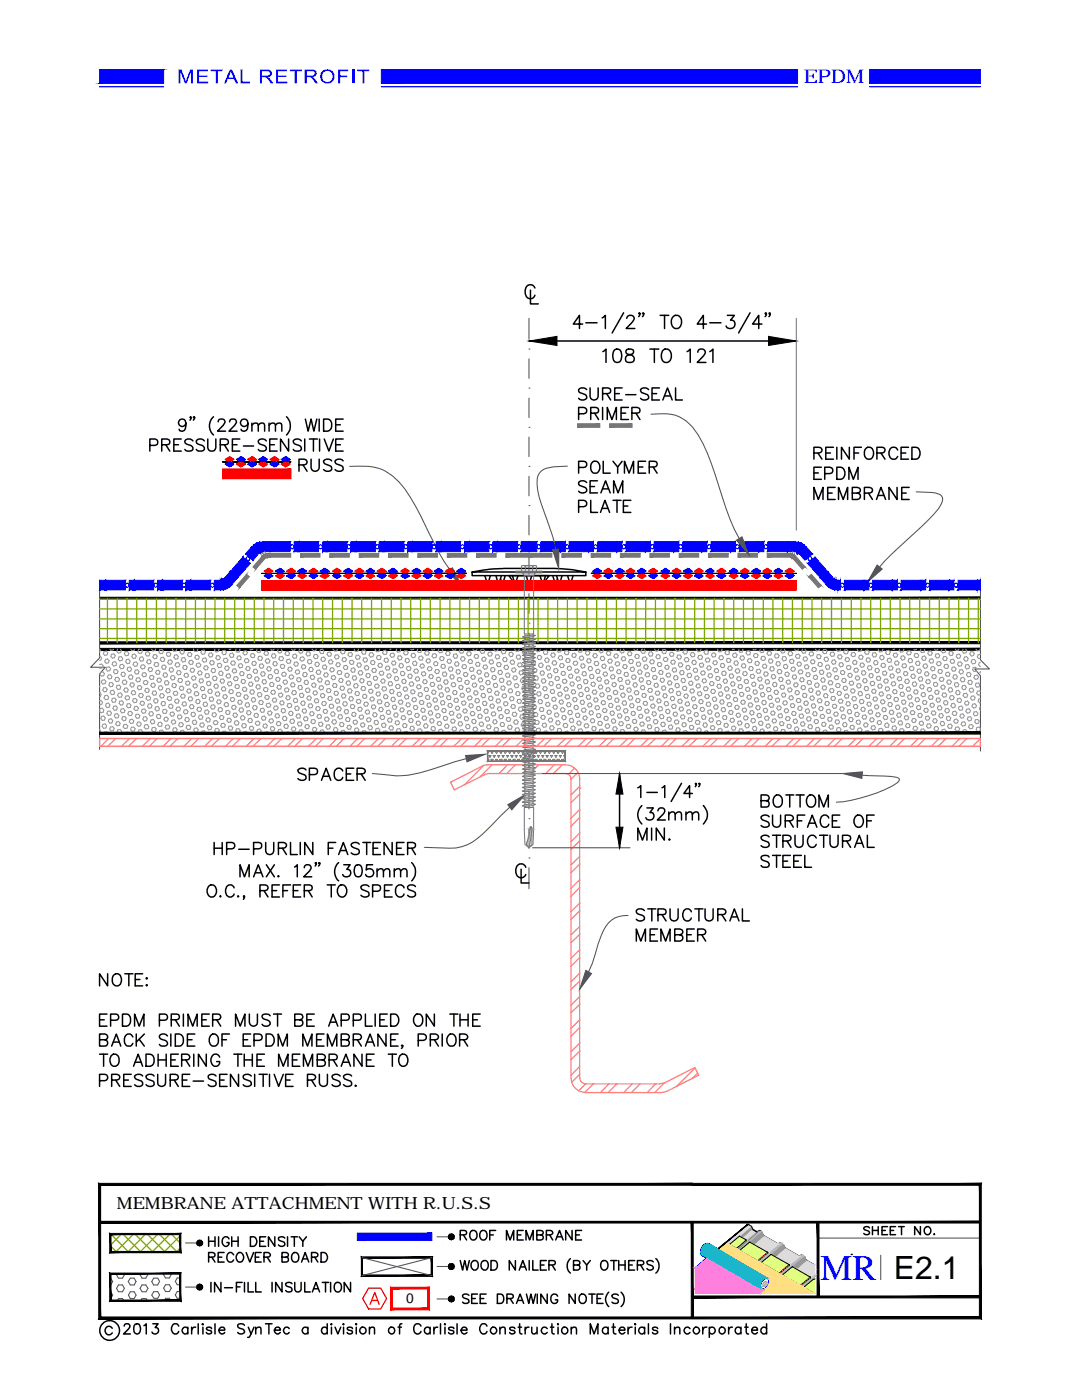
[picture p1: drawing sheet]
<svg xmlns="http://www.w3.org/2000/svg" width="216mm" height="279mm" viewBox="0 0 216 279" stroke-linecap="round" stroke-linejoin="round" font-family="sans-serif">
<defs><g id="words">
<text font-size="7.2" fill="#00f" x="163.7" y="255.4">MR</text>
<text font-size="6.4" x="178.3" y="255.3">E2.1</text>
<text font-size="3.8" fill="#00f" x="160.4" y="16.6">EPDM</text>
<text font-size="3.3" x="23.3" y="241.3">MEMBRANE ATTACHMENT WITH R.U.S.S</text>
<text font-size="2.8" x="81" y="260.1">0</text>
</g></defs>
<!-- layer: EXISTING STEEL -->
<g fill="none" stroke="#ff7f7f" stroke-width=".25">
<path d="M19.9 147.4h175.7M90.2 155.9l-.3 .3M96.5 152.8l-3.9 3.9M96.7 154.6l-6.1 3-.7-1.5 6.3-3.2 .8-.2 15.8-.1a2.82 2.82 0 0 1 2.9 2.9M97.6 154.4h15.3a1.08 1.08 0 0 1 1 1.1M97.7 154.4l-1 .2M98.2 152.6l-2.4 2.5M101.3 152.6l-1.7 1.8M102.8 152.6l-1.7 1.8M105.9 152.6l-1.7 1.8M107.5 152.6l-1.7 1.8M110.6 152.6l-1.7 1.8"/>
<path d="M112.2 152.6l-1.8 1.8M113.9 155.5v59.7M114.6 153.3l-1.2 1.2M115.3 154.2l-1.4 1.3M115.7 157.3h.1M115.7 156.9l-1.8 1.8M115.7 158.5l-1.8 1.7M115.7 155.5v59.7M115.7 161.6l-1.8 1.7M115.7 166.2l-1.8 1.8M115.7 170.9l-1.8 1.7M115.7 175.6l-1.8 1.7"/>
<path d="M115.7 163.1l-1.8 1.8M115.7 167.8l-1.8 1.7M115.7 172.5l-1.8 1.7M115.7 177.1l-1.8 1.7M115.7 180.2l-1.8 1.7M115.7 184.9l-1.8 1.7M115.7 189.6l-1.8 1.6M115.7 194.2l-1.8 1.7M115.7 198.9l-1.8 1.7M115.7 181.8l-1.8 1.7M115.7 186.5l-1.8 1.7M115.7 191.1l-1.8 1.7"/>
<path d="M115.7 195.8l-1.8 1.7M114 215.2a2.81 2.81 0 0 0 2.8 2.8M115.7 203.5l-1.8 1.8M115.7 208.2l-1.8 1.7M115.7 212.8l-1.8 1.8M115.7 200.4l-1.8 1.7M115.7 205.1l-1.8 1.7M115.7 209.7l-1.8 1.8M115.7 214.4l-1.6 1.6M115.7 215.2a1.08 1.08 0 0 0 1.1 1.1M116.8 216.3h14.9M116.8 218h15.3"/>
<path d="M116.9 216.3l-1.4 1.4M118.4 216.3l-1.7 1.7M121.5 216.3l-1.7 1.7M123.1 216.3l-1.8 1.7M126.2 216.3l-1.7 1.7M127.7 216.3l-1.7 1.7M130.8 216.3l-1.7 1.7M132.6 216.1l-1.9 1.9M132.6 216.1l6.1-3.1 .7 1.6-6.3 3.2M132.7 216l-1 .3M133.1 217.8l-1 .2M138.7 213.1l-3.7 3.7"/>
<path d="M139.2 214.2l-1.1 1"/>
</g>
<!-- layer: DETAIL -->
<path d="M105.6 68.1h53.3" fill="none" stroke="#000" stroke-width=".3"/>
<g fill="#000" stroke="#000" stroke-width=".2">
<path d="M105.6 68.1l5.5-1v1.8zM153.3 67.1l5.6 1-5.6 .8z"/>
<path d="M19.9 119.2v.4l175.7-.4zM19.9 119.6l175.7-.4v.4z"/>
<path d="M19.9 129.4v.4l175.7-.4zM19.9 129.8l175.7-.4v.4z"/>
<path d="M19.9 128.5h175.7v-.4zM19.9 128.1h175.7l-175.7 .4z"/>
</g>
<!-- layer: LIGHT -->
<path d="M158.9 63.5v42.3M105.9 165l.2 .6-.5 3.6-.6-.7 .5-1.4zM106.1 165.6v2.9l-.5 .7" fill="none" stroke="#767676" stroke-width=".2"/>
<!-- layer: LINE50 -->
<path d="M19.9 115.8v15.5l-1.8 1.9h2.9l-1.1 1.3v15M195.6 116.1v15.6l1.8 1.8h-2.9l1.1 1.4v15" fill="none" stroke="#545454" stroke-width=".21"/>
<!-- layer: 0 -->
<g fill="none" stroke="#000" stroke-width=".3">
<path d="M94.2 114.2a57.8 57.8 0 0 1 11.9-.8h1.9a39.3 39.3 0 0 1 8.9 .8v.7h-22.7v-.7h22.7M96.7 114.9l.6 1.8 .5-1.8M98.9 114.9l.6 1.8 .5-1.8M100.8 114.9l-.5 1.8-.4-1.2M102.2 114.9l.6 1.8 .5-1.8M102.8 116.5l-1.3-1.6h8.1l-1.3 1.6M102.8 116.6l.9 1.2h3.7l.9-1.2M105 114.9l.6 1.8 .5-1.8M107.8 114.9l.5 1.8 .6-1.8M110.3 114.9l.5 1.8 .4-1.2M111.1 114.9l.5 1.8 .6-1.8M113.3 114.9l.5 1.8 .6-1.8"/>
<path d="M123.6 154.4v14.8M169.9 250.3h.1"/>
</g>
<!-- layer: CENTERLINE 1 -->
<g fill="none" stroke="#545454" stroke-width=".21">
<path d="M105.6 77.5h.1M105.6 69.7h.1M105.6 63.5v4.2M105.6 71.6v3.9M105.6 79.4v3.9M105.6 93.1h.1M105.6 85.3h.1M105.6 87.2v3.9M105.6 95.1v3.9M105.6 116.5h.1M105.6 108.7h.1M105.6 100.9h.1"/>
<path d="M105.6 102.9v3.9M105.6 110.7v3.9M105.6 118.5v3.9M105.6 140h.1M105.6 132.2h.1M105.6 124.4h.1M105.6 126.3v3.9M105.6 134.1v3.9M105.6 155.6h.1M105.6 147.8h.1M105.6 141.9v3.9M105.6 149.7v4"/>
<path d="M105.6 157.6v3.8M105.6 171.2h.1M105.6 163.4h.1M105.6 165.4v3.9M105.6 173.2v4.2"/>
</g>
<!-- layer: DETAIL -->
<path d="M108.2 154.4h60M106.3 169.2h19.4" fill="none" stroke="#545454" stroke-width=".21"/>
<!-- layer: 0 -->
<g fill="#545454" stroke="#545454" stroke-width=".2">
<path d="M101.3 160.6l3.4-2-2.6 3z"/>
<path d="M89.3 114.1l1-.8 1.8 3.5z"/>
<path d="M175 112.8l1 .8-2.9 2.6z"/>
</g>
<path d="M69.8 93.1a14.3 14.3 0 0 1 6.4 .6 12.3 12.3 0 0 1 5.7 5.6l2 3.5 3.7 7.6 2.2 3.3M182.8 98.2l3.1 .1a2.58 2.58 0 0 1 2.2 1 4.3 4.3 0 0 1-1.8 3.4l-2.6 2.5-5.9 5.5-2.3 2.4M101.7 161.1l-1.8 1.7a23.6 23.6 0 0 1-6.7 5.8l-2.3 .6-6.2-.1" fill="none" stroke="#545454" stroke-width=".21"/>
<!-- layer: NOTES -->
<g fill="none" stroke="#000" stroke-width=".3">
<path d="M117.1 77.8a1.08 1.08 0 0 0-1.6 0 .53 .53 0 0 0 .4 .6l.7 .3a.56 .56 0 0 1 .4 .4 .56 .56 0 0 1-.2 .6 1.05 1.05 0 0 1-1.3-.2M117.7 77.4v1.7a.81 .81 0 0 0 .8 .7 .81 .81 0 0 0 .9-.7v-1.7M120.2 78.6l1.4-.2a.56 .56 0 0 0 0-.9l-1.4-.1v2.4M121 78.6l.8 1.2M122.7 78.6h.9M124.1 77.4h-1.4v2.4h1.4M124.9 78.8h2M129.4 77.8a1.08 1.08 0 0 0-1.6 0 .61 .61 0 0 0 .5 .6l.7 .3a.56 .56 0 0 1 .4 .4 .56 .56 0 0 1-.2 .6 1.05 1.05 0 0 1-1.4-.2M130.1 78.6h.9M131.6 77.4h-1.5v2.4h1.5M132.3 79.8l.9-2.4 .9 2.4M132.6 79h1.2"/>
<path d="M134.8 77.4v2.4h1.4M29.9 88.9l1.4-.1a.65 .65 0 0 0 .2-.7 .65 .65 0 0 0-.6-.5h-1v2.4M32.3 88.8l1.4-.1a.59 .59 0 0 0 0-1l-1.4-.1v2.4M33.1 88.8l.8 1.2M34.7 88.8h.9M36.2 87.6h-1.5v2.4h1.5M37.1 84.4a.74 .74 0 0 1-1 .7 .74 .74 0 0 1-.3-1.2 .74 .74 0 0 1 1.2 .1 2.15 2.15 0 0 1-.2 1.9 .65 .65 0 0 1-1.1-.2M38.1 83.3h-.2l.1-.1 .1 .1-.2 .5M38.5 88a.88 .88 0 0 0-.9-.4 .88 .88 0 0 0-.7 .6l.4 .5 .7 .2a.61 .61 0 0 1 .2 1 1.13 1.13 0 0 1-1.3-.2M38.8 83.3h-.2l.1-.1 .1 .1-.2 .5M40.8 88a.88 .88 0 0 0-.9-.4 .88 .88 0 0 0-.7 .6l.4 .5a1.24 1.24 0 0 1 1.2 .7v.3a1.08 1.08 0 0 1-1.6 0M41.5 87.6v1.8a.81 .81 0 0 0 .8 .6 .81 .81 0 0 0 .8-.6v-1.8"/>
<path d="M42.6 83.2a2.44 2.44 0 0 0 0 3.6M43.5 84.2l.1-.4a.85 .85 0 0 1 1.1-.1 .72 .72 0 0 1-.2 1.2l-1.1 1.1h1.6M44 88.8l1.4-.1a.59 .59 0 0 0 0-1l-1.4-.1v2.4M44.8 88.8l.8 1.2M45.8 84.2l.1-.4a.85 .85 0 0 1 1.1-.1 .72 .72 0 0 1-.2 1.2l-1.1 1.1h1.6M46.4 88.8h.9M47.9 87.6h-1.5v2.4h1.5M48.6 89h2M49.5 84.4a.75 .75 0 0 1-1.1 .6 .75 .75 0 0 1-.2-1.2 .75 .75 0 0 1 1.2 .2 2.35 2.35 0 0 1-.3 1.9 .66 .66 0 0 1-1-.2M50.3 84.9a.85 .85 0 0 1 1.1-.4l.1 1.5M50.3 84.4v1.6M51.5 84.9a.83 .83 0 0 1 1.2-.4l.1 1.5"/>
<path d="M53.1 88a.88 .88 0 0 0-.8-.4 .88 .88 0 0 0-.8 .6l.5 .5a1.24 1.24 0 0 1 1.1 .7v.3a1.08 1.08 0 0 1-1.6 0M53.7 84.9a.85 .85 0 0 1 1.1-.4l.2 1.5M53.7 84.4v1.6M53.8 88.8h1M55 84.9a.85 .85 0 0 1 1.1-.4l.1 1.5M55.3 87.6h-1.5v2.4h1.5M57.2 83.2a2.53 2.53 0 0 1 0 3.6M57.6 87.6v2.4l-1.6-2.4v2.4M59.7 92.8l1.4-.1a.56 .56 0 0 0 0-.9l-1.4-.2v2.5M60.1 88a.89 .89 0 0 0-.8-.4 .89 .89 0 0 0-.8 .6l.5 .5a1.24 1.24 0 0 1 1.1 .7v.3a1.08 1.08 0 0 1-1.6 0M60.5 92.8l.8 1.3M60.8 87.6v2.4"/>
<path d="M60.9 83.6l.6 2.4 .6-2.4 .5 2.4 .6-2.4M61.7 87.6h1.6M62.1 91.6v1.8a.81 .81 0 0 0 .8 .7 .81 .81 0 0 0 .8-.7v-1.8M62.5 87.6v2.4M63.7 83.6v2.4M63.8 87.6v2.4M64.6 83.6h.8a1.28 1.28 0 0 1 .8 1.2 1.28 1.28 0 0 1-.8 1.2h-.8zM64.7 87.6l.9 2.4 .9-2.4M66.2 92a1.06 1.06 0 0 0-1.6 0 .61 .61 0 0 0 .4 .7l1 .3a.56 .56 0 0 1 0 .9 1.13 1.13 0 0 1-1.4-.2M67 84.8h.9M67 88.8h.9M68.5 83.6h-1.5v2.4h1.5"/>
<path d="M68.5 87.6h-1.5v2.4h1.5M68.5 92a1.06 1.06 0 0 0-1.6 0 .61 .61 0 0 0 .4 .7l.7 .2a.59 .59 0 0 1 .5 .8 1.06 1.06 0 0 1-1.6 0M115.5 93.3l1.3-.1 .3-.3v-.4l-.3-.4h-1.3v2.3M115.5 82.6h1a.64 .64 0 0 0 .6-.7 .64 .64 0 0 0-.6-.6h-1v2.4M117.1 96.3a1.08 1.08 0 0 0-1.6 0 .53 .53 0 0 0 .4 .7l.7 .2a.56 .56 0 0 1 .4 .5 .56 .56 0 0 1-.2 .5 1.05 1.05 0 0 1-1.3-.2M117.7 97.1h.9M117.9 99.9v2.4h1.3M117.9 82.5l1.3-.1a.59 .59 0 0 0 0-1l-1.3-.1v2.4M118.3 92.1a1.16 1.16 0 0 1 1.3 .6 1.16 1.16 0 0 1-.2 1.4 .87 .87 0 0 1-1 .3 .87 .87 0 0 1-.5-.9 1.42 1.42 0 0 1 .4-1.4zM118.6 82.5l.8 1.2M119.2 96h-1.5v2.4h1.5M119.9 98.4l.9-2.4 1 2.4"/>
<path d="M120.2 97.6h1.2M120.2 81.3v2.4M120.4 92.1v2.3h1.4M121.2 83.7v-2.4l.9 2.4 .9-2.4v2.4M122.3 92.1l.9 1.1 .9-1.1M122.3 99.9h1.6M122.4 98.4v-2.4l.9 2.4 1-2.4v2.4M123.1 99.9v2.4M123.2 93.2v1.2M123.9 82.5h1M124.6 94.4v-2.3l.9 2.3 .9-2.3v2.3M125.4 81.3h-1.5v2.4h1.5"/>
<path d="M125.9 99.9h-1.5v2.4h1.5M126.1 82.5l1.4-.1a.59 .59 0 0 0 0-1l-1.4-.1v2.4M126.9 82.5l.8 1.2M127.4 93.2h.9M128.8 92.1h-1.4v2.3h1.4M129.6 93.2l1.3-.1a.59 .59 0 0 0 0-1h-1.3v2.3M130.3 93.2l.8 1.2M162.4 90.4h1a.65 .65 0 0 0 .6-.7l-.2-.3-1.4-.1v2.3M162.4 99.7v-2.4l.9 2.4 .9-2.4v2.4M162.4 94.4h.9M163.2 90.4l.8 1.2M163.9 93.2h-1.5v2.5h1.5"/>
<path d="M164.6 94.5l1.4-.1a.67 .67 0 0 0 0-1l-1.4-.2v2.5M164.8 90.4h.9M165.2 98.4h.8M166.3 89.3h-1.5v2.3h1.5M166.6 97.3h-1.4v2.4h1.4M167 93.2h.8a1.29 1.29 0 0 1 .8 1.3 1.29 1.29 0 0 1-.8 1.2h-.8zM167 89.3v2.3M167.3 99.7v-2.4l.9 2.4 .9-2.4v2.4M169.4 95.7v-2.5l.9 2.5 .9-2.5v2.5M169.5 89.3v2.3l-1.6-2.3v2.3M170.1 98.4l1.3-.1a.51 .51 0 0 0 0-.9l-1.3-.1v2.4h1a.64 .64 0 0 0 .6-.7 .64 .64 0 0 0-.6-.6M170.4 90.4h.9"/>
<path d="M171.9 89.3h-1.5v2.3M172.5 98.4l1.3-.1a.51 .51 0 0 0 0-.9l-1.3-.1v2.4M172.7 89.6a.89 .89 0 0 1 1-.3 .89 .89 0 0 1 .6 .9 1.06 1.06 0 0 1-.2 1.1 1.06 1.06 0 0 1-1.2 .3 1.51 1.51 0 0 1-.2-2zM173.3 98.4l.8 1.3M174.9 99.7l.9-2.4 .9 2.4M175 90.4h1a.65 .65 0 0 0 .6-.7l-.2-.3-1.4-.1v2.3M175.2 98.9h1.2M175.8 90.4l.8 1.2M179 97.3v2.4l-1.6-2.4v2.4M179.1 89.8a.9 .9 0 0 0-1-.5 .9 .9 0 0 0-.7 .9 1.07 1.07 0 0 0 .2 1.1 1.07 1.07 0 0 0 1.2 .3l.3-.5M179.8 90.4h.9M179.9 98.4h.9"/>
<path d="M181.3 89.3h-1.5v2.3h1.5M181.4 97.3h-1.5v2.4h1.5M182 89.3h.8a1.26 1.26 0 0 1 .8 1.2 1.26 1.26 0 0 1-.8 1.1h-.8zM115.5 101.1h1a.64 .64 0 0 0 .6-.6 .64 .64 0 0 0-.6-.6h-1v2.4M119.8 102.3l.9-2.4 .9 2.4M120.2 101.5h1.1M124.4 101h.9M41.6 176.9a.9 .9 0 0 1 1-.3 .9 .9 0 0 1 .6 .9 1.06 1.06 0 0 1-.3 1.2 1.06 1.06 0 0 1-1.1 .2 1.45 1.45 0 0 1-.2-2zM42.7 168.1v2.4M42.7 169.3h1.6M44 178.8l-.1 .1 .1 .1 .1-.1M44.3 168.1v2.4"/>
<path d="M45.2 169.4h1.1a.64 .64 0 0 0 .6-.6 .64 .64 0 0 0-.6-.7h-1.1v2.4M46.7 177.2a.87 .87 0 0 0-1-.6 .87 .87 0 0 0-.7 .9 1.03 1.03 0 0 0 .2 1.2 1.03 1.03 0 0 0 1.2 .2l.3-.5M47.5 178.8v.2l.1-.1M47.6 169.5h2.1M47.9 175v-2.4l.9 2.4 .9-2.4v2.4M48.8 178.9l-.1 .1v-.2a.47 .47 0 0 1-.1 .7M50.6 169.4l1.4-.1a.65 .65 0 0 0 .2-.7 .65 .65 0 0 0-.5-.5h-1.1v2.4M50.6 175l.9-2.4 1 2.4M51 174.2h1.1M51.9 177.7l1.4-.1a.56 .56 0 0 0 0-.9l-1.4-.1v2.4M52.7 177.7l.8 1.3M53 168.1v1.7a.81 .81 0 0 0 .8 .8 .81 .81 0 0 0 .8-.8v-1.7"/>
<path d="M53.1 172.6l1.7 2.4M54.3 177.7h.9M54.8 172.6l-1.7 2.4M55.6 169.3h1a.64 .64 0 0 0 .6-.7l-.2-.3-.4-.2h-1v2.4M55.6 174.8l-.2 .1 .2 .1 .1-.1M55.8 176.6h-1.5v2.4h1.5M56.4 169.3l.8 1.2M56.4 177.7h1M58 168.1v2.4h1.3M58 176.6h-1.6v2.4M58.5 177.7h1M58.8 173l.5-.4v2.4"/>
<path d="M59.9 168.1v2.4M60 176.6h-1.5v2.4h1.5M60.7 173.2l.1-.4 .3-.2 .8 .1a.55 .55 0 0 1 0 .8l-1.3 1.5h1.6M60.7 177.7l1.4-.1a.56 .56 0 0 0 0-.9l-1.4-.1v2.4M61.5 177.7l.8 1.3M62.4 168.1v2.4l-1.6-2.4v2.4M63.1 172.2l-.1 .2-.1-.2h.2l-.2 .6M63.8 172.2l-.1 .2-.1-.2h.2v.3l-.2 .3M65.3 176.6h1.6M65.5 169.3h.9M66.1 176.6v2.4M67 168.1h-1.5v2.4"/>
<path d="M67.6 170.5l.9-2.4 .9 2.4M67.6 172.2a2.44 2.44 0 0 0 0 3.6M67.8 176.7a1.1 1.1 0 0 1 1.3 .4 1.1 1.1 0 0 1 0 1.3 .89 .89 0 0 1-1.1 .6 .89 .89 0 0 1-.7-.9 1.53 1.53 0 0 1 .5-1.4zM67.9 169.7h1.2M68.6 172.6h1.3l-.7 .9a.68 .68 0 0 1 .8 .8 .86 .86 0 0 1-.7 .7 .86 .86 0 0 1-.9-.5M71 172.7a.75 .75 0 0 1 1.2 .3 1.91 1.91 0 0 1-.3 1.9 .75 .75 0 0 1-1.1-.4 1.94 1.94 0 0 1 .2-1.8zM71.7 168.5a.92 .92 0 0 0-1.6 .2 1.57 1.57 0 0 0 1.4 .8l.2 .3v.4a1.06 1.06 0 0 1-1.6 0M72.4 168.1h1.6M73.2 168.1v2.4M73.6 176.9a1.06 1.06 0 0 0-1.6 0 .61 .61 0 0 0 .5 .7l.9 .4a.56 .56 0 0 1 0 .9 1.13 1.13 0 0 1-1.4-.2M74.4 172.6h-1.2l-.1 1a.85 .85 0 0 1 1.3 0 .85 .85 0 0 1-.2 1.3 .85 .85 0 0 1-1.2-.4M74.4 177.9l1.3-.2a.65 .65 0 0 0 .2-.6 .65 .65 0 0 0-.5-.5h-1v2.4"/>
<path d="M74.4 169.3h1M75.2 173.8l.6-.4 .6 .1 .1 1.5M75.2 173.4v1.6M75.9 168.1h-1.5v2.4h1.5M76.5 173.8l.6-.4 .6 .1 .1 1.5M76.7 177.7h1M78.2 168.1v2.4l-1.6-2.4v2.4M78.2 176.6h-1.5v2.4h1.5M78.7 173.8l.6-.4 .5 .1 .1 1.5M78.7 173.4v1.6M79.1 169.3h1M79.9 173.8l.6-.4 .6 .1 .1 1.5"/>
<path d="M80.6 168.1h-1.5v2.4h1.5M80.6 177.2a.87 .87 0 0 0-1-.6 .87 .87 0 0 0-.7 .9 1.03 1.03 0 0 0 .2 1.2 1.03 1.03 0 0 0 1.2 .2l.3-.5M81.3 169.3l1.4-.2a.56 .56 0 0 0 0-.8l-1.4-.2v2.4M82.1 172.2a2.53 2.53 0 0 1 0 3.6M82.1 169.3l.8 1.2M82.9 176.9a.87 .87 0 0 0-.9-.3 .87 .87 0 0 0-.7 .6l.2 .3 1 .4a.59 .59 0 0 1 .4 .8 1.02 1.02 0 0 1-1.6 0M21.5 194.3v2.5l-1.6-2.5v2.5M22.6 194.7a.89 .89 0 0 1 1-.3 .89 .89 0 0 1 .6 .9 1.03 1.03 0 0 1-.2 1.1 1.03 1.03 0 0 1-1.1 .2 1.51 1.51 0 0 1-.3-1.9zM24.9 194.3h1.6M25.7 194.3v2.5M27 195.5h.9M28.5 194.3h-1.5v2.5h1.5"/>
<path d="M29.1 195.3l.2-.2 .1 .2-.1 .1zM29.1 196.6h.3l-.1 .2zM127 187.8v-2.4l.9 2.4 .9-2.4v2.4M128.6 181.7a1.08 1.08 0 0 0-1.6 0 .61 .61 0 0 0 .4 .7l.7 .3a.56 .56 0 0 1 .5 .4 .56 .56 0 0 1-.3 .6 1.05 1.05 0 0 1-1.3-.2M129.3 181.4h1.6M129.7 186.5h.9M130.1 181.4v2.4M131.2 185.4h-1.5v2.4h1.5M131.3 182.5l1.4-.1a.61 .61 0 0 0 0-.9l-1.4-.1v2.4M131.9 187.8v-2.4l.9 2.4 .9-2.4v2.4M132.1 182.5l.8 1.3M133.7 181.4v1.7a.82 .82 0 0 0 .8 .7 .82 .82 0 0 0 .8-.7v-1.7"/>
<path d="M134.6 186.5l1.4-.1a.51 .51 0 0 0 0-.9l-1.4-.1v2.4h1.1a.64 .64 0 0 0 .6-.6 .64 .64 0 0 0-.6-.7M137 186.5h.9M137.9 182a.87 .87 0 0 0-1-.6 .87 .87 0 0 0-.7 .9 1.03 1.03 0 0 0 .3 1.2 1.03 1.03 0 0 0 1.1 .2l.3-.5M138.5 185.4h-1.5v2.4h1.5M138.7 181.4h1.6M139.2 186.5l1.4-.1a.56 .56 0 0 0 0-.9l-1.4-.1v2.4M139.5 181.4v2.4M140 186.5l.8 1.3M140.7 181.4v1.7a.82 .82 0 0 0 .8 .7 .82 .82 0 0 0 .8-.7v-1.7M143.2 182.5l1.4-.1a.55 .55 0 0 0 0-.9l-1.4-.1v2.4M144 182.5l.8 1.3M145.6 183.8l.9-2.4 1 2.4"/>
<path d="M146 183h1.1M148.1 181.4v2.4h1.4M19.9 207.5h1a.59 .59 0 0 0 .6-.7l-.2-.3-.4-.1h-1v2.4h1a.64 .64 0 0 0 .6-.7 .64 .64 0 0 0-.6-.6M19.9 215.7h1a.64 .64 0 0 0 .6-.7 .64 .64 0 0 0-.6-.6h-1v2.4M19.9 203.5h.9M19.9 210.4h1.6M20.7 210.4v2.4M21.4 202.4h-1.5v2.4h1.5M22.1 203.6h1a.61 .61 0 0 0 .6-.6 .61 .61 0 0 0-.6-.6h-1v2.4M22.2 210.7a.89 .89 0 0 1 1-.3 .89 .89 0 0 1 .6 .9 1.03 1.03 0 0 1-.2 1.2 1.03 1.03 0 0 1-1.2 .2 1.51 1.51 0 0 1-.2-2zM22.3 208.8l.9-2.4 .9 2.4M22.3 215.5l1.4-.1a.56 .56 0 0 0 0-.9l-1.4-.1v2.4"/>
<path d="M22.6 208h1.2M23.1 215.5l.8 1.3M24.4 202.4h.8a1.25 1.25 0 0 1 .6 2l-.6 .4h-.8zM24.7 215.5h.9M26.2 214.4h-1.5v2.4h1.5M26.5 207a.87 .87 0 0 0-1-.6 .87 .87 0 0 0-.7 .9 1.06 1.06 0 0 0 .2 1.1 1.06 1.06 0 0 0 1.2 .3l.3-.5M26.6 212.8l1-2.4 .9 2.4M26.9 204.8v-2.4l.9 2.4 .9-2.4v2.4M27 212h1.1M27.2 206.4v2.4M27.8 207.4l1 1.4M28.5 214.7a.92 .92 0 0 0-1.6 .3l.2 .3 .9 .4a.65 .65 0 0 1 .5 .8 1.06 1.06 0 0 1-1.6 0"/>
<path d="M28.8 206.4l-1.6 1.6M29.1 210.4h.8a1.29 1.29 0 0 1 .9 1.2 1.29 1.29 0 0 1-.9 1.2h-.8zM30.7 214.7a.92 .92 0 0 0-1.6 .3l.3 .3 1.1 .5 .2 .3v.4a1.06 1.06 0 0 1-1.6 0M31.5 214.4v1.7a.79 .79 0 0 0 .8 .7 .79 .79 0 0 0 .7-.7v-1.7M31.6 210.4v2.4M31.6 211.5h1.6M31.8 203.6h1a.61 .61 0 0 0 .6-.6 .61 .61 0 0 0-.6-.6h-1v2.4M33.2 210.4v2.4M33.4 206.7a.88 .88 0 0 0-.9-.4 .88 .88 0 0 0-.7 .7l.4 .4 .7 .2a.61 .61 0 0 1 .3 1.1 1.13 1.13 0 0 1-1.4-.3M34 215.5l1.4-.1a.56 .56 0 0 0 0-.9l-1.4-.1v2.4M34.1 206.4v2.4M34.1 211.5h.9"/>
<path d="M34.2 203.5l1.4-.1a.59 .59 0 0 0 0-.9l-1.4-.1v2.4M34.8 215.5l.8 1.3M35 206.4h.8a1.29 1.29 0 0 1 .8 1.2 1.29 1.29 0 0 1-.8 1.2h-.8zM35 203.5l.8 1.3M35.6 210.4h-1.5v2.4h1.5M36.3 211.5h1a.59 .59 0 0 0 .6-.7l-.3-.3-.3-.1h-1v2.4M36.4 215.5h.9M36.6 202.4v2.4M37.1 211.5l.8 1.3M37.4 207.5h.9M37.5 204.8v-2.4l1 2.4 .8-2.4v2.4M37.9 214.4h-1.5v2.4h1.5"/>
<path d="M38.5 215.8h2.1M38.7 210.4v2.4M38.9 206.4h-1.5v2.4h1.5M40.3 203.5h.9M41.2 210.4v2.4l-1.6-2.4v2.4M41.8 202.4h-1.5v2.4h1.5M42 206.7l.4-.3a1.27 1.27 0 0 1 1.2 .9 1.27 1.27 0 0 1-.5 1.4 1.1 1.1 0 0 1-1.3-.4 1.1 1.1 0 0 1 .1-1.3zM42.4 203.5h1.1a.65 .65 0 0 0 .5-.7l-.2-.3-1.4-.1v2.4M43.1 214.7a.88 .88 0 0 0-.8-.3 .88 .88 0 0 0-.8 .6l.3 .3 1.1 .5 .2 .3v.4a1.02 1.02 0 0 1-1.6 0M43.2 203.5l.8 1.3M43.8 211a.89 .89 0 0 0-1-.6 .89 .89 0 0 0-.7 .9 1.06 1.06 0 0 0 .2 1.2 1.06 1.06 0 0 0 1.2 .2l.3-.5v-.3h-.6M43.8 215.5h.9"/>
<path d="M44.3 207.5h.9M45.3 214.4h-1.5v2.4h1.5M45.8 206.4h-1.5v2.4M46.7 210.4h1.6M47 204.8v-2.4l.9 2.4 1-2.4v2.4M47.5 210.4v2.4M47.6 214.4v2.4l-1.6-2.4v2.4M48.5 207.5h.9M48.7 211.5h1.6M48.7 210.4v2.4M49.8 202.4v1.7a.81 .81 0 0 0 .8 .7 .81 .81 0 0 0 .8-.7v-1.7M50 206.4h-1.5v2.4h1.5"/>
<path d="M50.1 214.7a.91 .91 0 0 0-1.6 .3l.2 .3 1 .4a.65 .65 0 0 1 .4 .8 1.08 1.08 0 0 1-1.6 0M50.3 210.4v2.4M50.7 207.6l1.4-.1a.67 .67 0 0 0 0-1l-1.4-.1v2.4M50.8 214.4v2.4M51.3 211.5h.9M51.7 214.4h1.6M52.5 214.4v2.4M52.8 210.4h-1.5v2.4h1.5M53.1 206.4h.8a1.29 1.29 0 0 1 .8 1.2 1.29 1.29 0 0 1-.8 1.2h-.8zM53.8 214.4v2.4M53.9 202.7a.91 .91 0 0 0-1.6 .2l.5 .5a1.24 1.24 0 0 1 1.1 .7v.3a1 1 0 0 1-1.6 0M54.6 202.4h1.6"/>
<path d="M54.7 214.4l.9 2.4 .9-2.4M55.4 202.4v2.4M55.5 208.8v-2.4l.9 2.4 .9-2.4v2.4M55.6 212.8v-2.4l.9 2.4 1-2.4v2.4M57 215.5h.9M58.3 211.5h1M58.5 214.4h-1.5v2.4h1.5M58.8 203.5l1.4-.1a.59 .59 0 0 0 0-.9l-1.4-.1v2.4h1a.67 .67 0 0 0 .6-.5 .67 .67 0 0 0-.2-.7l-.4-.1M59.8 210.4h-1.5v2.4h1.5M60.4 208.8v-2.4l1 2.4 .8-2.4v2.4M60.6 212.8v-2.4l.8 2.4 1-2.4v2.4M61.2 203.5h1"/>
<path d="M61.4 215.5l1.3-.1a.51 .51 0 0 0 0-.9l-1.3-.1v2.4M62.2 215.5l.8 1.3M62.7 202.4h-1.5v2.4h1.5M63.2 207.5h.9M63.3 211.5l1.4-.1a.55 .55 0 0 0 0-.9l-1.4-.1v2.4h1a.64 .64 0 0 0 .6-.6 .64 .64 0 0 0-.6-.7M63.7 214.4v1.7a.81 .81 0 0 0 .8 .7 .81 .81 0 0 0 .8-.7v-1.7M64.7 206.4h-1.5v2.4h1.5M65.3 208.8v-2.4l1 2.4 .9-2.4v2.4M65.6 204.8l.9-2.4 .9 2.4M65.7 211.5l1.4-.1a.61 .61 0 0 0 0-.9l-1.4-.1v2.4M65.9 204h1.2M66.5 211.5l.8 1.3"/>
<path d="M67.9 214.7a.92 .92 0 0 0-1.6 .3l.2 .3 .9 .4a.65 .65 0 0 1 .5 .8 1.08 1.08 0 0 1-1.6 0M68.1 203.6h1a.61 .61 0 0 0 .6-.6 .61 .61 0 0 0-.6-.6h-1v2.4M68.1 207.5h1a.59 .59 0 0 0 .6-.7l-.2-.3-.4-.1h-1v2.4h1a.64 .64 0 0 0 .6-.7 .64 .64 0 0 0-.6-.6M68.1 212.8l.9-2.4 .9 2.4M68.4 212h1.2M70.2 214.7a.92 .92 0 0 0-1.6 .3l.2 .3 .9 .4a.65 .65 0 0 1 .5 .8 1.08 1.08 0 0 1-1.6 0M70.5 203.6l1.4-.1a.64 .64 0 0 0 .2-.7 .64 .64 0 0 0-.6-.4h-1v2.4M70.5 207.5l1.4-.1a.59 .59 0 0 0 0-.9l-1.4-.1v2.4M71 216.6l-.2 .1 .2 .1 .1-.1M71.3 207.5l.8 1.3M72.2 210.4v2.4l-1.6-2.4v2.4M72.9 202.4v2.4h1.4"/>
<path d="M72.9 208.8l.9-2.4 .9 2.4M73.1 211.5h1M73.3 208h1.1M74.6 210.4h-1.5v2.4h1.5M74.9 202.4v2.4M75.8 203.5h.9M77 206.4v2.4l-1.6-2.4v2.4M77.3 202.4h-1.5v2.4h1.5M77.5 210.4h1.6M77.9 202.4h.9a1.28 1.28 0 0 1 .8 1.2 1.28 1.28 0 0 1-.8 1.2h-.9zM77.9 207.5h1M78.3 210.4v2.4"/>
<path d="M79.4 206.4h-1.5v2.4h1.5M79.8 210.7a.89 .89 0 0 1 1-.3 .89 .89 0 0 1 .6 .9 1.03 1.03 0 0 1-.2 1.2 1.03 1.03 0 0 1-1.2 .2 1.51 1.51 0 0 1-.2-2zM80.4 208.7h-.3l.1-.1 .2 .1-.3 .5M83 202.5a.89 .89 0 0 1 1.3 .8 1.06 1.06 0 0 1-.2 1.1 1.06 1.06 0 0 1-1.1 .3 1.47 1.47 0 0 1 0-2.2zM83.5 207.6h1a.64 .64 0 0 0 .6-.6 .64 .64 0 0 0-.6-.6h-1v2.4M85.9 207.5l1.3-.1a.54 .54 0 0 0 0-.9l-1.3-.1v2.4M86.7 202.4v2.4l-1.6-2.4v2.4M86.7 207.5l.8 1.3M88.2 206.4v2.4M89.6 206.5l.2-.1a1.28 1.28 0 0 1 1.2 .9 1.28 1.28 0 0 1-.4 1.4 1.16 1.16 0 0 1-1.4-.5 1.16 1.16 0 0 1 .2-1.5zM89.8 202.4h1.6M90.6 202.4v2.4"/>
<path d="M91.7 207.5l1.4-.1a.54 .54 0 0 0 0-.9l-1.4-.1v2.4M91.8 203.5h1.6M91.8 202.4v2.4M92.5 207.5l.8 1.3M93.4 202.4v2.4M94.3 203.5h1M95.8 202.4h-1.5v2.4h1.5"/>
</g>
<!-- layer: RUSS STRIPP -->
<g fill="#f00" stroke="#f00" stroke-width=".2">
<path d="M105.6 115.9v1.9l53.3-1.9zM105.6 117.8l53.3-1.9v1.9z"/>
<path d="M52.2 117.8h53.4v-1.9zM52.2 115.9h53.4l-53.4 1.9z"/>
</g>
<!-- layer: MEMBRANE1 -->
<g fill="#00f" stroke="#00f" stroke-width=".2">
<path d="M105.6 108.1v2l1.5-2zM107.1 108.1v2h-1.5z"/>
<path d="M107.9 108.1v2l3.9-2zM107.9 110.1l3.9-2v2zM111.8 108.1v2l1-2zM112.8 108.1v2h-1z"/>
<path d="M113.6 108.1v2l3.8-2zM113.6 110.1l3.8-2v2zM117.4 108.1v2l1-2zM118.4 108.1v2h-1z"/>
<path d="M119.2 108.1v2l3.9-2zM119.2 110.1l3.9-2v2zM123.1 108.1v2l1-2zM124.1 108.1v2h-1z"/>
<path d="M124.9 108.1v2l3.9-2zM124.9 110.1l3.9-2v2zM128.8 108.1v2l1-2zM129.8 108.1v2h-1z"/>
<path d="M130.5 108.1v2l4-2zM130.5 110.1l4-2v2zM134.5 108.1v2l.9-2zM135.4 108.1v2h-.9z"/>
<path d="M136.2 108.1v2l3.9-2zM136.2 110.1l3.9-2v2zM140.1 108.1v2l1-2zM141.1 108.1v2h-1z"/>
<path d="M141.9 108.1v2l3.9-2zM141.9 110.1l3.9-2v2zM145.8 108.1v2l.9-2zM146.7 108.1v2h-.9z"/>
<path d="M147.5 108.1v2l3.9-2zM147.5 110.1l3.9-2v2zM151.4 108.1v2l1-2zM152.4 108.1v2h-1z"/>
<path d="M153.2 108.1v2l3.9-2zM153.2 110.1l3.9-2v2zM157.1 108.1v2l1.6-2zM158.7 108.1v2h-1.6z"/>
<path d="M160.5 108.7l.4 .5-1.5 1.2zM160.5 108.7l-1.2 1.6 .1 .1zM159.9 108.4l.6 .3-1.2 1.6zM159.9 108.4l-.8 1.8 .2 .1zM159.3 108.2l.6 .2-.8 1.8zM159.3 108.2l-.4 1.9 .2 .1zM158.7 108.1l.6 .1-.4 1.9zM158.7 108.1v2h.2z"/>
<path d="M159.4 110.4l2.7 .2-1.2-1.4zM159.4 110.4l2.7 .2-1.5 1.2z"/>
<path d="M161.1 112.4l4.1 1.7-2.6-2.9zM161.1 112.4l4.1 1.7-1.5 1.2zM163.7 115.3l2.7 .2-1.2-1.4zM163.7 115.3l2.7 .2-1.5 1.2z"/>
<path d="M164.9 116.7l1.5-1.2-1.1 1.7zM166.4 115.5l-1.1 1.7 1.2-1.6zM166.5 115.6l-.6 1.9-.6-.3zM166.5 115.6l-.6 1.9 .8-1.8zM166.7 115.7l-.2 2-.6-.2zM166.7 115.7l-.2 2 .4-1.9zM166.9 115.8l.2 2-.6-.1zM166.9 115.8l.2 2v-2z"/>
<path d="M167.1 115.8v2l.6-2zM167.7 115.8v2h-.6z"/>
<path d="M168.5 115.8v2l3.9-2zM168.5 117.8l3.9-2v2zM172.4 115.8v2l1-2zM173.4 115.8v2h-1z"/>
<path d="M174.1 115.8v2l4-2zM174.1 117.8l4-2v2zM178.1 115.8v2l.9-2zM179 115.8v2h-.9z"/>
<path d="M179.8 115.8v2l3.9-2zM179.8 117.8l3.9-2v2zM183.7 115.8v2l1-2zM184.7 115.8v2h-1z"/>
<path d="M185.5 115.8v2l3.9-2zM185.5 117.8l3.9-2v2zM189.4 115.8v2l.9-2zM190.3 115.8v2h-.9z"/>
<path d="M191.1 115.8v2l3.9-2zM191.1 117.8l3.9-2v2zM195 115.8v2l.6-2zM195.6 115.8v2h-.6z"/>
<path d="M105.6 108.1l-1.6 2h1.6zM104 108.1h1.6l-1.6 2z"/>
<path d="M99.3 110.1h3.9v-2zM99.3 108.1h3.9l-3.9 2zM99.3 108.1l-1 2h1zM98.3 108.1h1l-1 2z"/>
<path d="M93.7 110.1h3.9v-2zM93.7 108.1h3.9l-3.9 2zM93.7 108.1l-1 2h1zM92.7 108.1h1l-1 2z"/>
<path d="M88 110.1h3.9v-2zM88 108.1h3.9l-3.9 2zM88 108.1l-1 2h1zM87 108.1h1l-1 2z"/>
<path d="M82.3 110.1h3.9v-2zM82.3 108.1h3.9l-3.9 2zM82.3 108.1l-1 2h1zM81.3 108.1h1l-1 2z"/>
<path d="M76.6 110.1h4v-2zM76.6 108.1h4l-4 2zM76.6 108.1l-.9 2h.9zM75.7 108.1h.9l-.9 2z"/>
<path d="M71 110.1h3.9v-2zM71 108.1h3.9l-3.9 2zM71 108.1l-1 2h1zM70 108.1h1l-1 2z"/>
<path d="M65.3 110.1h3.9v-2zM65.3 108.1h3.9l-3.9 2zM65.3 108.1l-.9 2h.9zM64.4 108.1h.9l-.9 2z"/>
<path d="M59.7 110.1h3.9v-2zM59.7 108.1h3.9l-3.9 2zM59.7 108.1l-1 2h1zM58.7 108.1h1l-1 2z"/>
<path d="M54 110.1h3.9v-2zM54 108.1h3.9l-3.9 2zM54 108.1l-1.6 2h1.6zM52.4 108.1h1.6l-1.6 2z"/>
<path d="M51.8 108.2l.6-.1v2zM51.8 108.2l.4 1.9h.2zM51.2 108.4l.6-.2 .4 1.9zM51.2 108.4l.8 1.8 .2-.1zM50.6 108.7l.6-.3 .8 1.8zM50.6 108.7l1.2 1.6 .2-.1zM50.6 108.7l1.2 1.6-1.6-1.1zM50.2 109.2l1.5 1.2 .1-.1z"/>
<path d="M50.2 109.2l.3 2.6 1.2-1.4zM50.2 109.2l.3 2.6-1.5-1.2z"/>
<path d="M48.5 111.2l-1.1 4.1 2.6-2.9zM48.5 111.2l-1.1 4.1-1.5-1.2zM45.9 114.1l.3 2.6 1.2-1.4zM45.9 114.1l.3 2.6-1.5-1.2z"/>
<path d="M44 115.8l.6 1.9-.6 .1zM44 115.8l.6 1.9-.4-1.9zM44.2 115.8l1 1.7-.6 .2zM44.2 115.8l1 1.7-.8-1.8zM44.4 115.7l1.4 1.5-.6 .3zM44.4 115.7l1.4 1.5-1.3-1.6zM44.5 115.6l1.7 1.1-.4 .5zM44.5 115.6l1.7 1.1-1.5-1.2z"/>
<path d="M44 115.8l-1.2 2h1.2zM42.8 115.8h1.2l-1.2 2z"/>
<path d="M38.1 117.8h3.9v-2zM38.1 115.8h3.9l-3.9 2zM38.1 115.8l-1 2h1zM37.1 115.8h1l-1 2z"/>
<path d="M32.4 117.8h3.9v-2zM32.4 115.8h3.9l-3.9 2zM32.4 115.8l-1 2h1zM31.4 115.8h1l-1 2z"/>
<path d="M26.8 117.8h3.9v-2zM26.8 115.8h3.9l-3.9 2zM26.8 115.8l-1 2h1zM25.8 115.8h1l-1 2z"/>
<path d="M21.1 117.8h3.9v-2zM21.1 115.8h3.9l-3.9 2zM21.1 115.8l-1.2 2h1.2zM19.9 115.8h1.2l-1.2 2z"/>
</g>
<g fill="none" stroke="#00f" stroke-width=".25">
<path d="M52.4 109.1h.1M158.7 109.1h.1"/>
<circle cx="25.4" cy="116.8" r=".39"/>
<circle cx="31.1" cy="116.8" r=".39"/>
<circle cx="36.7" cy="116.8" r=".38"/>
<circle cx="42.4" cy="116.8" r=".39"/>
<circle cx="49.5" cy="111.5" r=".39"/>
<circle cx="58.3" cy="109.1" r=".39"/>
<circle cx="63.9" cy="109.1" r=".39"/>
<circle cx="69.6" cy="109.1" r=".39"/>
<circle cx="75.3" cy="109.1" r=".39"/>
<circle cx="81" cy="109.1" r=".38"/>
<circle cx="86.6" cy="109.1" r=".39"/>
<circle cx="92.3" cy="109.1" r=".39"/>
<circle cx="97.9" cy="109.1" r=".39"/>
<circle cx="103.6" cy="109.1" r=".38"/>
<circle cx="107.5" cy="109.1" r=".39"/>
<circle cx="113.2" cy="109.1" r=".39"/>
<circle cx="118.8" cy="109.1" r=".39"/>
<circle cx="124.5" cy="109.1" r=".39"/>
<circle cx="130.1" cy="109.1" r=".38"/>
<circle cx="135.8" cy="109.1" r=".39"/>
<circle cx="141.5" cy="109.1" r=".39"/>
<circle cx="147.2" cy="109.1" r=".39"/>
<circle cx="152.8" cy="109.1" r=".38"/>
<circle cx="161.6" cy="111.5" r=".39"/>
<circle cx="168.1" cy="116.8" r=".39"/>
<circle cx="173.8" cy="116.8" r=".38"/>
<circle cx="179.4" cy="116.8" r=".39"/>
<circle cx="185.1" cy="116.8" r=".39"/>
<circle cx="190.8" cy="116.8" r=".39"/>
</g>
<path d="M19.9 115.8v2M44.7 115.5l1.5 1.2M52.4 108.1v2M158.7 108.1v2M166.4 115.5l-1.5 1.2M195.6 115.8v2" fill="none" stroke="#00f" stroke-width=".2"/>
<!-- layer: PRIMER -->
<g fill="#767676" stroke="#767676" stroke-width=".2">
<path d="M105.6 110.5v.7l4.5-.7zM105.6 111.2l4.5-.7v.7z"/>
<path d="M112.1 110.5v.7l3.9-.7zM112.1 111.2l3.9-.7v.7z"/>
<path d="M118 110.5v.7l3.8-.7zM118 111.2l3.8-.7v.7z"/>
<path d="M123.8 110.5v.7l3.9-.7zM123.8 111.2l3.9-.7v.7z"/>
<path d="M129.7 110.5v.7l3.9-.7zM129.7 111.2l3.9-.7v.7z"/>
<path d="M135.5 110.5v.7l3.9-.7zM135.5 111.2l3.9-.7v.7z"/>
<path d="M141.4 110.5v.7l3.9-.7zM141.4 111.2l3.9-.7v.7z"/>
<path d="M147.2 110.5v.7l3.9-.7zM147.2 111.2l3.9-.7v.7z"/>
<path d="M153.1 110.5v.7l4.6-.7zM153.1 111.2l4.6-.7v.7z"/>
<path d="M158.4 110.7l.3 .2-.5 .5zM158.4 110.7l-.4 .6 .2 .1zM158.1 110.5l.3 .2-.4 .6zM158.1 110.5l-.2 .7 .1 .1zM157.7 110.5h.4l-.2 .7zM157.7 110.5v.7h.2z"/>
<path d="M158.2 111.4l2.4 1.7-1.9-2.2zM158.2 111.4l2.4 1.7-.5 .5z"/>
<path d="M161.3 115.1l2.5 1.7-1.9-2.2zM161.3 115.1l2.5 1.7-.5 .5z"/>
<path d="M100.9 111.2h4.7v-.7zM100.9 110.5h4.7l-4.7 .7z"/>
<path d="M95.1 111.2h3.9v-.7zM95.1 110.5h3.9l-3.9 .7z"/>
<path d="M89.3 111.2h3.8v-.7zM89.3 110.5h3.8l-3.8 .7z"/>
<path d="M83.4 111.2h3.9v-.7zM83.4 110.5h3.9l-3.9 .7z"/>
<path d="M77.5 111.2h3.9v-.7zM77.5 110.5h3.9l-3.9 .7z"/>
<path d="M71.7 111.2h3.9v-.7zM71.7 110.5h3.9l-3.9 .7z"/>
<path d="M65.8 111.2h3.9v-.7zM65.8 110.5h3.9l-3.9 .7z"/>
<path d="M60 111.2h3.9v-.7zM60 110.5h3.9l-3.9 .7z"/>
<path d="M53.4 111.2h4.6v-.7zM53.4 110.5h4.6l-4.6 .7z"/>
<path d="M53 110.5h.4v.7zM53 110.5l.2 .7h.2zM52.7 110.7l.3-.2 .2 .7zM52.7 110.7l.4 .6 .1-.1zM52.4 110.9l.3-.2 .4 .6zM52.4 110.9l.5 .5 .2-.1z"/>
<path d="M52.4 110.9l-1.4 2.7 1.9-2.2zM52.4 110.9l-1.4 2.7-.5-.5z"/>
<path d="M49.2 114.6l-1.4 2.7 2-2.2zM49.2 114.6l-1.4 2.7-.5-.5z"/>
</g>
<path d="M47.3 116.8l.5 .5M53.4 110.5v.7M157.7 110.5v.7M163.8 116.8l-.5 .5" fill="none" stroke="#767676" stroke-width=".2"/>
<!-- layer: Insulation 1 -->
<g fill="none" stroke="#7ca500" stroke-width=".25">
<path d="M19.9 119.6h175.7M21.4 119.4v8.9M23.4 119.4v8.9M25.3 119.4v8.9M27.3 119.4v8.9M29.2 119.4v8.9M31.2 119.4v8.9M33.2 119.4v8.9M35.1 119.4v8.9M37.1 119.4v8.9M39 119.4v8.9M41 119.4v8.9"/>
<path d="M42.9 119.4v8.9M44.8 119.4v8.9M46.8 119.4v8.9M48.8 119.4v8.9M50.7 119.4v8.9M52.7 119.4v8.9M54.6 119.4v8.9M56.6 119.4v8.9M58.5 119.4v8.9M60.5 119.4v8.9M62.5 119.4v8.9M64.4 119.4v8.9"/>
<path d="M66.4 119.4v8.9M68.3 119.4v8.9M70.2 119.4v8.9M72.2 119.4v8.9M74.1 119.4v8.9M76.1 119.4v8.9M78.1 119.4v8.9M80 119.4v8.9M82 119.4v8.9M83.9 119.4v8.9M85.9 119.4v8.9M87.8 119.4v8.9"/>
<path d="M89.8 119.4v8.9M91.8 119.4v8.9M93.7 119.4v8.9M95.6 119.4v8.9M97.6 119.4v8.9M99.5 119.4v8.9M101.5 119.4v8.9M103.4 119.4v8.9M105.4 119.4v8.9M107.4 119.4v8.9M109.3 119.4v8.9M111.3 119.4v8.9"/>
<path d="M113.2 119.4v8.9M115.2 119.4v8.9M117.1 119.4v8.9M119.1 119.4v8.9M121 119.4v8.9M123 119.4v8.9M124.9 119.4v8.9M126.9 119.4v8.9M128.8 119.4v8.9M130.8 119.4v8.9M132.7 119.4v8.9M134.7 119.4v8.9"/>
<path d="M136.6 119.4v8.9M138.6 119.4v8.9M140.6 119.4v8.9M142.5 119.4v8.9M144.5 119.4v8.9M146.4 119.4v8.9M148.4 119.4v8.9M150.3 119.4v8.9M152.3 119.4v8.9M154.2 119.4v8.9M156.2 119.4v8.9M158.1 119.4v8.9"/>
<path d="M160.1 119.4v8.9M162 119.4v8.9M164 119.4v8.9M165.9 119.4v8.9M167.9 119.4v8.9M169.9 119.4v8.9M171.8 119.4v8.9M173.8 119.4v8.9M175.7 119.4v8.9M177.6 119.4v8.9M179.6 119.4v8.9M181.5 119.4v8.9"/>
<path d="M183.5 119.4v8.9M185.5 119.4v8.9M187.4 119.4v8.9M189.4 119.4v8.9M191.3 119.4v8.9M193.3 119.4v8.9M195.2 119.4v8.9M19.9 127.4h175.7M19.9 125.5h175.7M19.9 123.5h175.7M19.9 121.5h175.7"/>
</g>
<!-- layer: INSULATION2 -->
<g fill="none" stroke="#989898" stroke-width=".21">
<path d="M19.9 138.2h.1M19.9 129.6l.1 .1-.1 .5M19.9 131h.1l.3 .3-.2 .4-.2 .1M19.9 132.6l.4-.1 .3 .4-.2 .4h-.5M19.9 137v.1M19.9 138.2l.3 .4-.2 .4-.1 .1M19.9 139.9l.3-.1 .3 .4-.2 .4-.4 .1M20.1 134.2l.4-.1 .3 .3-.1 .5h-.5l-.2-.3zM20.4 135.7h.4l.3 .3-.1 .4-.5 .1-.3-.3zM20.7 137.3l.4-.1 .3 .4-.2 .4-.4 .1-.3-.4zM20.8 130l.4-.1 .3 .4-.1 .4-.5 .1-.3-.3zM20.9 138.8h.5l.3 .3-.2 .5h-.4l-.3-.3z"/>
<path d="M21.1 131.6l.4-.1 .3 .4-.2 .4-.4 .1-.3-.4zM21.3 133.2l.5-.1 .3 .3-.2 .4-.5 .1-.2-.3zM21.6 134.7l.4-.1 .3 .4-.1 .4-.5 .1-.3-.3zM21.9 136.3l.4-.1 .3 .4-.1 .4-.5 .1-.3-.4zM21.9 129.6l.2 .2 .5-.1v-.1M22.2 137.8l.4-.1 .3 .4-.2 .4-.4 .1-.3-.4zM22.2 130.6l.5-.1 .3 .3-.2 .5h-.4l-.3-.3zM22.4 139.4l.5-.1 .3 .4-.2 .4-.5 .1-.2-.4zM22.5 132.2l.5-.1 .3 .3-.2 .4-.4 .1-.3-.3zM22.8 133.7l.5-.1 .3 .4-.2 .4-.4 .1-.3-.4zM23.1 135.2h.5l.2 .3-.1 .5h-.5l-.3-.3zM23.3 136.8l.5-.1 .3 .4-.2 .4-.4 .1-.3-.4z"/>
<path d="M23.5 129.6l-.2 .4 .3 .3 .5-.1 .1-.4-.2-.2M23.6 138.4l.5-.1 .3 .4-.2 .4-.4 .1-.3-.4zM23.8 131.1l.4-.1 .3 .4-.2 .4-.4 .1-.3-.3zM23.9 139.9h.5l.3 .3-.2 .5h-.4l-.3-.3zM24 132.7l.5-.1 .3 .4-.2 .4-.5 .1-.3-.4zM24.3 134.2l.4-.1 .3 .4-.1 .4-.5 .1-.3-.4zM24.6 135.8l.4-.1 .3 .4-.1 .4-.5 .1-.3-.4zM24.9 137.4l.4-.1 .3 .3-.1 .5h-.5l-.3-.3zM24.9 130.1l.5-.1 .3 .4-.2 .4-.4 .1-.3-.4zM25.1 138.9l.5-.1 .3 .4-.2 .4-.5 .1-.3-.4zM25.2 131.6h.5l.3 .3-.2 .5h-.4l-.3-.3zM25.5 133.2l.5-.1 .3 .4-.2 .4-.4 .1-.3-.4z"/>
<path d="M25.8 134.8l.4-.1 .3 .3-.1 .5-.5 .1-.3-.4zM26 136.3h.5l.3 .3-.2 .5h-.4l-.3-.3zM26.1 129.6l.2 .3 .5-.1v-.2M26.3 137.9l.5-.1 .3 .4-.2 .4-.4 .1-.3-.4zM26.4 130.6l.5-.1 .3 .4-.2 .4-.4 .1-.3-.4zM26.6 139.5l.5-.1 .3 .3-.2 .5h-.4l-.3-.3zM26.7 132.2l.5-.1 .3 .3-.2 .5-.4 .1-.3-.4zM27 133.8l.4-.1 .3 .3-.1 .5h-.5l-.2-.3zM27.3 135.3l.4-.1 .3 .4-.1 .4-.5 .1-.3-.4zM27.5 136.9l.5-.1 .3 .3-.2 .5-.4 .1-.3-.4zM27.8 129.6h-.1l-.2 .4 .3 .4 .5-.1 .1-.4-.2-.3M27.8 138.5l.5-.1 .3 .3-.2 .4-.4 .1-.3-.3z"/>
<path d="M28 131.2l.4-.1 .3 .3-.2 .5h-.4l-.3-.3zM28.2 132.7h.5l.3 .3-.2 .4-.5 .1-.3-.3zM28.5 134.3l.4-.1 .3 .4-.1 .4-.5 .1-.3-.4zM28.8 135.9l.4-.1 .3 .3-.1 .5h-.5l-.3-.3zM29.1 137.4h.4l.3 .3-.2 .4-.4 .1-.3-.3zM29.1 130.2l.5-.1 .3 .3-.2 .5h-.4l-.3-.3zM29.3 139l.5-.1 .3 .4-.2 .4-.5 .1-.3-.4zM29.4 131.7l.5-.1 .3 .4-.2 .4-.4 .1-.3-.3zM29.7 133.3l.5-.1 .3 .3-.2 .5-.4 .1-.3-.4zM30 134.9l.5-.1 .2 .3-.1 .4-.5 .1-.3-.3zM30.2 129.6l.3 .3 .5-.1v-.2M30.2 136.4l.5-.1 .3 .4-.2 .4-.4 .1-.3-.4z"/>
<path d="M30.5 138l.5-.1 .3 .3-.2 .5-.4 .1-.3-.4zM30.7 130.7l.4-.1 .3 .4-.2 .4-.4 .1-.3-.4zM30.8 139.5l.5-.1 .3 .4-.2 .4-.4 .1-.3-.4zM30.9 132.3l.5-.1 .3 .3-.2 .5h-.5l-.3-.3zM31.2 133.8h.4l.3 .3-.1 .4-.5 .1-.3-.3zM31.5 135.4l.4-.1 .3 .4-.1 .4-.5 .1-.3-.4zM31.8 136.9l.4-.1 .3 .4-.2 .5h-.4l-.3-.3zM31.8 129.7l.5-.1 .3 .3-.2 .5-.4 .1-.3-.4zM32 138.5l.5-.1 .3 .4-.2 .4-.5 .1-.3-.4zM32.1 131.3l.5-.1 .3 .3-.2 .4-.4 .1-.3-.3zM32.4 132.8l.5-.1 .3 .4-.2 .4-.5 .1-.2-.3zM32.7 134.4l.4-.1 .3 .3-.1 .5-.5 .1-.3-.4z"/>
<path d="M32.9 135.9l.5-.1 .3 .4-.2 .4-.4 .1-.3-.4zM33.2 137.5l.5-.1 .3 .4-.2 .4-.4 .1-.3-.4zM33.3 130.2h.5l.3 .3-.2 .4-.4 .1-.3-.3zM33.5 139.1l.5-.1 .3 .3-.2 .5h-.4l-.3-.3zM33.6 131.8l.5-.1 .3 .4-.2 .4-.4 .1-.3-.4zM33.9 133.3h.4l.3 .3-.1 .5h-.4l-.3-.3zM34.2 134.9l.4-.1 .3 .4-.1 .4-.5 .1-.3-.4zM34.4 129.6l.3 .4 .5-.1 .1-.3M34.4 136.5l.5-.1 .3 .3-.2 .5h-.4l-.3-.3zM34.7 138h.5l.3 .3-.2 .4-.4 .1-.3-.3zM34.9 130.8l.4-.1 .3 .3-.2 .5-.4 .1-.3-.4zM35 139.6l.4-.1 .3 .4-.1 .4-.4 .1-.3-.4z"/>
<path d="M35.1 132.3l.5-.1 .3 .4-.2 .4-.5 .1-.3-.4zM35.4 133.9l.4-.1 .3 .3-.1 .5-.5 .1-.3-.4zM35.7 135.5l.4-.1 .3 .3-.1 .5h-.5l-.3-.3zM36 137l.4-.1 .3 .4-.2 .4-.4 .1-.3-.4zM36 129.7h.5l.3 .3-.2 .5h-.4l-.3-.3zM36.2 138.6l.5-.1 .3 .3-.2 .5h-.5l-.3-.3zM36.3 131.3l.5-.1 .3 .4-.2 .4-.4 .1-.3-.4zM36.6 132.9l.5-.1 .3 .3-.2 .5h-.4l-.3-.3zM36.9 134.4h.4l.3 .3-.1 .4-.5 .1-.3-.3zM37.1 136l.5-.1 .3 .4-.2 .4-.4 .1-.3-.4zM37.4 137.6l.5-.1 .3 .3-.2 .4-.4 .1-.3-.3zM37.6 130.3l.4-.1 .3 .3-.2 .5h-.4l-.3-.3z"/>
<path d="M37.7 139.1h.5l.3 .3-.2 .4-.4 .1-.3-.3zM37.8 131.9l.5-.1 .3 .3-.2 .4-.5 .1-.3-.3zM38.1 133.4l.4-.1 .3 .4-.1 .4-.5 .1-.3-.4zM38.4 135l.4-.1 .3 .3-.1 .5h-.5l-.3-.3zM38.6 129.6l.3 .4h.4l.2-.4M38.7 136.6l.4-.1 .3 .3-.2 .4-.4 .1-.3-.3zM38.9 138.1l.5-.1 .3 .4-.2 .4-.5 .1-.3-.4zM39 130.8h.5l.3 .3-.2 .4-.4 .1-.3-.3zM39.2 139.6h.4l.3 .3-.1 .5h-.5l-.3-.3zM39.3 132.4l.5-.1 .3 .4-.2 .4-.5 .1-.3-.4zM39.6 134l.4-.1 .3 .3-.1 .4-.5 .1-.3-.3zM39.8 135.5h.5l.3 .3-.2 .4-.4 .1-.3-.3z"/>
<path d="M40.1 137.1l.5-.1 .3 .4-.2 .4-.4 .1-.3-.4zM40.2 129.8l.5-.1 .3 .4-.2 .4-.4 .1-.3-.4zM40.4 138.6l.5-.1 .3 .4-.2 .4-.5 .1-.2-.3zM40.5 131.4l.5-.1 .2 .3-.1 .5-.4 .1-.3-.4zM40.8 133l.4-.1 .3 .3-.1 .4-.4 .1-.3-.3zM41.1 134.5l.4-.1 .3 .4-.1 .4-.5 .1-.3-.4zM41.3 136h.5l.3 .3-.2 .5h-.4l-.3-.3zM41.6 137.6l.5-.1 .2 .4-.1 .4-.4 .1-.3-.4zM41.8 130.4l.4-.1 .3 .3-.2 .4-.4 .1-.3-.3zM41.9 139.2l.4-.1 .3 .4-.1 .4-.4 .1-.3-.4zM42 131.9h.5l.3 .3-.2 .4-.5 .1-.3-.3zM42.3 133.5l.4-.1 .3 .4-.1 .4-.5 .1-.3-.4z"/>
<path d="M42.6 135l.4-.1 .3 .4-.1 .4-.5 .1-.3-.3zM42.9 129.6l-.1 .2 .3 .3 .4-.1 .2-.4M42.9 136.6l.4-.1 .3 .4-.2 .4-.4 .1-.3-.4zM43.1 138.2l.5-.1 .3 .3-.2 .5h-.5l-.3-.3zM43.2 130.9l.5-.1 .3 .4-.2 .4-.4 .1-.3-.4zM43.4 139.7l.4-.1 .3 .4-.1 .4-.5 .1-.3-.3zM43.5 132.4h.5l.3 .3-.2 .5-.4 .1-.3-.4zM43.8 134l.4-.1 .3 .4-.1 .4-.5 .1-.3-.4zM44 135.6l.5-.1 .3 .3-.2 .5h-.4l-.3-.3zM44.3 137.1h.5l.3 .3-.2 .5h-.4l-.3-.3zM44.4 129.9l.5-.1 .3 .4-.2 .4-.4 .1-.3-.4zM44.6 138.7l.5-.1 .3 .4-.2 .4-.4 .1-.3-.4z"/>
<path d="M44.7 131.4l.5-.1 .3 .4-.2 .5h-.5l-.3-.3zM45 133l.4-.1 .3 .4-.1 .4-.5 .1-.3-.4zM45.3 134.6l.4-.1 .3 .3-.1 .5h-.5l-.3-.3zM45.5 136.1l.5-.1 .3 .4-.2 .4-.4 .1-.3-.3zM45.7 129.6h.4M45.8 137.7l.5-.1 .3 .4-.2 .4-.5 .1-.3-.4zM45.9 130.4l.5-.1 .3 .4-.2 .4-.4 .1-.3-.4zM46.1 139.3l.4-.1 .3 .3-.1 .4-.5 .1-.3-.3zM46.2 132l.5-.1 .3 .3-.2 .5h-.5l-.3-.3zM46.5 133.5h.4l.3 .3-.1 .4-.5 .1-.3-.3zM46.8 135.1l.4-.1 .3 .4-.2 .4-.4 .1-.3-.4zM47 136.7l.5-.1 .3 .3-.2 .5h-.4l-.3-.3z"/>
<path d="M47.1 129.6l-.1 .2 .3 .4 .4-.1 .1-.5M47.3 138.2h.5l.3 .3-.2 .4-.5 .1-.3-.3zM47.4 131l.5-.1 .2 .3-.1 .4-.4 .1-.3-.3zM47.6 139.8l.4-.1 .3 .4-.1 .4-.5 .1-.3-.4zM47.7 132.5l.4-.1 .3 .4-.1 .4-.4 .1-.3-.3zM48 134.1l.4-.1 .3 .4-.1 .4-.5 .1-.3-.4zM48.2 135.7l.5-.1 .3 .3-.2 .4-.4 .1-.3-.3zM48.5 137.2l.5-.1 .2 .4-.1 .4-.4 .1-.3-.3zM48.7 129.9h.4l.3 .3-.2 .4-.4 .1-.3-.3zM48.8 138.8l.4-.1 .3 .4-.1 .4-.4 .1-.3-.4zM48.9 131.5l.5-.1 .3 .4-.2 .4-.5 .1-.3-.4zM49.2 133.1l.4-.1 .3 .3-.1 .5h-.5l-.3-.3z"/>
<path d="M49.5 134.6h.4l.3 .3-.1 .4-.5 .1-.3-.3zM49.8 136.2l.4-.1 .3 .4-.2 .4-.4 .1-.3-.4zM49.9 129.6l.1 .1 .4-.1M50 137.7h.5l.3 .3-.2 .5h-.5l-.3-.3zM50.1 130.5l.5-.1 .3 .4-.2 .4-.4 .1-.3-.4zM50.3 139.3l.4-.1 .3 .4-.1 .4-.5 .1-.3-.4zM50.4 132.1l.5-.1 .3 .3-.2 .4-.5 .1-.2-.3zM50.7 133.6l.4-.1 .3 .4-.1 .4-.5 .1-.3-.3zM50.9 135.2l.5-.1 .3 .4-.2 .4-.4 .1-.3-.4zM51.2 136.7l.5-.1 .3 .4-.2 .4-.4 .1-.3-.4zM51.3 129.6l-.1 .3 .3 .3h.4l.2-.5-.1-.1M51.5 138.3l.5-.1 .3 .4-.2 .4-.5 .1-.2-.4z"/>
<path d="M51.6 131h.5l.3 .3-.2 .4-.5 .1-.3-.3zM51.8 139.9l.4-.1 .3 .3-.1 .5h-.5l-.3-.3zM51.9 132.6l.4-.1 .3 .4-.1 .4-.5 .1-.3-.4zM52.2 134.1h.4l.3 .3-.1 .5h-.5l-.3-.3zM52.4 135.7l.5-.1 .3 .4-.2 .4-.4 .1-.3-.4zM52.7 137.3l.5-.1 .3 .3-.2 .5h-.5l-.3-.3zM52.8 130l.5-.1 .3 .4-.2 .4-.4 .1-.3-.3zM53 138.8h.4l.3 .3-.1 .4-.5 .1-.3-.3zM53.1 131.6l.5-.1 .3 .4-.2 .4-.5 .1-.3-.4zM53.4 133.1l.4-.1 .3 .4-.1 .4-.5 .1-.3-.4zM53.7 134.7l.4-.1 .3 .3-.2 .5-.4 .1-.3-.4zM53.9 136.3l.5-.1 .3 .3-.2 .5h-.4l-.3-.3z"/>
<path d="M54 129.6l.2 .2 .5-.2M54.2 137.8l.5-.1 .3 .4-.2 .4-.5 .1-.3-.4zM54.3 130.5h.5l.2 .3-.1 .5h-.4l-.3-.3zM54.5 139.4l.4-.1 .3 .3-.1 .5-.5 .1-.3-.4zM54.6 132.1l.4-.1 .3 .4-.1 .4-.4 .1-.3-.4zM54.9 133.7l.4-.1 .3 .3-.1 .5h-.5l-.3-.3zM55.1 135.2h.5l.3 .3-.2 .4-.4 .1-.3-.3zM55.4 136.8l.5-.1 .2 .4-.1 .4-.4 .1-.3-.4zM55.5 129.6l-.1 .3 .3 .4 .4-.1 .2-.4-.2-.2M55.7 138.4l.4-.1 .3 .3-.1 .5h-.4l-.3-.3zM55.8 131.1l.5-.1 .3 .3-.2 .5-.5 .1-.3-.4zM56 139.9h.4l.3 .3-.1 .4-.5 .1-.3-.3z"/>
<path d="M56.1 132.7l.4-.1 .3 .3-.1 .4-.5 .1-.3-.3zM56.4 134.2l.4-.1 .3 .4-.1 .4-.5 .1-.3-.4zM56.6 135.8l.5-.1 .3 .3-.2 .5-.4 .1-.3-.4zM56.9 137.4l.5-.1 .3 .3-.2 .4-.5 .1-.3-.3zM57 130.1l.5-.1 .3 .3-.2 .5h-.4l-.3-.3zM57.2 138.9l.4-.1 .3 .4-.1 .4-.5 .1-.3-.4zM57.3 131.6h.5l.3 .3-.2 .4-.5 .1-.3-.3zM57.6 133.2l.4-.1 .3 .4-.1 .4-.5 .1-.3-.4zM57.8 134.8l.5-.1 .3 .3-.2 .5h-.4l-.3-.3zM58.1 136.3h.5l.3 .3-.2 .4-.4 .1-.3-.3zM58.2 129.6l.2 .2 .4-.1 .1-.1M58.4 137.9l.5-.1 .3 .4-.2 .4-.5 .1-.3-.4z"/>
<path d="M58.5 130.6l.5-.1 .2 .4-.1 .4-.5 .1-.3-.4zM58.7 139.4l.4-.1 .3 .4-.1 .5h-.5l-.3-.3zM58.8 132.2l.4-.1 .3 .3-.1 .5-.5 .1-.3-.4zM59.1 133.8l.4-.1 .3 .3-.1 .4-.5 .1-.3-.3zM59.3 135.3l.5-.1 .3 .4-.2 .4-.4 .1-.3-.4zM59.6 136.8h.5l.2 .3-.1 .5-.5 .1-.2-.4zM59.8 129.6l-.2 .4 .3 .4 .4-.1 .2-.4-.2-.3M59.9 138.4l.4-.1 .3 .4-.1 .4-.5 .1-.3-.4zM60 131.2l.5-.1 .3 .3-.2 .5h-.5l-.3-.3zM60.2 140l.4-.1 .3 .3-.1 .5-.5 .1-.3-.4zM60.3 132.7h.4l.3 .3-.2 .4-.4 .1-.3-.3zM60.6 134.3l.4-.1 .3 .4-.2 .4-.4 .1-.3-.4z"/>
<path d="M60.8 135.8l.5-.1 .3 .4-.2 .5h-.4l-.3-.3zM61.1 137.4l.5-.1 .3 .4-.2 .4-.5 .1-.3-.4zM61.2 130.1h.5l.2 .3-.1 .4-.4 .1-.3-.3zM61.4 139l.4-.1 .3 .3-.2 .5h-.4l-.3-.3zM61.5 131.7l.4-.1 .3 .4-.1 .4-.4 .1-.3-.3zM61.8 133.3l.4-.1 .3 .3-.1 .5-.5 .1-.3-.4zM62 134.8l.5-.1 .3 .4-.2 .4-.4 .1-.3-.4zM62.3 129.6l.3 .3 .4-.1 .1-.2M62.3 136.4l.5-.1 .2 .3-.1 .5h-.4l-.3-.3zM62.6 138l.4-.1 .3 .3-.1 .4-.4 .1-.3-.3zM62.7 130.7l.5-.1 .3 .4-.2 .4-.5 .1-.3-.4zM62.9 139.5l.4-.1 .3 .4-.1 .4-.5 .1-.3-.4z"/>
<path d="M63 132.2h.4l.3 .3-.1 .5h-.5l-.3-.3zM63.3 133.8l.4-.1 .3 .4-.1 .4-.5 .1-.3-.4zM63.5 135.4l.5-.1 .3 .3-.2 .5h-.4l-.3-.3zM63.8 136.9l.5-.1 .3 .4-.2 .4-.5 .1-.3-.3zM63.9 129.7l.5-.1 .3 .3-.2 .5-.4 .1-.3-.4zM64.1 138.5l.4-.1 .3 .4-.1 .4-.5 .1-.3-.4zM64.2 131.2l.5-.1 .3 .4-.2 .4-.5 .1-.3-.4zM64.5 132.8l.4-.1 .3 .3-.1 .5h-.5l-.3-.3zM64.7 134.4l.5-.1 .3 .3-.2 .4-.4 .1-.3-.3zM65 135.9l.5-.1 .3 .4-.2 .4-.4 .1-.3-.4zM65.3 137.5l.5-.1 .3 .3-.2 .5h-.5l-.3-.3zM65.4 130.2l.4-.1 .3 .4-.1 .4-.5 .1-.3-.4z"/>
<path d="M65.6 139.1l.4-.1 .3 .3-.1 .4-.5 .1-.3-.3zM65.7 131.8l.4-.1 .3 .3-.1 .4-.5 .1-.3-.3zM66 133.3h.4l.3 .3-.1 .4-.5 .1-.3-.3zM66.2 134.9l.5-.1 .3 .4-.2 .4-.4 .1-.3-.4zM66.5 129.6l.3 .3h.4l.1-.3M66.5 136.5l.4-.1 .3 .3-.1 .4-.5 .1-.2-.3zM66.8 138h.4l.3 .3-.1 .4-.5 .1-.3-.3zM66.9 130.8l.5-.1 .3 .3-.2 .4-.5 .1-.3-.3zM67.1 139.6l.4-.1 .3 .4-.1 .4-.5 .1-.3-.4zM67.2 132.3l.4-.1 .3 .4-.2 .4-.4 .1-.3-.4zM67.5 133.9l.4-.1 .3 .3-.2 .5h-.4l-.3-.3zM67.7 135.5l.5-.1 .3 .3-.2 .4-.4 .1-.3-.3z"/>
<path d="M68 137l.5-.1 .3 .4-.2 .4-.5 .1-.3-.4zM68.1 129.7h.5l.2 .3-.1 .4-.4 .1-.3-.3zM68.3 138.5h.4l.3 .3-.2 .5h-.4l-.3-.3zM68.4 131.3l.4-.1 .3 .4-.1 .4-.5 .1-.2-.4zM68.7 132.9l.4-.1 .3 .3-.1 .4-.5 .1-.3-.3zM68.9 134.4h.5l.3 .3-.2 .4-.4 .1-.3-.3zM69.2 136l.5-.1 .2 .4-.1 .4-.4 .1-.3-.4zM69.5 137.5l.4-.1 .3 .4-.1 .4-.5 .1-.2-.3zM69.6 130.3l.5-.1 .2 .3-.1 .5h-.5l-.3-.3zM69.8 139.1l.4-.1 .3 .4-.1 .4-.5 .1-.3-.4zM69.9 131.8h.4l.3 .3-.1 .4-.5 .1-.3-.3zM70.2 133.4l.4-.1 .3 .4-.1 .4-.5 .1-.3-.4z"/>
<path d="M70.4 134.9h.5l.3 .3-.2 .5h-.4l-.3-.3zM70.7 129.6l.3 .4 .4-.1 .2-.3M70.7 136.5l.5-.1 .3 .4-.2 .4-.5 .1-.3-.4zM71 138.1l.4-.1 .3 .3-.1 .5h-.5l-.3-.3zM71.1 130.8h.5l.3 .3-.2 .4-.5 .1-.3-.3zM71.3 139.6h.4l.3 .3-.1 .4-.5 .1-.3-.3zM71.4 132.4l.4-.1 .3 .4-.2 .4-.4 .1-.3-.4zM71.6 133.9l.5-.1 .3 .4-.2 .4-.4 .1-.3-.3zM71.9 135.5l.5-.1 .3 .3-.2 .5-.4 .1-.3-.4zM72.2 137.1l.5-.1 .3 .3-.2 .5h-.5l-.3-.3zM72.3 129.8l.4-.1 .3 .4-.1 .4-.5 .1-.2-.4zM72.5 138.6l.4-.1 .3 .4-.1 .4-.5 .1-.3-.3z"/>
<path d="M72.6 131.3h.4l.3 .3-.1 .5-.5 .1-.3-.4zM72.9 132.9l.4-.1 .3 .4-.1 .4-.5 .1-.3-.4zM73.1 134.5l.5-.1 .3 .3-.2 .5h-.4l-.3-.3zM73.4 136h.4l.3 .3-.1 .4-.5 .1-.2-.3zM73.7 137.6l.4-.1 .3 .4-.1 .4-.5 .1-.3-.4zM73.8 130.3l.5-.1 .3 .4-.2 .4-.5 .1-.3-.3zM74 139.2l.4-.1 .3 .3-.1 .5h-.5l-.3-.3zM74.1 131.9l.4-.1 .3 .4-.2 .4-.4 .1-.3-.4zM74.4 133.5l.4-.1 .3 .3-.2 .4-.4 .1-.3-.3zM74.6 135l.5-.1 .3 .4-.2 .4-.4 .1-.3-.3zM74.9 129.6v.1l.3 .4 .4-.1 .1-.4M74.9 136.6l.5-.1 .3 .3-.2 .5-.5 .1-.3-.4z"/>
<path d="M75.2 138.2l.4-.1 .3 .3-.2 .4-.4 .1-.3-.3zM75.3 130.9l.4-.1 .3 .3-.1 .5h-.5l-.3-.3zM75.5 139.7l.4-.1 .3 .4-.2 .4-.4 .1-.3-.3zM75.6 132.4h.4l.3 .3-.1 .4-.5 .1-.3-.3zM75.8 134l.5-.1 .3 .4-.2 .4-.4 .1-.3-.4zM76.1 135.6l.5-.1 .2 .3-.1 .5h-.4l-.3-.3zM76.4 137.1h.4l.3 .3-.1 .4-.5 .1-.3-.3zM76.5 129.9l.4-.1 .3 .3-.1 .4-.5 .1-.3-.3zM76.7 138.7l.4-.1 .3 .4-.1 .4-.5 .1-.3-.4zM76.8 131.4l.4-.1 .3 .4-.1 .4-.5 .1-.3-.3zM77.1 133l.4-.1 .3 .4-.1 .4-.5 .1-.3-.4zM77.3 134.6l.5-.1 .3 .3-.2 .4-.4 .1-.3-.3z"/>
<path d="M77.6 136.1l.5-.1 .2 .4-.1 .4-.5 .1-.3-.3zM77.8 129.6h.2M77.9 137.7l.4-.1 .3 .4-.1 .4-.5 .1-.3-.4zM78 130.4l.5-.1 .3 .4-.2 .4-.5 .1-.3-.4zM78.2 139.2l.4-.1 .3 .4-.1 .4-.5 .1-.3-.4zM78.3 132l.4-.1 .3 .3-.2 .5h-.4l-.3-.3zM78.5 133.5h.5l.3 .3-.2 .4-.4 .1-.3-.3zM78.8 135.1l.5-.1 .3 .4-.2 .4-.4 .1-.3-.4zM79.1 136.6h.5l.3 .3-.2 .5h-.5l-.3-.3zM79.1 129.6v.2l.2 .4 .5-.1 .1-.5M79.4 138.2l.4-.1 .3 .4-.2 .4-.4 .1-.3-.4zM79.5 130.9h.4l.3 .3-.1 .4-.5 .1-.3-.3z"/>
<path d="M79.6 139.8l.5-.1 .3 .3-.2 .5h-.4l-.3-.3zM79.8 132.5l.4-.1 .3 .4-.1 .4-.5 .1-.3-.3zM80 134.1l.5-.1 .3 .4-.2 .4-.4 .1-.3-.4zM80.3 135.6l.4-.1 .3 .4-.1 .4-.5 .1-.2-.4zM80.6 137.2l.4-.1 .3 .3-.1 .5-.5 .1-.3-.4zM80.7 129.9h.5l.3 .3-.2 .4-.5 .1-.3-.3zM80.9 138.8l.4-.1 .3 .3-.1 .4-.5 .1-.3-.3zM81 131.5l.4-.1 .3 .4-.2 .4-.4 .1-.3-.4zM81.3 133h.4l.3 .3-.2 .5h-.4l-.3-.3zM81.5 134.6l.5-.1 .3 .4-.2 .4-.4 .1-.3-.4zM81.8 136.2l.5-.1 .3 .3-.2 .5h-.5l-.3-.3zM82 129.6l.1 .1 .4-.1"/>
<path d="M82.1 137.7h.4l.3 .3-.2 .4-.4 .1-.3-.3zM82.2 130.5l.4-.1 .3 .4-.1 .4-.5 .1-.3-.4zM82.4 139.3l.4-.1 .3 .4-.2 .4-.4 .1-.3-.4zM82.5 132l.4-.1 .3 .4-.1 .4-.5 .1-.3-.4zM82.7 133.6l.5-.1 .3 .3-.2 .5-.4 .1-.3-.4zM83 135.2l.5-.1 .2 .3-.1 .4-.4 .1-.3-.3zM83.3 136.7l.4-.1 .3 .4-.1 .4-.5 .1-.3-.4zM83.4 129.6l-.2 .3 .3 .3h.5v-.6M83.6 138.3l.4-.1 .3 .3-.1 .5-.5 .1-.3-.4zM83.7 131l.4-.1 .3 .4-.1 .4-.5 .1-.3-.4zM83.8 139.9l.5-.1 .3 .3-.2 .4-.4 .1-.3-.3zM84 132.6l.4-.1 .3 .3-.1 .5h-.5l-.3-.3z"/>
<path d="M84.2 134.1h.5l.3 .3-.2 .4-.4 .1-.3-.3zM84.5 135.7l.4-.1 .3 .4-.1 .4-.5 .1-.3-.4zM84.8 137.3l.4-.1 .3 .3-.1 .5h-.5l-.3-.3zM84.9 130l.5-.1 .3 .3-.2 .5-.5 .1-.3-.4zM85.1 138.8h.4l.3 .3-.1 .4-.5 .1-.3-.3zM85.2 131.6l.4-.1 .3 .3-.2 .4-.4 .1-.3-.3zM85.4 133.1l.5-.1 .3 .4-.2 .4-.4 .1-.3-.4zM85.7 134.7l.5-.1 .3 .3-.2 .5-.4 .1-.3-.4zM86 136.3l.5-.1 .3 .3-.2 .4-.5 .1-.3-.3zM86.1 129.6l.1 .1 .5-.1M86.3 137.8l.4-.1 .3 .4-.2 .4-.4 .1-.3-.4zM86.4 130.5h.4l.3 .3-.1 .4-.5 .1-.3-.3z"/>
<path d="M86.5 139.3h.5l.3 .3-.2 .5-.4 .1-.3-.4zM86.7 132.1l.4-.1 .3 .4-.1 .4-.5 .1-.3-.4zM86.9 133.7l.5-.1 .3 .3-.2 .5h-.4l-.3-.3zM87.2 135.2h.4l.3 .3-.1 .4-.5 .1-.2-.3zM87.5 136.8l.4-.1 .3 .4-.1 .4-.5 .1-.3-.4zM87.6 129.6l-.2 .3 .3 .4 .5-.1 .1-.4-.1-.2M87.8 138.3l.4-.1 .3 .4-.1 .5h-.5l-.3-.3zM87.9 131.1l.4-.1 .3 .3-.2 .5-.4 .1-.3-.4zM88 139.9l.5-.1 .3 .4-.2 .4-.4 .1-.3-.4zM88.2 132.6h.4l.3 .3-.2 .4-.4 .1-.3-.3zM88.4 134.2l.5-.1 .3 .4-.2 .4-.4 .1-.3-.4zM88.7 135.7h.5l.2 .3-.1 .5-.5 .1-.3-.4z"/>
<path d="M89 137.3l.4-.1 .3 .4-.2 .4-.4 .1-.3-.4zM89.1 130h.4l.3 .3-.1 .5h-.5l-.3-.3zM89.3 138.9l.4-.1 .3 .3-.2 .5h-.4l-.3-.3zM89.4 131.6h.4l.3 .3-.2 .4-.4 .1-.3-.3zM89.6 133.2l.5-.1 .3 .4-.2 .4-.4 .1-.3-.4zM89.9 134.7l.5-.1 .2 .4-.1 .5h-.4l-.3-.3zM90.2 136.3l.4-.1 .3 .4-.1 .4-.5 .1-.3-.4zM90.2 129.6l.2 .2 .5-.1v-.1M90.5 137.9l.4-.1 .3 .3-.2 .5h-.4l-.3-.3zM90.6 130.6l.4-.1 .3 .4-.1 .4-.5 .1-.3-.4zM90.7 139.4l.5-.1 .3 .4-.2 .4-.4 .1-.3-.3zM90.9 132.2l.4-.1 .3 .3-.1 .5-.5 .1-.3-.4z"/>
<path d="M91.1 133.7l.5-.1 .3 .4-.2 .4-.4 .1-.3-.4zM91.4 135.3l.4-.1 .3 .3-.1 .5h-.5l-.3-.3zM91.7 136.8h.4l.3 .3-.1 .4-.5 .1-.3-.3zM91.8 129.6l-.2 .4 .3 .4 .5-.1 .2-.4-.3-.3M92 138.4l.4-.1 .3 .4-.1 .4-.5 .1-.3-.4zM92 131.1l.5-.1 .3 .4-.2 .5h-.4l-.3-.3zM92.2 140l.5-.1 .3 .3-.2 .5h-.4l-.3-.3zM92.3 132.7l.5-.1 .3 .4-.2 .4-.4 .1-.3-.4zM92.6 134.3l.5-.1 .3 .3-.2 .4-.4 .1-.3-.3zM92.9 135.8l.5-.1 .3 .4-.2 .4-.5 .1-.3-.3zM93.1 137.4l.5-.1 .3 .4-.2 .4-.4 .1-.3-.4zM93.3 130.1l.4-.1 .3 .4-.1 .4-.5 .1-.3-.4z"/>
<path d="M93.4 139l.5-.1 .3 .3-.2 .4-.4 .1-.3-.3zM93.6 131.7l.4-.1 .3 .3-.1 .5h-.5l-.3-.3zM93.8 133.3l.5-.1 .3 .3-.2 .4-.4 .1-.3-.3zM94.1 134.8l.4-.1 .3 .4-.1 .4-.5 .1-.2-.4zM94.4 129.6l.2 .3 .5-.1 .1-.2M94.4 136.4l.4-.1 .3 .3-.1 .5h-.5l-.3-.3zM94.7 137.9h.4l.3 .3-.1 .4-.5 .1-.3-.3zM94.8 130.7l.4-.1 .3 .3-.2 .4-.4 .1-.3-.3zM94.9 139.5l.5-.1 .3 .4-.2 .4-.4 .1-.3-.4zM95.1 132.2h.4l.3 .3-.2 .4-.4 .1-.3-.3zM95.3 133.8l.5-.1 .3 .4-.2 .4-.4 .1-.3-.4zM95.6 135.4l.4-.1 .3 .3-.1 .4-.5 .1-.3-.3z"/>
<path d="M95.9 136.9l.4-.1 .3 .4-.2 .4-.4 .1-.3-.3zM96.2 138.5l.4-.1 .3 .4-.2 .4-.4 .1-.3-.4zM96.3 129.6l-.3 .1-.2 .4 .3 .3 .5-.1 .1-.4-.3-.3M96.3 131.2l.4-.1 .3 .4-.2 .4-.4 .1-.3-.4zM96.5 132.8l.5-.1 .3 .3-.2 .5h-.4l-.3-.3zM96.8 134.3h.5l.3 .3-.2 .4-.4 .1-.3-.3zM97.1 135.9l.5-.1 .2 .4-.1 .4-.5 .1-.3-.4zM97.4 137.4h.4l.3 .3-.2 .5h-.4l-.3-.3zM97.5 130.2l.4-.1 .3 .4-.1 .4-.5 .1-.3-.4zM97.6 139l.5-.1 .3 .4-.2 .4-.4 .1-.3-.4zM97.8 131.7h.4l.3 .3-.1 .4-.5 .1-.3-.3zM98 133.3l.5-.1 .3 .4-.2 .4-.5 .1-.2-.3z"/>
<path d="M98.3 134.9l.4-.1 .3 .4-.1 .4-.5 .1-.3-.4zM98.5 129.6l.3 .3h.5l.1-.3M98.6 136.4l.4-.1 .3 .4-.1 .4-.5 .1-.3-.4zM98.9 138l.4-.1 .3 .3-.1 .5-.5 .1-.3-.4zM98.9 130.7h.5l.3 .3-.2 .4-.4 .1-.3-.3zM99.1 139.6l.5-.1 .3 .3-.2 .4-.5 .1-.2-.3zM99.2 132.3l.5-.1 .3 .4-.2 .4-.4 .1-.3-.4zM99.5 133.8h.5l.3 .3-.2 .5h-.4l-.3-.3zM99.8 135.4l.5-.1 .3 .4-.2 .4-.5 .1-.3-.4zM100 137l.5-.1 .3 .3-.2 .5h-.4l-.3-.3zM100.2 129.7l.4-.1 .3 .4-.1 .4-.5 .1-.3-.4zM100.3 138.5h.5l.3 .3-.2 .4-.4 .1-.3-.3z"/>
<path d="M100.5 131.3l.4-.1 .3 .4-.1 .4-.5 .1-.3-.4zM100.7 132.8l.5-.1 .3 .4-.2 .4-.4 .1-.3-.3zM101 134.4l.4-.1 .3 .3-.1 .5-.5 .1-.2-.4zM101.3 136l.4-.1 .3 .3-.1 .4-.5 .1-.3-.3zM101.6 137.5l.4-.1 .3 .4-.1 .4-.5 .1-.3-.3zM101.7 130.2h.4l.3 .3-.2 .5h-.4l-.3-.3zM101.8 139.1l.5-.1 .3 .3-.2 .5-.4 .1-.3-.4zM102 131.8l.4-.1 .3 .4-.2 .4-.4 .1-.3-.4zM102.2 133.4l.5-.1 .3 .3-.2 .5h-.4l-.3-.3zM102.5 134.9h.4l.3 .3-.1 .4-.5 .1-.3-.3zM102.8 129.6l.2 .4 .5-.1 .1-.3M102.8 136.5l.4-.1 .3 .4-.2 .4-.4 .1-.3-.4z"/>
<path d="M103.1 138.1l.4-.1 .3 .3-.2 .5h-.4l-.3-.3zM103.1 130.8l.5-.1 .3 .3-.2 .5-.4 .1-.3-.4zM103.3 139.6h.5l.3 .3-.2 .4-.4 .1-.3-.3zM103.4 132.4l.5-.1 .3 .3-.2 .4-.4 .1-.3-.3zM103.7 133.9l.5-.1 .3 .4-.2 .4-.4 .1-.3-.3zM104 135.5l.5-.1 .2 .3-.1 .5-.5 .1-.3-.4zM104.2 137h.5l.3 .3-.2 .4-.4 .1-.3-.3zM104.4 129.8l.4-.1 .3 .3-.1 .5h-.5l-.3-.3zM104.5 138.6l.5-.1 .3 .4-.2 .4-.4 .1-.3-.3zM104.7 131.3h.4l.3 .3-.1 .4-.5 .1-.3-.3zM104.9 132.9l.5-.1 .3 .4-.2 .4-.5 .1-.3-.4zM105.2 134.5l.4-.1 .3 .3-.1 .5h-.5l-.3-.3z"/>
<path d="M105.5 136h.4l.3 .3-.1 .4-.5 .1-.3-.3zM105.8 137.6l.4-.1 .3 .4-.1 .4-.5 .1-.3-.4zM105.8 130.3l.5-.1 .3 .4-.2 .4-.4 .1-.3-.3zM106 139.1h.5l.3 .3-.2 .5h-.5l-.3-.3zM106.1 131.9l.5-.1 .3 .4-.2 .4-.4 .1-.3-.4zM106.4 133.4h.5l.3 .3-.2 .4-.4 .1-.3-.3zM106.7 135l.5-.1 .2 .4-.1 .4-.5 .1-.3-.3zM106.9 136.6l.5-.1 .3 .3-.2 .5-.4 .1-.3-.4zM107 129.6l-.1 .1 .3 .4 .5-.1 .1-.4M107.2 138.1l.5-.1 .3 .4-.2 .4-.4 .1-.3-.4zM107.4 130.8h.4l.3 .3-.2 .5h-.4l-.3-.3zM107.5 139.7l.5-.1 .3 .3-.2 .5h-.4l-.3-.3z"/>
<path d="M107.6 132.4l.5-.1 .3 .4-.2 .4-.4 .1-.3-.3zM107.9 134l.4-.1 .3 .4-.1 .4-.5 .1-.2-.4zM108.2 135.5h.4l.3 .3-.1 .5h-.5l-.3-.3zM108.5 137.1l.4-.1 .3 .4-.2 .4-.4 .1-.3-.4zM108.6 129.8h.4l.3 .3-.2 .4-.4 .1-.3-.3zM108.7 138.7l.5-.1 .3 .3-.2 .4-.4 .1-.3-.3zM108.9 131.4l.4-.1 .3 .4-.2 .4-.4 .1-.3-.4zM109.1 133l.5-.1 .3 .4-.2 .4-.4 .1-.3-.4zM109.4 134.5l.4-.1 .3 .4-.1 .4-.5 .1-.3-.4zM109.7 136.1l.4-.1 .3 .3-.1 .5h-.5l-.3-.3zM109.9 129.6h.1M110 137.7l.4-.1 .3 .3-.2 .4-.4 .1-.3-.3z"/>
<path d="M110 130.4l.5-.1 .3 .4-.2 .4-.4 .1-.3-.4zM110.2 139.2l.5-.1 .3 .4-.2 .4-.4 .1-.3-.4zM110.3 131.9h.5l.3 .3-.2 .5h-.4l-.3-.3zM110.6 133.5l.5-.1 .3 .4-.2 .4-.4 .1-.3-.4zM110.9 135.1l.5-.1 .2 .3-.1 .4-.5 .1-.3-.3zM111.1 136.6h.5l.3 .3-.2 .4-.4 .1-.3-.3zM111.2 129.6l-.1 .2 .3 .4 .5-.1 .1-.5M111.4 138.2l.5-.1 .3 .4-.2 .4-.4 .1-.3-.4zM111.6 130.9l.4-.1 .3 .4-.1 .4-.5 .1-.3-.4zM111.7 139.8l.5-.1 .3 .3-.2 .4-.4 .1-.3-.3zM111.8 132.5l.5-.1 .3 .3-.2 .5-.5 .1-.3-.4zM112.1 134.1l.4-.1 .3 .3-.1 .4-.5 .1-.3-.3z"/>
<path d="M112.4 135.6l.4-.1 .3 .4-.1 .4-.5 .1-.3-.4zM112.7 137.2l.4-.1 .3 .3-.1 .5-.5 .1-.3-.4zM112.7 129.9l.5-.1 .3 .4-.2 .4-.4 .1-.3-.4zM112.9 138.7h.5l.3 .3-.2 .4-.5 .1-.3-.3zM113 131.5l.5-.1 .3 .3-.2 .5h-.4l-.3-.3zM113.3 133h.5l.3 .3-.2 .4-.4 .1-.3-.3zM113.6 134.6l.4-.1 .3 .4-.1 .4-.5 .1-.3-.4zM113.8 136.2l.5-.1 .3 .3-.2 .4-.4 .1-.3-.3zM114.1 129.6h.5M114.1 137.7h.5l.3 .3-.2 .4-.4 .1-.3-.3zM114.3 130.5l.4-.1 .3 .3-.2 .4-.4 .1-.3-.3zM114.4 139.3l.5-.1 .3 .4-.2 .4-.4 .1-.3-.4z"/>
<path d="M114.5 132l.5-.1 .3 .4-.2 .4-.4 .1-.3-.4zM114.8 133.6l.4-.1 .3 .3-.1 .5-.5 .1-.2-.4zM115.1 135.1h.4l.3 .3-.1 .4-.5 .1-.3-.3zM115.4 136.7l.4-.1 .3 .4-.2 .4-.4 .1-.3-.4zM115.4 129.6l-.1 .3 .3 .3 .4-.1 .2-.4-.1-.1M115.6 138.2h.5l.3 .3-.2 .5-.4 .1-.3-.4zM115.8 131l.4-.1 .3 .4-.2 .4-.4 .1-.3-.4zM115.9 139.8l.4-.1 .3 .4-.1 .4-.5 .1-.2-.4zM116 132.5h.5l.3 .3-.2 .5h-.5l-.2-.3zM116.3 134.1l.4-.1 .3 .4-.1 .4-.5 .1-.3-.3zM116.6 135.7l.4-.1 .3 .4-.1 .4-.5 .1-.3-.4zM116.9 137.2l.4-.1 .3 .4-.2 .5h-.4l-.3-.3z"/>
<path d="M116.9 129.9h.5l.3 .3-.2 .5-.4 .1-.3-.4zM117.1 138.8l.5-.1 .3 .4-.2 .4-.5 .1-.2-.4zM117.2 131.5h.5l.3 .3-.2 .4-.4 .1-.3-.3zM117.5 133.1l.5-.1 .3 .4-.2 .4-.4 .1-.3-.4zM117.8 134.6h.5l.2 .3-.1 .5-.5 .1-.3-.4zM118 136.2l.5-.1 .3 .4-.2 .4-.4 .1-.3-.4zM118.2 129.6l.1 .1 .5-.1M118.3 137.8l.5-.1 .3 .3-.2 .5h-.4l-.3-.3zM118.5 130.5l.4-.1 .3 .4-.2 .4-.4 .1-.3-.4zM118.6 139.3h.5l.3 .3-.2 .4-.4 .1-.3-.3zM118.7 132.1l.5-.1 .3 .4-.2 .4-.5 .1-.3-.4zM119 133.6l.4-.1 .3 .4-.1 .5h-.5l-.3-.3z"/>
<path d="M119.3 135.2l.4-.1 .3 .4-.1 .4-.5 .1-.3-.4zM119.6 136.8l.4-.1 .3 .3-.2 .4-.4 .1-.3-.3zM119.6 129.6l-.1 .3 .3 .4 .4-.1 .2-.4-.2-.2M119.8 138.3l.5-.1 .3 .4-.2 .4-.5 .1-.3-.3zM119.9 131h.5l.3 .3-.2 .5-.4 .1-.3-.4zM120.1 139.9l.4-.1 .3 .4-.1 .4-.5 .1-.3-.4zM120.2 132.6l.5-.1 .3 .4-.2 .4-.4 .1-.3-.4zM120.5 134.2l.4-.1 .3 .3-.1 .5h-.5l-.3-.3zM120.7 135.7h.5l.3 .3-.2 .4-.4 .1-.3-.3zM121 137.3l.5-.1 .3 .4-.2 .4-.4 .1-.3-.4zM121.1 130l.5-.1 .3 .4-.2 .5h-.4l-.3-.3zM121.3 138.9l.5-.1 .3 .3-.2 .5h-.4l-.3-.3z"/>
<path d="M121.4 131.6l.5-.1 .3 .4-.2 .4-.4 .1-.3-.4zM121.7 133.2l.4-.1 .3 .3-.1 .4-.5 .1-.2-.3zM122 134.7l.4-.1 .3 .4-.1 .4-.5 .1-.3-.3zM122.2 136.3l.5-.1 .3 .4-.2 .4-.4 .1-.3-.4zM122.3 129.6l.2 .2 .5-.1v-.1M122.5 137.8h.5l.3 .3-.2 .4-.4 .1-.3-.3zM122.7 130.6l.4-.1 .3 .3-.2 .5h-.4l-.3-.3zM122.8 139.4l.4-.1 .3 .4-.1 .4-.4 .1-.3-.3zM122.9 132.2l.5-.1 .3 .3-.2 .4-.5 .1-.3-.3zM123.2 133.7l.4-.1 .3 .4-.1 .4-.5 .1-.3-.4zM123.5 135.3l.4-.1 .3 .3-.1 .5h-.5l-.3-.3zM123.8 136.8h.4l.3 .3-.2 .4-.4 .1-.3-.3z"/>
<path d="M123.8 129.6l-.1 .4 .3 .3 .4-.1 .2-.4-.2-.2M124 138.4l.5-.1 .3 .4-.2 .4-.5 .1-.3-.4zM124.1 131.1l.5-.1 .3 .4-.2 .4-.4 .1-.3-.3zM124.3 139.9h.4l.3 .3-.1 .5h-.5l-.3-.3zM124.4 132.7l.5-.1 .3 .4-.2 .4-.4 .1-.3-.4zM124.7 134.2h.5l.2 .3-.1 .4-.5 .1-.3-.3zM124.9 135.8l.5-.1 .3 .4-.2 .4-.4 .1-.3-.4zM125.2 137.4l.5-.1 .3 .4-.2 .4-.4 .1-.3-.4zM125.4 130.1l.4-.1 .3 .4-.2 .4-.4 .1-.3-.4zM125.5 138.9l.5-.1 .3 .4-.2 .4-.4 .1-.3-.4zM125.6 131.6h.5l.3 .3-.2 .5h-.5l-.3-.3zM125.9 133.2l.4-.1 .3 .4-.1 .4-.5 .1-.3-.3z"/>
<path d="M126.2 134.8l.4-.1 .3 .4-.1 .4-.5 .1-.3-.4zM126.5 129.6l.2 .3 .4-.1 .1-.2M126.5 136.3h.4l.3 .3-.2 .5h-.4l-.3-.3zM126.7 137.9l.5-.1 .3 .4-.2 .4-.5 .1-.3-.4zM126.8 130.6h.5l.3 .3-.2 .4-.4 .1-.3-.3zM127 139.5l.4-.1 .3 .3-.1 .5h-.5l-.3-.3zM127.1 132.2l.5-.1 .3 .4-.2 .4-.5 .1-.2-.4zM127.4 133.8l.4-.1 .3 .4-.1 .4-.5 .1-.3-.4zM127.6 135.3l.5-.1 .3 .4-.2 .4-.4 .1-.3-.4zM127.9 136.9l.5-.1 .3 .3-.2 .5-.4 .1-.3-.4zM128.2 138.5l.5-.1 .3 .3-.2 .4-.4 .1-.3-.3zM128.2 129.6h-.2l-.1 .4 .3 .4 .4-.1 .2-.4-.3-.3"/>
<path d="M128.3 131.2l.5-.1 .3 .4-.2 .4-.4 .1-.3-.4zM128.6 132.7h.4l.3 .3-.1 .5h-.5l-.2-.3zM128.9 134.3l.4-.1 .3 .4-.1 .4-.5 .1-.3-.4zM129.1 135.9l.5-.1 .3 .3-.2 .5h-.4l-.3-.3zM129.4 137.4h.5l.3 .3-.2 .4-.4 .1-.3-.3zM129.6 130.2l.4-.1 .3 .4-.2 .4-.4 .1-.3-.4zM129.7 139l.4-.1 .3 .4-.1 .4-.4 .1-.3-.4zM129.8 131.7l.5-.1 .3 .4-.2 .4-.5 .1-.3-.3zM130.1 133.3l.4-.1 .3 .3-.1 .5-.5 .1-.3-.4zM130.4 134.9l.4-.1 .3 .3-.1 .4-.5 .1-.3-.3zM130.6 129.6l.3 .3h.4l.1-.3M130.7 136.4l.4-.1 .3 .4-.2 .4-.4 .1-.3-.4z"/>
<path d="M130.9 138l.5-.1 .3 .3-.2 .5-.5 .1-.3-.4zM131 130.7l.5-.1 .3 .4-.2 .4-.4 .1-.3-.4zM131.2 139.5h.4l.3 .3-.1 .4-.5 .1-.3-.3zM131.3 132.3l.5-.1 .3 .3-.2 .5h-.4l-.3-.3zM131.6 133.8h.4l.3 .3-.1 .4-.5 .1-.3-.3zM131.8 135.4l.5-.1 .3 .4-.2 .4-.4 .1-.3-.4zM132.1 137l.5-.1 .3 .3-.2 .5h-.4l-.3-.3zM132.2 129.7l.5-.1 .3 .3-.2 .5-.4 .1-.3-.4zM132.4 138.5h.5l.3 .3-.2 .4-.4 .1-.3-.3zM132.5 131.3l.5-.1 .3 .3-.2 .4-.5 .1-.3-.3zM132.8 132.8l.4-.1 .3 .4-.1 .4-.5 .1-.3-.3zM133.1 134.4l.4-.1 .3 .3-.1 .5-.5 .1-.3-.4z"/>
<path d="M133.4 135.9h.4l.3 .3-.2 .4-.4 .1-.3-.3zM133.6 137.5l.5-.1 .3 .4-.2 .4-.5 .1-.3-.4zM133.7 130.2h.5l.3 .3-.2 .4-.4 .1-.3-.3zM133.9 139.1l.4-.1 .3 .3-.1 .5-.5 .1-.3-.4zM134 131.8l.5-.1 .3 .4-.2 .4-.5 .1-.3-.4zM134.3 133.3h.4l.3 .3-.1 .5h-.5l-.3-.3zM134.5 134.9l.5-.1 .3 .4-.2 .4-.4 .1-.3-.3zM134.8 129.6l.3 .4 .4-.1 .2-.3M134.8 136.5l.5-.1 .3 .4-.2 .4-.4 .1-.3-.4zM135.1 138h.5l.3 .3-.2 .5h-.5l-.2-.3zM135.2 130.8l.5-.1 .2 .3-.1 .5-.4 .1-.3-.4zM135.4 139.6l.4-.1 .3 .4-.1 .4-.5 .1-.3-.4z"/>
<path d="M135.5 132.3h.4l.3 .3-.1 .4-.4 .1-.3-.3zM135.8 133.9l.4-.1 .3 .4-.1 .4-.5 .1-.3-.4zM136 135.5l.5-.1 .3 .3-.2 .5-.4 .1-.3-.4zM136.3 137l.5-.1 .2 .4-.1 .4-.4 .1-.3-.4zM136.5 129.7h.4l.3 .3-.2 .5h-.4l-.3-.3zM136.6 138.6l.4-.1 .3 .3-.1 .5h-.4l-.3-.3zM136.7 131.3l.5-.1 .3 .4-.2 .4-.5 .1-.3-.4zM137 132.9l.4-.1 .3 .4-.1 .4-.5 .1-.3-.4zM137.3 134.4h.4l.3 .3-.1 .5h-.5l-.3-.3zM137.6 136l.4-.1 .3 .4-.2 .4-.4 .1-.3-.4zM137.8 137.6l.5-.1 .3 .3-.2 .4-.5 .1-.3-.3zM137.9 130.3l.5-.1 .3 .4-.2 .4-.4 .1-.3-.4z"/>
<path d="M138.1 139.1h.4l.3 .3-.1 .4-.5 .1-.3-.3zM138.2 131.9l.5-.1 .3 .4-.2 .4-.4 .1-.3-.4zM138.5 133.4l.4-.1 .3 .4-.1 .4-.5 .1-.3-.4zM138.7 135l.5-.1 .3 .3-.2 .5h-.4l-.3-.3zM139 129.6l.3 .5 .4-.1 .2-.4M139 136.6l.5-.1 .3 .3-.2 .4-.4 .1-.3-.3zM139.3 138.1l.5-.1 .3 .4-.2 .4-.4 .1-.3-.4zM139.4 130.8h.5l.3 .3-.2 .5h-.5l-.3-.3zM139.6 139.7l.4-.1 .3 .3-.1 .5h-.5l-.3-.3zM139.7 132.4l.4-.1 .3 .4-.1 .4-.5 .1-.3-.4zM140 134l.4-.1 .3 .3-.1 .4-.5 .1-.3-.3zM140.2 135.5h.5l.3 .3-.2 .4-.4 .1-.3-.3z"/>
<path d="M140.5 137.1l.5-.1 .3 .4-.2 .4-.5 .1-.3-.4zM140.6 129.8l.5-.1 .3 .4-.2 .4-.4 .1-.3-.4zM140.8 138.6h.4l.3 .3-.1 .4-.5 .1-.3-.3zM140.9 131.4l.5-.1 .3 .3-.2 .5-.5 .1-.3-.4zM141.2 133l.4-.1 .3 .3-.1 .4-.5 .1-.3-.3zM141.4 134.5l.5-.1 .3 .4-.2 .4-.4 .1-.3-.4zM141.7 136.1l.5-.1 .3 .3-.2 .5h-.4l-.3-.3zM142 137.6h.5l.3 .3-.2 .4-.5 .1-.3-.3zM142.1 130.4l.5-.1 .2 .3-.1 .4-.4 .1-.3-.3zM142.3 139.2l.4-.1 .3 .4-.1 .4-.5 .1-.3-.4zM142.4 131.9h.4l.3 .3-.1 .4-.4 .1-.3-.3zM142.7 133.5l.4-.1 .3 .4-.1 .4-.5 .1-.3-.4z"/>
<path d="M142.9 135h.5l.3 .3-.2 .4-.4 .1-.3-.3zM143.2 129.6v.2l.3 .3 .4-.1 .2-.4M143.2 136.6l.5-.1 .2 .4-.1 .4-.4 .1-.3-.4zM143.5 138.2l.4-.1 .3 .4-.1 .4-.4 .1-.3-.4zM143.6 130.9l.5-.1 .3 .4-.2 .4-.5 .1-.3-.4zM143.8 139.7l.4-.1 .3 .4-.1 .4-.5 .1-.3-.3zM143.9 132.4h.4l.3 .3-.1 .5-.5 .1-.3-.4zM144.2 134l.4-.1 .3 .4-.1 .4-.5 .1-.3-.3zM144.5 135.6l.4-.1 .3 .4-.2 .4-.4 .1-.3-.4zM144.7 137.1h.5l.3 .3-.2 .5-.5 .1-.3-.4zM144.8 129.9l.5-.1 .3 .4-.2 .4-.4 .1-.3-.4zM145 138.7l.4-.1 .3 .4-.1 .4-.5 .1-.3-.4z"/>
<path d="M145.1 131.4h.5l.3 .3-.2 .5h-.5l-.2-.3zM145.4 133l.4-.1 .3 .4-.1 .4-.5 .1-.3-.4zM145.6 134.6l.5-.1 .3 .4-.2 .4-.4 .1-.3-.4zM145.9 136.1l.5-.1 .3 .4-.2 .4-.4 .1-.3-.3zM146.1 129.6h.4M146.2 137.7l.5-.1 .3 .4-.2 .4-.5 .1-.2-.4zM146.3 130.4l.5-.1 .3 .4-.2 .4-.5 .1-.3-.4zM146.5 139.3l.4-.1 .3 .3-.1 .4-.5 .1-.3-.3zM146.6 132l.4-.1 .3 .4-.1 .4-.5 .1-.3-.4zM146.9 133.5h.4l.3 .3-.1 .5-.5 .1-.3-.4zM147.1 135.1l.5-.1 .3 .4-.2 .4-.4 .1-.3-.4zM147.4 136.7l.5-.1 .3 .3-.2 .5h-.5l-.3-.3z"/>
<path d="M147.5 129.6l-.1 .2 .3 .4 .4-.1 .2-.4-.1-.1M147.7 138.2h.4l.3 .3-.1 .4-.5 .1-.3-.3zM147.8 131l.5-.1 .3 .4-.2 .4-.5 .1-.3-.4zM148 139.8l.4-.1 .3 .4-.1 .4-.5 .1-.3-.4zM148.1 132.5l.4-.1 .3 .4-.1 .5h-.5l-.3-.3zM148.4 134.1l.4-.1 .3 .4-.2 .4-.4 .1-.3-.4zM148.6 135.7l.5-.1 .3 .3-.2 .4-.4 .1-.3-.3zM148.9 137.2l.5-.1 .3 .4-.2 .4-.5 .1-.3-.3zM149 129.9h.5l.2 .3-.1 .5h-.4l-.3-.3zM149.2 138.8l.4-.1 .3 .4-.1 .4-.5 .1-.3-.4zM149.3 131.5l.4-.1 .3 .4-.1 .4-.4 .1-.3-.4zM149.6 133.1l.4-.1 .3 .3-.1 .5h-.5l-.3-.3z"/>
<path d="M149.8 134.6h.5l.3 .3-.2 .4-.4 .1-.3-.3zM150.1 136.2l.5-.1 .2 .4-.1 .4-.4 .1-.3-.4zM150.3 129.6l.1 .1 .4-.1M150.4 137.7h.4l.3 .3-.1 .5h-.4l-.3-.3zM150.5 130.5l.5-.1 .3 .4-.2 .4-.5 .1-.3-.4zM150.7 139.3h.4l.3 .3-.1 .4-.5 .1-.3-.3zM150.8 132.1l.4-.1 .3 .3-.1 .4-.5 .1-.3-.3zM151.1 133.6l.4-.1 .3 .4-.1 .4-.5 .1-.3-.3zM151.3 135.2l.5-.1 .3 .4-.2 .4-.4 .1-.3-.4zM151.6 136.7h.5l.3 .3-.2 .4-.5 .1-.3-.3zM151.7 129.6l-.1 .3 .3 .3h.4l.2-.5-.2-.1M151.9 138.3l.4-.1 .3 .4-.1 .4-.5 .1-.3-.4z"/>
<path d="M152 131h.5l.3 .3-.2 .4-.5 .1-.3-.3zM152.2 139.9l.4-.1 .3 .4-.1 .4-.5 .1-.3-.4zM152.3 132.6l.4-.1 .3 .4-.1 .4-.5 .1-.3-.4zM152.5 134.1h.5l.3 .3-.2 .5h-.4l-.3-.3zM152.8 135.7l.5-.1 .3 .4-.2 .4-.4 .1-.3-.4zM153.1 137.3l.5-.1 .3 .4-.2 .4-.5 .1-.3-.4zM153.2 130l.5-.1 .2 .4-.1 .4-.5 .1-.3-.3zM153.4 138.8h.4l.3 .3-.1 .5h-.5l-.3-.3zM153.5 131.6l.4-.1 .3 .4-.1 .4-.5 .1-.3-.4zM153.8 133.1l.4-.1 .3 .4-.1 .4-.5 .1-.3-.3zM154 134.7l.5-.1 .3 .4-.2 .4-.4 .1-.3-.4zM154.3 136.3l.5-.1 .2 .4-.1 .4-.5 .1-.3-.4z"/>
<path d="M154.4 129.6l.2 .2 .4-.2M154.6 137.8l.4-.1 .3 .4-.1 .4-.5 .1-.3-.4zM154.7 130.5h.5l.3 .3-.2 .5h-.5l-.3-.3zM154.9 139.4l.4-.1 .3 .3-.1 .5-.5 .1-.3-.4zM155 132.1l.4-.1 .3 .4-.2 .4-.4 .1-.3-.4zM155.3 133.7l.4-.1 .3 .4-.2 .4-.4 .1-.3-.4zM155.5 135.2h.5l.3 .3-.2 .5h-.4l-.3-.3zM155.8 136.8l.5-.1 .3 .4-.2 .4-.5 .1-.3-.4zM155.9 129.6l-.1 .3 .3 .4 .4-.1 .1-.4-.1-.2M156.1 138.4l.4-.1 .3 .3-.2 .5h-.4l-.3-.3zM156.2 131.1l.4-.1 .3 .4-.1 .4-.5 .1-.2-.4zM156.4 139.9h.4l.3 .3-.2 .4-.4 .1-.3-.3z"/>
<path d="M156.5 132.7l.4-.1 .3 .4-.1 .4-.5 .1-.3-.4zM156.7 134.2l.5-.1 .3 .4-.2 .4-.4 .1-.3-.4zM157 135.8l.5-.1 .2 .3-.1 .5-.4 .1-.3-.4zM157.3 137.4l.4-.1 .3 .3-.1 .4-.4 .1-.3-.3zM157.4 130.1l.5-.1 .3 .4-.2 .4-.5 .1-.3-.4zM157.6 138.9l.4-.1 .3 .4-.1 .4-.5 .1-.3-.4zM157.7 131.6h.4l.3 .3-.1 .5h-.5l-.3-.3zM158 133.2l.4-.1 .3 .4-.1 .4-.5 .1-.3-.4zM158.2 134.8l.5-.1 .3 .3-.2 .5h-.4l-.3-.3zM158.5 136.3h.5l.3 .3-.2 .4-.5 .1-.3-.3zM158.6 129.6l.2 .3 .4-.1 .1-.2M158.8 137.9l.4-.1 .3 .4-.1 .4-.5 .1-.3-.4z"/>
<path d="M158.9 130.6l.5-.1 .3 .4-.2 .4-.5 .1-.3-.4zM159.1 139.4h.4l.3 .3-.1 .5h-.5l-.3-.3zM159.2 132.2l.4-.1 .3 .3-.1 .5-.5 .1-.3-.4zM159.4 133.8l.5-.1 .3 .3-.2 .4-.4 .1-.3-.3zM159.7 135.3l.5-.1 .3 .4-.2 .4-.4 .1-.3-.4zM160 136.9l.5-.1 .3 .3-.2 .5-.5 .1-.3-.4zM160.2 129.6l-.3 .4 .3 .4 .5-.1 .1-.4-.2-.3M160.3 138.4h.4l.3 .3-.1 .4-.5 .1-.3-.3zM160.4 131.2l.4-.1 .3 .3-.1 .5h-.5l-.3-.3zM160.5 140l.5-.1 .3 .4-.2 .4-.4 .1-.3-.4zM160.7 132.7h.4l.3 .3-.1 .4-.5 .1-.3-.3zM160.9 134.3l.5-.1 .3 .4-.2 .4-.4 .1-.3-.4z"/>
<path d="M161.2 135.8h.4l.3 .3-.1 .5h-.5l-.2-.3zM161.5 137.4l.4-.1 .3 .4-.1 .4-.5 .1-.3-.4zM161.6 130.2l.5-.1 .3 .3-.2 .4-.5 .1-.3-.3zM161.8 139l.4-.1 .3 .4-.1 .4-.5 .1-.3-.4zM161.9 131.7l.4-.1 .3 .4-.2 .4-.4 .1-.3-.3zM162.2 133.3l.4-.1 .3 .3-.2 .5-.4 .1-.3-.4zM162.4 134.8l.5-.1 .3 .4-.2 .4-.4 .1-.3-.3zM162.7 129.6l.3 .3 .4-.1 .1-.2M162.7 136.4l.5-.1 .3 .4-.2 .4-.5 .1-.3-.4zM163 138l.4-.1 .3 .3-.2 .5-.4 .1-.3-.4zM163.1 130.7l.4-.1 .3 .4-.1 .4-.5 .1-.2-.4zM163.3 139.5l.4-.1 .3 .4-.2 .4-.4 .1-.3-.4z"/>
<path d="M163.4 132.2h.4l.3 .3-.1 .5h-.5l-.3-.3zM163.6 133.8l.5-.1 .3 .4-.2 .4-.4 .1-.3-.4zM163.9 135.4l.5-.1 .2 .4-.1 .4-.4 .1-.3-.4zM164.2 136.9l.4-.1 .3 .4-.1 .5h-.5l-.2-.3zM164.3 129.7l.5-.1 .2 .3-.1 .5-.5 .1-.3-.4zM164.5 138.5l.4-.1 .3 .4-.1 .4-.5 .1-.3-.4zM164.6 131.2l.4-.1 .3 .4-.1 .4-.5 .1-.3-.4zM164.9 132.8l.4-.1 .3 .4-.1 .4-.5 .1-.3-.4zM165.1 134.4l.5-.1 .3 .3-.2 .5-.4 .1-.3-.4zM165.4 135.9l.5-.1 .3 .4-.2 .4-.5 .1-.3-.4zM165.7 137.5l.4-.1 .3 .3-.1 .5h-.5l-.3-.3zM165.8 130.2l.5-.1 .3 .4-.2 .4-.5 .1-.3-.4z"/>
<path d="M166 139.1l.4-.1 .3 .3-.1 .4-.5 .1-.3-.3zM166.1 131.8l.4-.1 .3 .4-.2 .4-.4 .1-.3-.4zM166.3 133.3h.5l.3 .3-.2 .5h-.4l-.3-.3zM166.6 134.9l.5-.1 .3 .4-.2 .4-.4 .1-.3-.4zM166.8 129.6l.3 .4 .5-.1 .1-.3M166.9 136.5l.5-.1 .3 .3-.2 .4-.5 .1-.3-.3zM167.2 138h.4l.3 .3-.2 .4-.4 .1-.3-.3zM167.3 130.8l.4-.1 .3 .3-.1 .5h-.5l-.3-.3zM167.4 139.6l.5-.1 .3 .4-.2 .4-.4 .1-.3-.4zM167.6 132.3l.4-.1 .3 .4-.1 .4-.5 .1-.3-.4zM167.8 133.9l.5-.1 .3 .3-.2 .5h-.4l-.3-.3zM168.1 135.5l.4-.1 .3 .3-.1 .4-.5 .1-.2-.3z"/>
<path d="M168.4 137l.4-.1 .3 .4-.1 .4-.5 .1-.3-.4zM168.5 129.7h.5l.3 .3-.2 .5h-.5l-.3-.3zM168.7 138.5h.4l.3 .3-.1 .5h-.5l-.3-.3zM168.8 131.3l.4-.1 .3 .4-.2 .4-.4 .1-.3-.4zM169.1 132.9l.4-.1 .3 .3-.2 .4-.4 .1-.3-.3zM169.3 134.4h.5l.3 .3-.2 .4-.4 .1-.3-.3zM169.6 136l.5-.1 .3 .4-.2 .4-.5 .1-.3-.4zM169.9 137.5h.4l.3 .3-.2 .4-.4 .1-.3-.3zM170 130.3l.4-.1 .3 .3-.1 .5h-.5l-.3-.3zM170.2 139.1l.4-.1 .3 .4-.2 .4-.4 .1-.3-.4zM170.3 131.9l.4-.1 .3 .3-.1 .4-.5 .1-.3-.3zM170.5 133.4l.5-.1 .3 .4-.2 .4-.4 .1-.3-.4z"/>
<path d="M170.8 134.9h.5l.2 .3-.1 .5h-.4l-.3-.3zM171.1 129.6l.2 .4 .5-.1 .1-.3M171.1 136.5l.4-.1 .3 .4-.1 .4-.5 .1-.3-.4zM171.4 138.1l.4-.1 .3 .4-.1 .4-.5 .1-.3-.4zM171.5 130.8h.4l.3 .3-.1 .4-.5 .1-.3-.3zM171.6 139.6h.5l.3 .3-.2 .5h-.4l-.3-.3zM171.8 132.4l.4-.1 .3 .4-.1 .4-.5 .1-.3-.4zM172 133.9l.5-.1 .3 .4-.2 .4-.4 .1-.3-.3zM172.3 135.5l.5-.1 .2 .4-.1 .4-.5 .1-.3-.4zM172.6 137.1l.4-.1 .3 .4-.1 .4-.5 .1-.3-.4zM172.7 129.8l.5-.1 .3 .4-.2 .4-.5 .1-.3-.4zM172.9 138.6l.4-.1 .3 .4-.1 .4-.5 .1-.3-.3z"/>
<path d="M173 131.3h.4l.3 .3-.2 .5-.4 .1-.3-.4zM173.2 132.9l.5-.1 .3 .4-.2 .4-.4 .1-.3-.4zM173.5 134.5l.5-.1 .3 .4-.2 .4-.4 .1-.3-.4zM173.8 136h.5l.3 .3-.2 .5h-.5l-.3-.3zM174.1 137.6l.4-.1 .3 .4-.2 .4-.4 .1-.3-.4zM174.2 130.3l.4-.1 .3 .4-.1 .4-.5 .1-.3-.3zM174.3 139.2l.5-.1 .3 .3-.2 .5h-.4l-.3-.3zM174.5 131.9l.4-.1 .3 .4-.1 .4-.5 .1-.3-.4zM174.7 133.5l.5-.1 .3 .4-.2 .4-.4 .1-.3-.4zM175 135l.4-.1 .3 .4-.1 .4-.5 .1-.2-.3zM175.3 136.6l.4-.1 .3 .3-.1 .5-.5 .1-.3-.4zM175.3 129.6l-.1 .1 .3 .4 .5-.1 .1-.4"/>
<path d="M175.6 138.2l.4-.1 .3 .3-.1 .4-.5 .1-.3-.3zM175.7 130.9l.4-.1 .3 .4-.2 .4-.4 .1-.3-.4zM175.8 139.7l.5-.1 .3 .4-.2 .4-.4 .1-.3-.3zM176 132.4h.4l.3 .3-.2 .5h-.4l-.3-.3zM176.2 134l.5-.1 .3 .4-.2 .4-.4 .1-.3-.4zM176.5 135.6l.5-.1 .3 .3-.2 .5h-.5l-.3-.3zM176.8 137.1h.4l.3 .3-.2 .4-.4 .1-.3-.3zM176.9 129.9l.4-.1 .3 .3-.1 .5h-.5l-.3-.3zM177.1 138.7l.4-.1 .3 .4-.2 .4-.4 .1-.3-.4zM177.2 131.4l.4-.1 .3 .4-.1 .5h-.5l-.3-.3zM177.4 133l.5-.1 .3 .4-.2 .4-.4 .1-.3-.4zM177.7 134.6l.5-.1 .2 .3-.1 .4-.4 .1-.3-.3z"/>
<path d="M178 136.1l.4-.1 .3 .4-.1 .4-.5 .1-.3-.3zM178.2 129.6h.3M178.3 137.7l.4-.1 .3 .4-.1 .4-.5 .1-.3-.4zM178.4 130.4l.4-.1 .3 .4-.1 .4-.5 .1-.3-.4zM178.5 139.2h.5l.3 .3-.2 .4-.4 .1-.3-.3zM178.7 132l.4-.1 .3 .3-.1 .5h-.5l-.3-.3zM178.9 133.5h.5l.3 .3-.2 .4-.4 .1-.3-.3zM179.2 135.1l.4-.1 .3 .4-.1 .4-.5 .1-.3-.4zM179.5 136.6h.4l.3 .3-.1 .5h-.5l-.3-.3zM179.5 129.6l-.1 .2 .3 .4 .5-.1 .1-.5M179.8 138.2l.4-.1 .3 .4-.1 .4-.5 .1-.3-.4zM179.8 131l.5-.1 .3 .3-.2 .4-.4 .1-.3-.3z"/>
<path d="M180 139.8l.5-.1 .3 .4-.2 .4-.4 .1-.3-.4zM180.1 132.5l.5-.1 .3 .4-.2 .4-.4 .1-.3-.3zM180.4 134.1l.5-.1 .3 .4-.2 .4-.4 .1-.3-.4zM180.7 135.6l.5-.1 .3 .4-.2 .4-.5 .1-.3-.3zM181 137.2l.4-.1 .3 .4-.2 .4-.4 .1-.3-.4zM181.1 129.9h.4l.3 .3-.1 .4-.5 .1-.3-.3zM181.2 138.8l.5-.1 .3 .4-.2 .4-.4 .1-.3-.4zM181.4 131.5l.4-.1 .3 .4-.1 .4-.5 .1-.3-.4zM181.6 133h.5l.3 .3-.2 .5h-.4l-.3-.3zM181.9 134.6l.4-.1 .3 .4-.1 .4-.5 .1-.2-.4zM182.2 136.2l.4-.1 .3 .4-.1 .4-.5 .1-.3-.4zM182.3 129.6l.1 .1 .5-.1"/>
<path d="M182.5 137.7h.4l.3 .3-.1 .5h-.5l-.3-.3zM182.6 130.5l.4-.1 .3 .4-.2 .4-.4 .1-.3-.4zM182.7 139.3l.5-.1 .3 .4-.2 .4-.4 .1-.3-.4zM182.9 132l.4-.1 .3 .4-.2 .4-.4 .1-.3-.4zM183.1 133.6l.5-.1 .3 .4-.2 .4-.4 .1-.3-.4zM183.4 135.2l.5-.1 .2 .3-.1 .5-.5 .1-.3-.4zM183.7 136.7l.4-.1 .3 .4-.2 .4-.4 .1-.3-.4zM183.7 129.6l-.1 .3 .3 .3h.5l.1-.5-.1-.1M184 138.3l.4-.1 .3 .3-.2 .5-.4 .1-.3-.4zM184.1 131l.4-.1 .3 .4-.2 .4-.4 .1-.3-.4zM184.2 139.9l.5-.1 .3 .3-.2 .4-.4 .1-.3-.3zM184.3 132.6l.5-.1 .3 .4-.2 .4-.4 .1-.3-.4z"/>
<path d="M184.6 134.1h.5l.2 .3-.1 .5h-.4l-.3-.3zM184.9 135.7l.4-.1 .3 .4-.1 .4-.5 .1-.3-.4zM185.2 137.3l.4-.1 .3 .3-.2 .5h-.4l-.3-.3zM185.3 130l.4-.1 .3 .4-.1 .4-.5 .1-.3-.4zM185.4 138.8h.5l.3 .3-.2 .4-.4 .1-.3-.3zM185.6 131.6l.4-.1 .3 .3-.1 .5h-.5l-.3-.3zM185.8 133.1l.5-.1 .3 .4-.2 .4-.4 .1-.3-.4zM186.1 134.7l.4-.1 .3 .3-.1 .5-.5 .1-.3-.4zM186.4 136.3l.4-.1 .3 .3-.1 .4-.5 .1-.3-.3zM186.5 129.6l.1 .2 .5-.1v-.1M186.7 137.8l.4-.1 .3 .4-.1 .4-.5 .1-.3-.4zM186.7 130.5h.5l.3 .3-.2 .5h-.4l-.3-.3z"/>
<path d="M186.9 139.3h.5l.3 .3-.2 .5-.4 .1-.3-.4zM187 132.1l.5-.1 .3 .4-.2 .4-.4 .1-.3-.4zM187.3 133.7l.5-.1 .3 .3-.2 .5h-.4l-.3-.3zM187.6 135.2h.5l.3 .3-.2 .4-.5 .1-.3-.3zM187.8 136.8l.5-.1 .3 .4-.2 .4-.4 .1-.3-.4zM188 129.6l-.2 .3 .3 .4 .5-.1 .1-.4-.1-.2M188.1 138.3h.5l.3 .3-.2 .5h-.4l-.3-.3zM188.3 131.1l.4-.1 .3 .3-.1 .5-.5 .1-.3-.4zM188.4 139.9l.5-.1 .3 .4-.2 .4-.4 .1-.3-.4zM188.5 132.7l.5-.1 .3 .3-.2 .4-.4 .1-.3-.3zM188.8 134.2l.4-.1 .3 .4-.1 .4-.5 .1-.2-.4zM189.1 135.7h.4l.3 .3-.1 .5-.5 .1-.3-.4z"/>
<path d="M189.4 137.3l.4-.1 .3 .4-.1 .4-.5 .1-.3-.4zM189.5 130.1l.4-.1 .3 .3-.2 .5h-.4l-.3-.3zM189.6 138.9l.5-.1 .3 .4-.2 .4-.4 .1-.3-.4zM189.8 131.6h.4l.3 .3-.2 .4-.4 .1-.3-.3zM190 133.2l.5-.1 .3 .4-.2 .4-.4 .1-.3-.4zM190.3 134.7l.4-.1 .3 .4-.1 .5h-.5l-.3-.3zM190.6 136.3l.4-.1 .3 .4-.2 .4-.4 .1-.3-.4zM190.6 129.6l.2 .2 .5-.1v-.1M190.9 137.9l.4-.1 .3 .4-.2 .4-.4 .1-.3-.4zM191 130.6l.4-.1 .3 .4-.2 .4-.4 .1-.3-.4zM191.1 139.4l.5-.1 .3 .4-.2 .5h-.4l-.3-.3zM191.2 132.2l.5-.1 .3 .3-.2 .5-.4 .1-.3-.4z"/>
<path d="M191.5 133.7l.5-.1 .2 .4-.1 .4-.4 .1-.3-.4zM191.8 135.3l.4-.1 .3 .4-.1 .4-.5 .1-.3-.4zM192.1 136.8h.4l.3 .3-.2 .5-.4 .1-.3-.4zM192.2 129.6l-.2 .4 .3 .4 .5-.1 .1-.4-.2-.3M192.3 138.4l.5-.1 .3 .4-.2 .4-.4 .1-.3-.4zM192.5 131.1l.4-.1 .3 .4-.1 .5h-.5l-.3-.3zM192.6 140l.5-.1 .3 .3-.2 .5h-.4l-.3-.3zM192.7 132.7l.5-.1 .3 .4-.2 .4-.5 .1-.2-.4zM193 134.3l.4-.1 .3 .3-.1 .5-.5 .1-.3-.4zM193.3 135.8l.4-.1 .3 .4-.1 .5h-.5l-.3-.3zM193.6 137.4l.4-.1 .3 .4-.1 .4-.5 .1-.3-.4zM193.6 130.1l.5-.1 .3 .4-.2 .4-.4 .1-.3-.4z"/>
<path d="M193.8 139l.5-.1 .3 .3-.2 .4-.5 .1-.2-.3zM193.9 131.7l.5-.1 .3 .4-.2 .4-.4 .1-.3-.4zM194.2 133.3l.5-.1 .3 .3-.2 .5h-.4l-.3-.3zM194.5 134.8l.5-.1 .3 .4-.2 .4-.5 .1-.3-.4zM194.7 129.6l.3 .3 .5-.1 .1-.2M194.7 136.4l.5-.1 .3 .3-.2 .5h-.4l-.3-.3zM195.6 130.6l-.4 .1-.2 .4 .3 .3h.3M195.6 132.2h-.2l-.1 .5 .3 .3M195.6 134v.3M195.6 138l-.1-.1-.5 .1-.1 .4 .3 .3 .4-.1M195.6 139.4l-.3 .1-.1 .4 .3 .4 .1-.1M19.9 141.7l.1-.3 .4-.1 .3 .4-.1 .4-.5 .1-.2-.3"/>
<path d="M19.9 145.6l.2 .3-.2 .4M20.2 143l.5-.1 .3 .4-.2 .4-.4 .1-.3-.4zM20.5 144.6l.5-.1 .3 .4-.2 .4-.4 .1-.3-.4zM20.8 146.3v-.2l.5-.1 .2 .3M21.2 140.4l.4-.1 .3 .4-.1 .4-.4 .1-.3-.4zM21.5 142l.4-.1 .3 .4-.1 .4-.5 .1-.3-.4zM21.8 143.5h.4l.3 .3-.2 .5h-.4l-.3-.3zM22 145.1l.5-.1 .3 .4-.2 .4-.4 .1-.3-.4zM22.7 141l.4-.1 .3 .3-.1 .5-.5 .1-.3-.4zM23 142.5l.4-.1 .3 .4-.1 .4-.5 .1-.3-.4zM23.3 144.1l.4-.1 .3 .3-.2 .5-.4 .1-.3-.4zM23.6 146.3l-.2-.2 .1-.4 .5-.1 .3 .3-.2 .4"/>
<path d="M24.2 141.5l.5-.1 .2 .4-.1 .4-.5 .1-.3-.4zM24.4 143.1l.5-.1 .3 .3-.2 .4-.4 .1-.3-.3zM24.7 144.6h.5l.3 .3-.2 .4-.4 .1-.3-.3zM24.9 146.3l.6-.2 .1 .2M25.4 140.5l.4-.1 .3 .3-.1 .5-.5 .1-.3-.4zM25.7 142.1l.4-.1 .3 .3-.1 .4-.5 .1-.3-.3zM26 143.6l.4-.1 .3 .4-.1 .4-.5 .1-.3-.4zM26.2 145.1h.5l.3 .3-.2 .5-.5 .1-.3-.4zM26.9 141h.4l.3 .3-.1 .4-.5 .1-.3-.3zM27.1 142.6l.5-.1 .3 .4-.2 .4-.4 .1-.3-.4zM27.4 144.1h.5l.3 .3-.2 .5h-.4l-.3-.3zM27.7 146.3l-.1-.2 .1-.4 .5-.1 .3 .4-.2 .3"/>
<path d="M28.1 140l.4-.1 .3 .4-.1 .4-.4 .1-.3-.4zM28.4 141.5h.4l.3 .3-.1 .5-.5 .1-.3-.4zM28.6 143.1l.5-.1 .3 .4-.2 .4-.4 .1-.3-.4zM28.9 144.7l.5-.1 .3 .4-.2 .4-.4 .1-.3-.4zM29.2 146.3l.4-.1 .2 .1M29.6 140.5l.4-.1 .3 .4-.1 .5h-.5l-.3-.3zM29.9 142.1l.4-.1 .3 .4-.1 .4-.5 .1-.3-.4zM30.2 143.7l.4-.1 .3 .4-.2 .4-.4 .1-.3-.4zM30.4 145.2l.5-.1 .3 .4-.2 .5h-.5l-.3-.3zM31.1 141.1l.5-.1 .2 .4-.1 .4-.5 .1-.3-.4zM31.3 142.6h.5l.3 .3-.2 .5h-.4l-.3-.3zM31.6 144.2l.5-.1 .3 .4-.2 .4-.4 .1-.3-.4z"/>
<path d="M31.8 146.3l.1-.5 .5-.1 .3 .3-.1 .3M32.3 140.1l.4-.1 .3 .3-.1 .5-.5 .1-.3-.4zM32.6 141.6l.4-.1 .3 .4-.1 .5h-.5l-.3-.3zM32.9 143.2l.4-.1 .3 .4-.2 .4-.4 .1-.3-.4zM33.1 144.8l.5-.1 .3 .3-.2 .4-.5 .1-.3-.3zM33.5 146.3h.4M33.8 140.6l.4-.1 .3 .4-.1 .4-.5 .1-.3-.4zM34.1 142.2l.4-.1 .3 .3-.2 .5h-.4l-.3-.3zM34.3 143.7h.5l.3 .3-.2 .4-.4 .1-.3-.3zM34.6 145.3l.5-.1 .3 .4-.2 .4-.4 .1-.3-.4zM35.3 141.2l.4-.1 .3 .3-.1 .4-.5 .1-.3-.3zM35.5 142.7l.5-.1 .3 .4-.2 .4-.4 .1-.3-.3z"/>
<path d="M35.8 144.3l.5-.1 .3 .4-.2 .4-.4 .1-.3-.4zM36 146.3h.1M36 146.3l.1-.5 .4-.1 .3 .4v.2M36.5 140.2l.4-.1 .3 .3-.1 .4-.5 .1-.3-.3zM36.8 141.7l.4-.1 .3 .4-.1 .4-.5 .1-.3-.4zM37.1 143.2h.4l.3 .3-.2 .5h-.4l-.3-.3zM37.3 144.8l.5-.1 .3 .4-.2 .4-.5 .1-.3-.4zM38 140.7l.4-.1 .3 .4-.1 .4-.5 .1-.3-.4zM38.2 142.2l.5-.1 .3 .4-.2 .4-.4 .1-.3-.4zM38.5 143.8l.5-.1 .3 .4-.2 .4-.4 .1-.3-.4zM38.8 145.4l.5-.1 .3 .4-.2 .4-.4 .1-.3-.4zM39.5 141.2l.4-.1 .3 .4-.1 .4-.5 .1-.3-.4z"/>
<path d="M39.8 142.8l.4-.1 .3 .4-.2 .4-.4 .1-.3-.4zM40 144.3h.5l.3 .3-.2 .5h-.5l-.3-.3zM40.1 146.3l.2-.4 .4-.1 .3 .5M40.7 140.2l.4-.1 .3 .4-.1 .4-.5 .1-.3-.4zM41 141.8l.4-.1 .3 .3-.2 .5-.4 .1-.3-.4zM41.2 143.3l.5-.1 .3 .4-.2 .4-.4 .1-.3-.4zM41.5 144.9l.5-.1 .3 .3-.2 .5-.5 .1-.2-.4zM42.2 140.7h.4l.3 .3-.1 .5h-.5l-.3-.3zM42.4 142.3l.5-.1 .3 .4-.2 .4-.4 .1-.3-.4zM42.7 143.9l.5-.1 .3 .3-.2 .5h-.4l-.3-.3zM43 145.4h.4l.3 .3-.1 .4-.4 .1-.3-.3zM43.7 141.3l.4-.1 .3 .3-.1 .5-.5 .1-.3-.4z"/>
<path d="M44 142.9l.4-.1 .3 .3-.2 .4-.4 .1-.3-.3zM44.2 144.4l.5-.1 .3 .4-.2 .4-.5 .1-.3-.3zM44.4 146.3l.1-.3 .4-.1 .3 .4M44.9 140.3l.4-.1 .3 .3-.1 .5h-.5l-.3-.3zM45.1 141.8h.5l.3 .3-.2 .4-.4 .1-.3-.3zM45.4 143.4l.5-.1 .3 .4-.2 .4-.4 .1-.3-.4zM45.7 144.9h.5l.3 .3-.2 .5h-.4l-.3-.3zM46.4 140.8l.4-.1 .3 .4-.1 .4-.5 .1-.3-.3zM46.6 142.4l.5-.1 .3 .3-.2 .5-.4 .1-.3-.4zM46.9 143.9l.5-.1 .3 .4-.2 .4-.5 .1-.2-.4zM47.2 145.5l.4-.1 .3 .4-.1 .4-.5 .1-.3-.4zM47.9 141.3h.4l.3 .3-.2 .5h-.4l-.3-.3z"/>
<path d="M48.1 142.9l.5-.1 .3 .4-.2 .4-.4 .1-.3-.4zM48.4 144.5l.5-.1 .3 .4-.2 .4-.5 .1-.3-.4zM48.6 146.3l.1-.3h.4l.3 .3M49.1 140.3l.4-.1 .3 .4-.1 .4-.5 .1-.3-.4zM49.3 141.9l.5-.1 .3 .4-.2 .4-.4 .1-.3-.4zM49.6 143.5l.5-.1 .2 .3-.1 .5h-.4l-.3-.3zM49.9 145l.4-.1 .3 .4-.1 .4-.4 .1-.3-.4zM50.6 140.9l.4-.1 .3 .3-.1 .5-.5 .1-.3-.4zM50.9 142.4h.4l.3 .3-.2 .5h-.4l-.3-.3zM51.1 144l.5-.1 .3 .4-.2 .4-.5 .1-.3-.4zM51.5 146.3l-.3-.3 .2-.4 .4-.1 .3 .3-.1 .4-.3 .1M52 141.4l.5-.1 .3 .4-.2 .4-.4 .1-.3-.4z"/>
<path d="M52.3 143l.5-.1 .3 .3-.2 .5h-.4l-.3-.3zM52.6 144.6l.5-.1 .3 .3-.2 .4-.4 .1-.3-.3zM52.8 146.3l.1-.2 .4-.1 .3 .3M53.3 140.4l.4-.1 .3 .4-.1 .4-.5 .1-.3-.4zM53.5 142l.5-.1 .3 .3-.2 .4-.4 .1-.3-.3zM53.8 143.5h.5l.3 .3-.2 .4-.5 .1-.2-.3zM54.1 145.1l.4-.1 .3 .4-.1 .4-.5 .1-.3-.4zM54.8 141l.4-.1 .3 .3-.2 .4-.4 .1-.3-.3zM55 142.5l.5-.1 .3 .4-.2 .4-.4 .1-.3-.4zM55.3 144h.5l.3 .3-.2 .5-.5 .1-.3-.4zM55.6 146.3l-.2-.3 .2-.4 .4-.1 .3 .4-.1 .4M56.2 141.5l.5-.1 .3 .4-.2 .4-.4 .1-.3-.4z"/>
<path d="M56.5 143l.5-.1 .2 .4-.1 .4-.4 .1-.3-.3zM56.8 144.6l.4-.1 .3 .4-.1 .4-.4 .1-.3-.4zM57 146.3l.5-.2 .2 .2M57.5 140.4h.4l.3 .3-.1 .5-.5 .1-.3-.4zM57.8 142l.4-.1 .3 .4-.2 .4-.4 .1-.3-.4zM58 143.6l.5-.1 .3 .4-.2 .4-.5 .1-.3-.4zM58.3 145.1h.4l.3 .3-.1 .5h-.5l-.3-.3zM58.9 141l.5-.1 .3 .4-.2 .4-.4 .1-.3-.4zM59.2 142.6l.5-.1 .3 .3-.2 .5h-.4l-.3-.3zM59.5 144.1l.5-.1 .3 .4-.2 .5h-.5l-.2-.3zM59.8 146.3l-.2-.2 .2-.4 .4-.1 .3 .4-.1 .3M60.4 141.5h.5l.3 .3-.2 .5h-.4l-.3-.3z"/>
<path d="M60.7 143.1l.5-.1 .2 .4-.1 .4-.5 .1-.2-.4zM61 144.7l.4-.1 .3 .3-.1 .5h-.5l-.3-.3zM61.2 146.3l.5-.1 .1 .1M61.7 140.5l.4-.1 .3 .4-.2 .4-.4 .1-.3-.3zM61.9 142.1l.5-.1 .3 .4-.2 .4-.4 .1-.3-.4zM62.2 143.7l.5-.1 .3 .3-.2 .4-.5 .1-.3-.3zM62.5 145.2l.4-.1 .3 .4-.2 .4-.4 .1-.3-.3zM63.1 141.1l.5-.1 .3 .3-.2 .5h-.4l-.3-.3zM63.4 142.6h.5l.2 .3-.1 .4-.4 .1-.3-.3zM63.7 144.2l.4-.1 .3 .4-.1 .4-.4 .1-.3-.4zM63.9 146.3l.1-.6h.4l.3 .3-.1 .3M64.4 140.1l.4-.1 .3 .3-.1 .4-.5 .1-.3-.3z"/>
<path d="M64.6 141.6l.5-.1 .3 .4-.2 .4-.4 .1-.3-.3zM64.9 143.2l.5-.1 .3 .4-.2 .4-.5 .1-.3-.4zM65.2 144.7l.4-.1 .3 .4-.1 .4-.5 .1-.3-.4zM65.5 146.3h.1M65.5 146.3h.5M65.8 140.6l.5-.1 .3 .4-.2 .4-.4 .1-.3-.4zM66.1 142.1h.5l.3 .3-.2 .5h-.4l-.3-.3zM66.4 143.7l.5-.1 .3 .4-.2 .4-.5 .1-.3-.4zM66.7 145.3l.4-.1 .3 .4-.1 .4-.5 .1-.3-.4zM67.3 141.1l.5-.1 .3 .4-.2 .4-.4 .1-.3-.4zM67.6 142.7l.4-.1 .3 .4-.1 .4-.5 .1-.2-.4zM67.9 144.3l.4-.1 .3 .3-.1 .5h-.5l-.3-.3z"/>
<path d="M68 146.3l.2-.5 .4-.1 .3 .4-.1 .2M68.6 140.1l.4-.1 .3 .4-.2 .4-.4 .1-.3-.4zM68.8 141.7l.5-.1 .3 .3-.2 .5-.4 .1-.3-.4zM69.1 143.2h.5l.3 .3-.2 .5h-.5l-.3-.3zM69.4 144.8l.4-.1 .3 .4-.2 .4-.4 .1-.3-.4zM70 146.3h.1M70 140.7l.5-.1 .3 .3-.2 .5h-.4l-.3-.3zM70.1 146.3h.1M70.3 142.2l.5-.1 .2 .4-.1 .4-.4 .1-.3-.4zM70.6 143.8l.4-.1 .3 .3-.1 .5-.5 .1-.2-.4zM70.9 145.4l.4-.1 .3 .3-.1 .4-.5 .1-.3-.3zM71.5 141.2l.5-.1 .3 .4-.2 .4-.4 .1-.3-.4z"/>
<path d="M71.8 142.8l.5-.1 .3 .3-.2 .5h-.5l-.3-.3zM72.1 144.3h.4l.3 .3-.1 .4-.5 .1-.3-.3zM72.2 146.3l.2-.4 .4-.1 .3 .4-.1 .1M72.7 140.2l.5-.1 .3 .3-.2 .5-.4 .1-.3-.4zM73 141.8l.5-.1 .3 .3-.2 .4-.4 .1-.3-.3zM73.3 143.3l.5-.1 .3 .4-.2 .4-.5 .1-.3-.4zM73.6 144.9l.4-.1 .3 .3-.1 .5-.5 .1-.3-.4zM74.2 140.7h.5l.3 .3-.2 .4-.4 .1-.3-.3zM74.5 142.3l.4-.1 .3 .4-.1 .4-.5 .1-.2-.4zM74.8 143.8l.4-.1 .3 .4-.1 .5h-.5l-.3-.3zM75.1 145.4l.4-.1 .3 .4-.1 .4-.5 .1-.3-.4zM75.7 141.3l.5-.1 .3 .3-.2 .5-.4 .1-.3-.4z"/>
<path d="M76 142.8l.5-.1 .3 .4-.2 .4-.5 .1-.3-.4zM76.3 144.4l.4-.1 .3 .4-.2 .4-.4 .1-.3-.4zM76.4 146.3l.2-.3 .4-.1 .3 .4M76.9 140.2h.5l.3 .3-.2 .5h-.4l-.3-.3zM77.2 141.8l.5-.1 .2 .4-.1 .4-.4 .1-.3-.4zM77.5 143.4l.4-.1 .3 .3-.1 .5h-.5l-.3-.3zM77.8 144.9h.4l.3 .3-.1 .5h-.5l-.3-.3zM78.4 140.8l.5-.1 .3 .3-.2 .5-.4 .1-.3-.4zM78.7 142.4l.5-.1 .2 .3-.1 .5h-.5l-.3-.3zM79 143.9l.4-.1 .3 .4-.1 .4-.5 .1-.3-.4zM79.3 145.5l.4-.1 .3 .3-.1 .5h-.5l-.3-.3zM79.9 141.3h.5l.3 .3-.2 .4-.4 .1-.3-.3z"/>
<path d="M80.2 142.9l.5-.1 .3 .4-.2 .4-.5 .1-.3-.4zM80.5 144.5l.4-.1 .3 .3-.2 .4-.4 .1-.3-.3zM80.7 146.3v-.3h.5l.3 .3M81.1 140.3l.5-.1 .3 .4-.2 .4-.4 .1-.3-.4zM81.4 141.9l.4-.1 .3 .3-.1 .5h-.5l-.2-.3zM81.5 146.3h.1M81.7 143.5l.4-.1 .3 .3-.1 .4-.5 .1-.3-.3zM82 145l.4-.1 .3 .4-.1 .4-.5 .1-.3-.4zM82.6 140.9l.5-.1 .3 .3-.2 .4-.4 .1-.3-.3zM82.9 142.4h.5l.3 .3-.2 .4-.5 .1-.3-.3zM83.2 144l.4-.1 .3 .4-.2 .4-.4 .1-.3-.4zM83.6 146.3l-.3-.3 .2-.5 .4-.1 .3 .4-.2 .4-.3 .1"/>
<path d="M84.1 141.4l.5-.1 .3 .4-.2 .4-.4 .1-.3-.4zM84.4 142.9h.5l.2 .3-.1 .5h-.5l-.3-.3zM84.7 144.5l.4-.1 .3 .4-.1 .4-.5 .1-.3-.4zM84.9 146.3v-.2l.5-.1 .3 .3M85.3 140.4l.5-.1 .3 .4-.2 .4-.4 .1-.3-.4zM85.6 141.9l.4-.1 .3 .4-.1 .4-.5 .1-.3-.3zM85.9 143.5l.4-.1 .3 .4-.1 .4-.5 .1-.3-.4zM86.2 145.1l.4-.1 .3 .3-.1 .5h-.5l-.3-.3zM86.8 140.9l.5-.1 .3 .4-.2 .4-.4 .1-.3-.4zM87.1 142.5l.5-.1 .3 .3-.2 .5-.5 .1-.3-.4zM87.4 144h.4l.3 .3-.2 .5h-.4l-.3-.3zM87.7 146.3l-.2-.3 .1-.4 .5-.1 .3 .4-.2 .4"/>
<path d="M88.3 141.5l.4-.1 .3 .3-.1 .5h-.5l-.2-.3zM88.6 143l.4-.1 .3 .4-.1 .4-.5 .1-.3-.3zM88.9 144.6l.4-.1 .3 .4-.1 .4-.5 .1-.3-.4zM89.1 146.3v-.1l.5-.1 .2 .2M89.5 140.4h.5l.3 .3-.2 .4-.4 .1-.3-.3zM89.8 142l.5-.1 .3 .4-.2 .4-.5 .1-.3-.4zM90.1 143.6l.4-.1 .3 .3-.2 .5h-.4l-.3-.3zM90.4 145.1h.4l.3 .3-.2 .4-.4 .1-.3-.3zM91 141l.5-.1 .3 .4-.2 .4-.4 .1-.3-.4zM91.3 142.6l.5-.1 .2 .3-.1 .4-.5 .1-.3-.3zM91.6 144.1l.4-.1 .3 .4-.2 .4-.4 .1-.3-.3zM91.8 146.3l-.1-.2 .1-.4 .5-.1 .3 .4-.1 .3"/>
<path d="M92.5 141.5h.4l.3 .3-.1 .4-.5 .1-.3-.3zM92.8 143.1l.4-.1 .3 .4-.1 .4-.5 .1-.3-.4zM93.1 144.6h.4l.3 .3-.1 .5h-.5l-.3-.3zM93.3 146.3l.5-.2 .1 .2M93.7 140.5l.5-.1 .3 .4-.2 .4-.4 .1-.3-.3zM94 142.1l.5-.1 .3 .4-.2 .4-.5 .1-.3-.4zM94.2 143.6l.5-.1 .3 .4-.2 .4-.4 .1-.3-.4zM94.5 145.2l.5-.1 .3 .4-.2 .4-.4 .1-.3-.4zM95.2 141h.4l.3 .3-.1 .5h-.5l-.2-.3zM95.5 142.6l.4-.1 .3 .4-.1 .4-.5 .1-.3-.4zM95.8 144.2l.4-.1 .3 .3-.1 .5h-.5l-.3-.3zM96 146.3l-.1-.1 .1-.5h.5l.3 .3-.1 .3"/>
<path d="M96.4 140l.5-.1 .3 .4-.2 .4-.4 .1-.3-.4zM96.7 141.6l.5-.1 .2 .3-.1 .5-.5 .1-.3-.4zM97 143.2l.4-.1 .3 .3-.1 .5h-.5l-.3-.3zM97.3 144.7l.4-.1 .3 .4-.2 .4-.4 .1-.3-.4zM97.5 146.3h.1M97.5 146.3h.6M97.9 140.6l.5-.1 .3 .3-.2 .5h-.4l-.3-.3zM98.2 142.1h.5l.2 .3-.1 .4-.5 .1-.3-.3zM98.5 143.7l.4-.1 .3 .4-.2 .4-.4 .1-.3-.4zM98.7 145.3l.5-.1 .3 .3-.2 .5h-.4l-.3-.3zM99.4 141.1l.4-.1 .3 .4-.1 .4-.5 .1-.3-.4zM99.7 142.7l.4-.1 .3 .3-.1 .5-.5 .1-.3-.4z"/>
<path d="M100 144.3l.4-.1 .3 .3-.1 .4-.5 .1-.3-.3zM100.1 146.3l.1-.5 .5-.1 .3 .4-.1 .2M100.6 140.1l.5-.1 .3 .4-.2 .4-.4 .1-.3-.4zM100.9 141.7l.5-.1 .3 .3-.2 .5h-.5l-.3-.3zM101.1 143.2h.5l.3 .3-.2 .4-.4 .1-.3-.3zM101.4 144.8l.5-.1 .3 .4-.2 .4-.4 .1-.3-.4zM102 146.3h.2M102.1 140.7l.4-.1 .3 .3-.1 .4-.5 .1-.2-.3zM102.4 142.2l.4-.1 .3 .4-.1 .4-.5 .1-.3-.4zM102.7 143.7h.4l.3 .3-.1 .5-.5 .1-.3-.4zM102.9 145.3l.5-.1 .3 .4-.2 .4-.4 .1-.3-.4zM103.6 141.2l.4-.1 .3 .4-.1 .4-.5 .1-.3-.4z"/>
<path d="M103.9 142.7l.4-.1 .3 .4-.1 .5h-.5l-.3-.3zM104.2 144.3l.4-.1 .3 .4-.2 .4-.4 .1-.3-.4zM104.3 146.3h.1M104.3 146.3l.1-.4 .5-.1 .3 .3-.1 .2M104.8 140.2l.5-.1 .3 .3-.2 .5-.4 .1-.3-.4zM105.1 141.7l.5-.1 .2 .4-.1 .4-.5 .1-.3-.4zM105.4 143.3l.4-.1 .3 .3-.2 .5h-.4l-.3-.3zM105.6 144.9l.5-.1 .3 .3-.2 .5h-.4l-.3-.3zM106.3 140.7l.4-.1 .3 .4-.1 .4-.5 .1-.3-.4zM106.6 142.3l.4-.1 .3 .3-.1 .5h-.5l-.3-.3zM106.9 143.8l.4-.1 .3 .4-.1 .4-.5 .1-.3-.3zM107.1 145.4l.5-.1 .3 .4-.2 .4-.5 .1-.2-.4z"/>
<path d="M107.8 141.3l.5-.1 .2 .3-.1 .4-.5 .1-.3-.3zM108 142.8l.5-.1 .3 .4-.2 .4-.4 .1-.3-.4zM108.3 144.4l.5-.1 .3 .3-.2 .5h-.4l-.3-.3zM108.5 146.3l.1-.3 .5-.1 .2 .4M109 140.2h.4l.3 .3-.1 .4-.5 .1-.2-.3zM109.3 141.8l.4-.1 .3 .4-.1 .4-.5 .1-.3-.4zM109.6 143.4l.4-.1 .3 .3-.2 .4-.4 .1-.3-.3zM109.8 144.9h.5l.3 .3-.2 .4-.4 .1-.3-.3zM110.5 140.8l.4-.1 .3 .3-.1 .5h-.5l-.3-.3zM110.8 142.4l.4-.1 .3 .3-.1 .4-.5 .1-.3-.3zM111.1 143.9l.4-.1 .3 .4-.2 .4-.4 .1-.3-.4zM111.3 145.4h.5l.3 .3-.2 .5h-.4l-.3-.3z"/>
<path d="M112 141.3h.5l.2 .3-.1 .4-.5 .1-.3-.3zM112.2 142.9l.5-.1 .3 .4-.2 .4-.4 .1-.3-.4zM112.5 144.4l.5-.1 .3 .4-.2 .4-.4 .1-.3-.3zM112.7 146.3l.1-.3 .5-.1 .3 .4M113.2 140.3l.4-.1 .3 .4-.1 .4-.5 .1-.3-.4zM113.5 141.8h.4l.3 .3-.1 .5h-.5l-.3-.3zM113.6 146.3h.1M113.8 143.4l.4-.1 .3 .4-.1 .4-.5 .1-.3-.4zM114 145l.5-.1 .3 .3-.2 .5h-.5l-.3-.3zM114.7 140.8l.4-.1 .3 .4-.1 .4-.5 .1-.3-.3zM114.9 142.4l.5-.1 .3 .3-.2 .5-.4 .1-.3-.4zM115.2 144l.5-.1 .3 .3-.2 .5h-.4l-.3-.3z"/>
<path d="M115.5 145.5l.5-.1 .3 .4-.2 .4-.4 .1-.3-.3zM116.2 141.4l.4-.1 .3 .3-.1 .5h-.5l-.3-.3zM116.5 142.9h.4l.3 .3-.2 .4-.4 .1-.3-.3zM116.7 144.5l.5-.1 .3 .4-.2 .4-.4 .1-.3-.4zM116.9 146.3l.1-.2 .4-.1 .3 .3M117.4 140.4l.4-.1 .3 .3-.1 .4-.5 .1-.3-.3zM117.7 141.9l.4-.1 .3 .4-.1 .4-.5 .1-.3-.3zM118 143.5l.4-.1 .3 .3-.2 .5-.4 .1-.3-.4zM118.2 145.1l.5-.1 .3 .3-.2 .4-.5 .1-.2-.3zM118.9 140.9l.5-.1 .2 .4-.1 .4-.5 .1-.3-.4zM119.1 142.5l.5-.1 .3 .3-.2 .5h-.4l-.3-.3zM119.4 144h.5l.3 .3-.2 .4-.4 .1-.3-.3z"/>
<path d="M119.8 146.3l-.2-.3 .1-.4 .5-.1 .3 .4-.3 .4M120.4 141.5l.4-.1 .3 .3-.1 .4-.5 .1-.3-.3zM120.7 143l.4-.1 .3 .4-.1 .4-.5 .1-.3-.3zM120.9 144.6l.5-.1 .3 .4-.2 .4-.5 .1-.3-.4zM121.1 146.3l.1-.2 .4-.1 .2 .3M121.6 140.4h.4l.3 .3-.1 .4-.5 .1-.3-.3zM121.8 142l.5-.1 .3 .4-.2 .4-.4 .1-.3-.4zM122.1 143.5h.5l.3 .3-.2 .5h-.4l-.3-.3zM122.4 145.1l.5-.1 .3 .4-.2 .4-.4 .1-.3-.4zM123.1 141l.4-.1 .3 .4-.1 .4-.5 .1-.3-.4zM123.3 142.5l.5-.1 .3 .4-.2 .4-.4 .1-.3-.4zM123.6 144.1l.5-.1 .3 .3-.2 .5-.4 .1-.3-.4z"/>
<path d="M123.9 146.3l-.1-.2 .1-.4 .4-.1 .3 .3-.1 .4M124.6 141.5l.4-.1 .3 .4-.1 .4-.5 .1-.3-.4zM124.9 143.1l.4-.1 .3 .3-.2 .5h-.4l-.3-.3zM125.1 144.6h.5l.3 .3-.2 .4-.5 .1-.3-.3zM125.4 146.3l.4-.2 .2 .2M125.8 140.5l.5-.1 .2 .3-.1 .5-.5 .1-.3-.4zM126 142.1l.5-.1 .3 .3-.2 .4-.4 .1-.3-.3zM126.3 143.6l.5-.1 .3 .4-.2 .4-.4 .1-.3-.4zM126.6 145.2l.5-.1 .3 .3-.2 .5-.4 .1-.3-.4zM127.3 141h.4l.3 .3-.1 .4-.5 .1-.3-.3zM127.6 142.6l.4-.1 .3 .4-.2 .4-.4 .1-.3-.4zM127.8 144.2l.5-.1 .3 .3-.2 .5h-.5l-.3-.3z"/>
<path d="M128.1 146.3l-.2-.1 .2-.5h.4l.3 .3-.1 .3M128.5 140l.4-.1 .3 .4-.1 .4-.5 .1-.3-.4zM128.7 141.6l.5-.1 .3 .3-.2 .5-.4 .1-.3-.4zM129 143.2l.5-.1 .3 .3-.2 .4-.4 .1-.3-.3zM129.3 144.7l.5-.1 .3 .4-.2 .4-.4 .1-.3-.4zM129.6 146.3l.4-.1 .1 .1M130 140.6l.4-.1 .3 .3-.1 .5h-.5l-.3-.3zM130.2 142.1h.5l.3 .3-.2 .4-.4 .1-.3-.3zM130.5 143.7l.5-.1 .3 .4-.2 .4-.4 .1-.3-.4zM130.8 145.2l.4-.1 .3 .4-.1 .5h-.4l-.3-.3zM131.5 141.1l.4-.1 .3 .4-.1 .4-.5 .1-.3-.4zM131.8 142.6h.4l.3 .3-.2 .5-.4 .1-.3-.4z"/>
<path d="M132 144.2l.5-.1 .3 .4-.2 .4-.5 .1-.3-.4zM132.2 146.3l.1-.5 .4-.1 .3 .3-.1 .3M132.7 140.1l.4-.1 .3 .4-.1 .4-.5 .1-.3-.4zM132.9 141.6l.5-.1 .3 .4-.2 .5h-.4l-.3-.3zM133.2 143.2l.5-.1 .3 .4-.2 .4-.4 .1-.3-.4zM133.5 144.8l.5-.1 .3 .3-.2 .5h-.4l-.3-.3zM133.9 146.3h.4M134.2 140.6l.4-.1 .3 .4-.1 .4-.5 .1-.3-.4zM134.5 142.2l.4-.1 .3 .3-.2 .5h-.4l-.3-.3zM134.7 143.7h.5l.3 .3-.2 .4-.5 .1-.3-.3zM135 145.3l.4-.1 .3 .4-.1 .4-.5 .1-.3-.4zM135.7 141.2l.4-.1 .3 .3-.2 .4-.4 .1-.3-.3z"/>
<path d="M135.9 142.7l.5-.1 .3 .4-.2 .4-.4 .1-.3-.3zM136.2 144.3l.5-.1 .3 .4-.2 .4-.5 .1-.2-.4zM136.3 146.3h.1M136.3 146.3l.2-.4 .4-.1 .3 .3v.2M136.9 140.2l.4-.1 .3 .3-.1 .4-.5 .1-.3-.3zM137.1 141.7l.5-.1 .3 .4-.2 .4-.4 .1-.3-.4zM137.4 143.3l.5-.1 .3 .3-.2 .5h-.4l-.3-.3zM137.7 144.8h.4l.3 .3-.1 .4-.4 .1-.3-.3zM138.4 140.7l.4-.1 .3 .4-.1 .4-.5 .1-.3-.4zM138.7 142.3l.4-.1 .3 .3-.2 .4-.4 .1-.3-.3zM138.9 143.8l.5-.1 .3 .4-.2 .4-.5 .1-.3-.3zM139.2 145.4l.4-.1 .3 .4-.1 .4-.5 .1-.3-.4z"/>
<path d="M139.8 141.2h.5l.3 .3-.2 .4-.4 .1-.3-.3zM140.1 142.8l.5-.1 .3 .4-.2 .4-.4 .1-.3-.4zM140.4 144.3h.5l.3 .3-.2 .5h-.4l-.3-.3zM140.5 146.3l.2-.4 .4-.1 .3 .5M141.1 140.2l.4-.1 .3 .4-.1 .4-.5 .1-.3-.3zM141.3 141.8l.5-.1 .3 .4-.2 .4-.4 .1-.3-.4zM141.6 143.3l.5-.1 .3 .4-.2 .4-.5 .1-.3-.4zM141.9 144.9l.4-.1 .3 .3-.1 .5-.5 .1-.3-.4zM142.6 140.7h.4l.3 .3-.2 .5h-.4l-.3-.3zM142.8 142.3l.5-.1 .3 .4-.2 .4-.4 .1-.3-.4zM143.1 143.9l.5-.1 .3 .3-.2 .5h-.5l-.3-.3zM143.4 145.4h.4l.3 .3-.1 .4-.5 .1-.3-.3z"/>
<path d="M144 141.3l.5-.1 .3 .3-.2 .5-.4 .1-.3-.4zM144.3 142.9l.5-.1 .2 .3-.1 .4-.4 .1-.3-.3zM144.6 144.4l.4-.1 .3 .4-.1 .4-.4 .1-.3-.3zM144.8 146.3l.1-.3 .4-.1 .3 .4M145.3 140.3l.4-.1 .3 .3-.1 .5h-.5l-.3-.3zM145.6 141.8h.4l.3 .3-.2 .4-.4 .1-.3-.3zM145.8 143.4l.5-.1 .3 .4-.2 .4-.5 .1-.3-.4zM146.1 145l.4-.1 .3 .3-.1 .5h-.5l-.3-.3zM146.7 140.8l.5-.1 .3 .4-.2 .4-.4 .1-.3-.3zM147 142.4l.5-.1 .3 .3-.2 .5-.4 .1-.3-.4zM147.3 144l.5-.1 .3 .3-.2 .4-.5 .1-.2-.3zM147.6 145.5l.4-.1 .3 .4-.1 .4-.5 .1-.3-.3z"/>
<path d="M148.2 141.4l.5-.1 .3 .3-.2 .5h-.4l-.3-.3zM148.5 142.9h.5l.3 .3-.2 .4-.5 .1-.2-.3zM148.8 144.5l.4-.1 .3 .4-.1 .4-.5 .1-.3-.4zM149 146.3l.1-.3h.4l.3 .3M149.5 140.3h.4l.3 .3-.2 .4-.4 .1-.3-.3zM149.7 141.9l.5-.1 .3 .4-.2 .4-.4 .1-.3-.3zM150 143.5l.5-.1 .3 .3-.2 .5-.5 .1-.3-.4zM150.3 145l.4-.1 .3 .4-.1 .4-.5 .1-.3-.4zM150.9 140.9l.5-.1 .3 .4-.2 .4-.4 .1-.3-.4zM151.2 142.4h.5l.2 .3-.1 .5h-.4l-.3-.3zM151.5 144l.4-.1 .3 .4-.1 .4-.4 .1-.3-.4zM151.9 146.3l-.3-.3 .2-.4 .4-.1 .3 .3-.1 .5h-.2"/>
<path d="M152.5 141.4l.4-.1 .3 .4-.2 .4-.4 .1-.3-.4zM152.7 143l.5-.1 .3 .3-.2 .5h-.5l-.3-.3zM153 144.6l.4-.1 .3 .3-.1 .4-.5 .1-.3-.3zM153.2 146.3l.1-.2 .4-.1 .2 .3M153.6 140.4l.5-.1 .3 .4-.2 .4-.4 .1-.3-.4zM153.9 142l.5-.1 .3 .3-.2 .4-.4 .1-.3-.3zM154.2 143.5h.5l.3 .3-.2 .4-.5 .1-.2-.3zM154.5 145.1l.4-.1 .3 .4-.1 .4-.5 .1-.3-.4zM155.1 141l.5-.1 .3 .3-.2 .4-.4 .1-.3-.3zM155.4 142.5l.5-.1 .2 .4-.1 .4-.5 .1-.2-.4zM155.7 144.1l.4-.1 .3 .3-.1 .5-.5 .1-.3-.4zM156 146.3l-.2-.2 .2-.5h.4l.3 .3-.1 .4"/>
<path d="M156.6 141.5l.5-.1 .3 .4-.2 .4-.4 .1-.3-.4zM156.9 143.1l.5-.1 .3 .3-.2 .4-.5 .1-.3-.3zM157.2 144.6h.4l.3 .3-.2 .4-.4 .1-.3-.3zM157.4 146.3l.1-.1 .4-.1 .2 .2M157.8 140.5l.5-.1 .3 .3-.2 .5-.4 .1-.3-.4zM158.1 142h.5l.2 .3-.1 .4-.4 .1-.3-.3zM158.4 143.6l.4-.1 .3 .4-.1 .4-.4 .1-.3-.4zM158.7 145.1h.4l.3 .3-.1 .5-.5 .1-.3-.4zM159.3 141l.5-.1 .3 .4-.2 .4-.4 .1-.3-.3zM159.6 142.6l.5-.1 .3 .4-.2 .4-.5 .1-.3-.4zM159.9 144.1l.4-.1 .3 .4-.1 .5h-.5l-.3-.3zM160.2 146.3l-.2-.2 .2-.4 .4-.1 .3 .4-.1 .3"/>
<path d="M160.8 141.5h.5l.3 .3-.2 .5-.4 .1-.3-.4zM161.1 143.1l.5-.1 .3 .4-.2 .4-.5 .1-.3-.4zM161.4 144.7l.4-.1 .3 .3-.1 .5h-.5l-.3-.3zM161.6 146.3l.5-.1 .1 .1M162 140.5l.5-.1 .3 .4-.2 .5h-.4l-.3-.3zM162.3 142.1l.4-.1 .3 .4-.1 .4-.5 .1-.2-.4zM162.6 143.7l.4-.1 .3 .3-.1 .4-.5 .1-.3-.3zM162.9 145.2l.4-.1 .3 .4-.1 .4-.5 .1-.3-.3zM163.5 141.1l.5-.1 .3 .3-.2 .5h-.4l-.3-.3zM163.8 142.6h.5l.3 .3-.2 .4-.5 .1-.3-.3zM164.1 144.2l.4-.1 .3 .4-.2 .4-.4 .1-.3-.4zM164.3 146.3l.1-.5 .4-.1 .3 .3-.1 .3"/>
<path d="M164.7 140.1l.5-.1 .3 .3-.2 .4-.4 .1-.3-.3zM165 141.6l.5-.1 .2 .4-.1 .4-.4 .1-.3-.3zM165.3 143.2l.4-.1 .3 .4-.1 .4-.5 .1-.2-.4zM165.6 144.7h.4l.3 .3-.1 .4-.5 .1-.3-.3zM165.9 146.3h.4M166.2 140.6l.5-.1 .3 .4-.2 .4-.4 .1-.3-.4zM166.5 142.2l.5-.1 .3 .3-.2 .5h-.5l-.3-.3zM166.8 143.7h.4l.3 .3-.1 .4-.5 .1-.3-.3zM167.1 145.3l.4-.1 .3 .4-.1 .4-.5 .1-.3-.4zM167.7 141.1h.5l.3 .3-.2 .4-.4 .1-.3-.3zM168 142.7l.5-.1 .3 .4-.2 .4-.5 .1-.3-.3zM168.3 144.3l.4-.1 .3 .4-.1 .4-.5 .1-.3-.4z"/>
<path d="M168.4 146.3l.1-.5 .5-.1 .3 .4-.1 .2M168.9 140.1l.5-.1 .3 .4-.2 .4-.4 .1-.3-.3zM169.2 141.7l.4-.1 .3 .4-.1 .4-.5 .1-.2-.4zM169.5 143.2h.4l.3 .3-.1 .5h-.5l-.3-.3zM169.8 144.8l.4-.1 .3 .4-.1 .4-.5 .1-.3-.4zM170.4 140.7l.5-.1 .3 .4-.2 .4-.4 .1-.3-.4zM170.4 146.3h.1M170.5 146.3h.1M170.7 142.2l.5-.1 .3 .4-.2 .4-.5 .1-.3-.4zM171 143.8l.4-.1 .3 .3-.2 .5-.4 .1-.3-.4zM171.3 145.4l.4-.1 .3 .3-.2 .4-.4 .1-.3-.3zM171.9 141.2l.5-.1 .2 .4-.1 .4-.4 .1-.3-.4z"/>
<path d="M172.2 142.8l.4-.1 .3 .3-.1 .5h-.5l-.3-.3zM172.5 144.3h.4l.3 .3-.1 .4-.5 .1-.3-.3zM172.6 146.3l.1-.4 .5-.1 .3 .5M173.1 140.2l.5-.1 .3 .3-.2 .5-.4 .1-.3-.4zM173.4 141.8l.5-.1 .2 .3-.1 .4-.5 .1-.3-.3zM173.7 143.3l.4-.1 .3 .4-.1 .4-.5 .1-.3-.4zM174 144.9l.4-.1 .3 .3-.1 .5-.5 .1-.3-.4zM174.6 140.7h.5l.3 .3-.2 .4-.4 .1-.3-.3zM174.9 142.3l.5-.1 .3 .4-.2 .4-.5 .1-.3-.4zM175.2 143.9l.4-.1 .3 .3-.2 .5h-.4l-.3-.3zM175.4 145.4h.5l.3 .3-.2 .4-.4 .1-.3-.3zM176.1 141.3l.4-.1 .3 .3-.1 .5-.5 .1-.2-.4z"/>
<path d="M176.4 142.8h.4l.3 .3-.1 .4-.5 .1-.3-.3zM176.7 144.4l.4-.1 .3 .4-.1 .4-.5 .1-.3-.4zM176.8 146.3l.1-.3 .5-.1 .2 .4M177.3 140.2h.5l.3 .3-.2 .5h-.4l-.3-.3zM177.6 141.8l.5-.1 .3 .4-.2 .4-.5 .1-.3-.3zM177.9 143.4l.4-.1 .3 .4-.2 .4-.4 .1-.3-.4zM178.2 144.9h.4l.3 .3-.2 .5h-.4l-.3-.3zM178.8 140.8l.5-.1 .2 .4-.1 .4-.4 .1-.3-.4zM179.1 142.4l.4-.1 .3 .3-.1 .5-.5 .1-.3-.4zM179.4 143.9l.4-.1 .3 .4-.1 .4-.5 .1-.3-.4zM179.6 145.5l.5-.1 .3 .3-.2 .5h-.4l-.3-.3zM180.3 141.3h.4l.3 .3-.1 .5h-.5l-.3-.3z"/>
<path d="M180.6 142.9l.4-.1 .3 .4-.1 .4-.5 .1-.3-.4zM180.9 144.5l.4-.1 .3 .3-.1 .4-.5 .1-.3-.3zM181 146.3l.1-.3h.5l.3 .3M181.5 140.3l.5-.1 .3 .4-.2 .4-.4 .1-.3-.4zM181.8 141.9l.5-.1 .3 .3-.2 .5h-.5l-.3-.3zM181.9 146.3h.1M182.1 143.5l.4-.1 .3 .3-.2 .4-.4 .1-.3-.3zM182.3 145l.5-.1 .3 .4-.2 .4-.4 .1-.3-.4zM183 140.9l.4-.1 .3 .3-.1 .4-.5 .1-.2-.3zM183.3 142.4h.4l.3 .3-.1 .4-.5 .1-.3-.3zM183.6 144l.4-.1 .3 .4-.1 .4-.5 .1-.3-.4zM184 146.3l-.3-.3 .1-.5h.5l.3 .3-.2 .4-.3 .1"/>
<path d="M184.5 141.4l.5-.1 .2 .4-.1 .4-.5 .1-.3-.4zM184.8 143l.4-.1 .3 .3-.2 .5h-.4l-.3-.3zM185.1 144.5h.4l.3 .3-.2 .4-.4 .1-.3-.3zM185.3 146.3v-.2l.5-.1 .2 .3M185.7 140.4l.5-.1 .3 .4-.2 .4-.4 .1-.3-.4zM186 141.9h.5l.2 .3-.1 .4-.5 .1-.3-.3zM186.3 143.5l.4-.1 .3 .4-.2 .4-.4 .1-.3-.4zM186.5 145.1l.5-.1 .3 .4-.2 .4-.4 .1-.3-.4zM187.2 140.9l.4-.1 .3 .4-.1 .4-.5 .1-.3-.3zM187.5 142.5l.4-.1 .3 .4-.1 .4-.5 .1-.3-.4zM187.8 144h.4l.3 .3-.1 .5-.5 .1-.3-.4zM188.1 146.3l-.2-.3 .1-.4 .5-.1 .3 .4-.2 .4"/>
<path d="M188.7 141.5l.5-.1 .3 .4-.2 .4-.5 .1-.3-.4zM188.9 143l.5-.1 .3 .4-.2 .4-.4 .1-.3-.3zM189.2 144.6l.5-.1 .3 .4-.2 .4-.4 .1-.3-.4zM189.5 146.3v-.1l.5-.1 .2 .2M189.9 140.4h.4l.3 .3-.1 .5-.5 .1-.2-.4zM190.2 142l.4-.1 .3 .4-.1 .4-.5 .1-.3-.4zM190.5 143.6l.4-.1 .3 .3-.1 .5h-.5l-.3-.3zM190.7 145.1h.5l.3 .3-.2 .4-.4 .1-.3-.3zM191.4 141l.5-.1 .2 .4-.1 .4-.5 .1-.3-.4zM191.7 142.6l.4-.1 .3 .3-.2 .4-.4 .1-.3-.3zM192 144.1l.4-.1 .3 .4-.2 .4-.4 .1-.3-.3zM192.2 146.3l-.1-.2 .1-.4 .5-.1 .3 .4-.2 .3"/>
<path d="M192.9 141.5h.5l.2 .3-.1 .4-.5 .1-.3-.3zM193.2 143.1l.4-.1 .3 .4-.2 .4-.4 .1-.3-.4zM193.4 144.7l.5-.1 .3 .3-.2 .5h-.4l-.3-.3zM193.7 146.3l.5-.1 .1 .1M194.1 140.5l.4-.1 .3 .4-.1 .4-.5 .1-.3-.3zM194.4 142.1l.4-.1 .3 .4-.1 .4-.5 .1-.3-.4zM194.7 143.6h.4l.3 .3-.1 .4-.5 .1-.3-.3zM195.6 145.4l-.2-.3-.5 .1-.1 .4 .2 .4 .5-.1 .1-.3M195.6 141l-.2 .5 .2 .2"/>
</g>
<!-- layer: PSSEAL -->
<g fill="#000" stroke="#000" stroke-width=".2">
<path d="M52.2 114.4h13.6zM52.2 114.5l13.6-.1z"/>
<path d="M65.8 114.4h13.7zM65.8 114.5l13.7-.1z"/>
<path d="M79.5 114.4h13.6zM79.5 114.5l13.6-.1z"/>
<path d="M118 114.4l13.6 .1zM118 114.4l13.6 .1z"/>
<path d="M131.6 114.4l13.7 .1zM131.6 114.4l13.7 .1z"/>
<path d="M145.3 114.4l13.6 .1zM145.3 114.4l13.6 .1z"/>
</g>
<g fill="none" stroke="#f00" stroke-width=".25">
<path d="M52.7 114l.9-.6 .9 .6-.9 .5zM52.9 114h.1M52.9 114.1h.1M53 114h.1M53.1 113.9h.1M53.1 113.8h.1M53.1 114.1h.1M53.1 114h.1M53.3 113.7h.1M53.3 114h.1M53.3 114.3h.1M53.3 113.9h.1"/>
<path d="M53.4 114h.1M53.4 113.9h.1M53.4 114.1h.1M53.4 113.6h.1M53.4 114.2h.1M53.5 113.5h.1M53.5 113.8h.1M53.5 114.2h.1M53.5 114.3h.1M53.5 113.9h.1M53.6 113.5h.1M53.6 113.7h.1"/>
<path d="M53.6 113.8h.1M53.7 114.3h.1M53.7 114.2h.1M53.7 113.7h.1M53.7 114h.1M53.7 113.9h.1M53.8 113.7h.1M53.8 113.9h.1M53.9 114h.1M53.9 113.8h.1M53.9 114.1h.1M53.9 113.9h.1"/>
<path d="M54 113.9h.1M54.1 114h.1M54.2 113.9h.1M55 114.9l.8-.4 .9 .4-.9 .5zM55.2 115h.1M55.3 114.9h.1M55.4 115h.1M55.4 114.8h.1M55.5 115h.1M55.5 114.8h.1M55.6 115h.1M55.6 114.8h.1"/>
<path d="M55.6 115.2h.1M55.7 115.2h.1M55.7 114.9h.1M55.7 114.6h.1M55.8 115.1h.1M55.8 114.6h.1M55.8 115.4h.1M55.9 115h.1M55.9 114.5h.1M55.9 115.3h.1M55.9 114.8h.1M55.9 114.7h.1"/>
<path d="M56 114.9h.1M56 114.8h.1M56.1 114.6h.1M56.1 114.9h.1M56.1 115.2h.1M56.2 115h.1M56.3 115h.1M56.3 114.8h.1M56.3 114.9h.1M56.4 115h.1M56.4 114.9h.1M56.4 114.8h.1"/>
<path d="M56.5 114.9h.1M56.5 114.8h.1M57.2 114l.9-.6 .8 .6-.8 .5zM57.5 113.9h.1M57.5 114h.1M57.6 113.9h.1M57.7 113.9h.1M57.7 114.1h.1M57.7 113.8h.1M57.7 114h.1M57.8 114h.1M57.8 113.9h.1"/>
<path d="M57.8 113.7h.1M57.9 114.3h.1M57.9 113.9h.1M57.9 113.7h.1M57.9 114h.1M58 114.2h.1M58 113.8h.1M58 113.5h.1M58 114.3h.1M58 113.7h.1M58.1 114.3h.1M58.1 114.2h.1"/>
<path d="M58.1 113.9h.1M58.1 113.8h.1M58.1 113.5h.1M58.2 114.1h.1M58.2 114.2h.1M58.2 113.6h.1M58.2 113.9h.1M58.3 114h.1M58.3 114.3h.1M58.3 113.7h.1M58.3 113.9h.1M58.5 113.9h.1"/>
<path d="M58.5 114.1h.1M58.5 113.8h.1M58.5 114h.1M58.6 113.9h.1M58.6 114h.1M58.7 114.1h.1M58.7 114h.1M59.4 114.9l.9-.4 .8 .4-.8 .5zM59.5 114.8h.1M59.6 114.9h.1M59.6 114.8h.1M59.7 114.9h.1"/>
<path d="M59.7 115h.1M59.8 114.8h.1M59.8 115h.1M59.8 114.9h.1M60 115.2h.1M60 114.9h.1M60 114.6h.1M60 114.8h.1M60.1 114.9h.1M60.1 114.5h.1M60.1 114.8h.1M60.1 114.7h.1"/>
<path d="M60.1 115.3h.1M60.2 114.8h.1M60.2 115h.1M60.2 115.3h.1M60.2 114.7h.1M60.2 114.5h.1M60.3 115.4h.1M60.3 114.6h.1M60.3 115.1h.1M60.4 114.9h.1M60.4 115.2h.1M60.4 114.6h.1"/>
<path d="M60.4 115h.1M60.5 115.2h.1M60.5 115h.1M60.5 114.8h.1M60.6 114.8h.1M60.6 115h.1M60.7 115h.1M60.8 114.9h.1M60.8 115h.1M61.7 114l.8-.6 .8 .6-.8 .5zM61.9 113.9h.1M61.9 114h.1"/>
<path d="M62 113.9h.1M62.1 113.9h.1M62.1 114.1h.1M62.2 114.1h.1M62.2 113.8h.1M62.2 114h.1M62.2 113.9h.1M62.3 113.7h.1M62.3 113.9h.1M62.4 114.3h.1M62.4 114h.1M62.4 113.7h.1"/>
<path d="M62.4 114.2h.1M62.5 114.3h.1M62.5 113.7h.1M62.5 113.8h.1M62.5 113.5h.1M62.5 113.9h.1M62.6 114.2h.1M62.6 113.8h.1M62.6 113.5h.1M62.6 114.3h.1M62.6 113.6h.1M62.7 113.9h.1"/>
<path d="M62.7 114.1h.1M62.7 114h.1M62.8 114.3h.1M62.8 114h.1M62.8 113.9h.1M62.8 113.7h.1M62.9 113.9h.1M63 114.1h.1M63 113.8h.1M63 114h.1M63 113.9h.1M63.1 114h.1"/>
<path d="M63.1 114.1h.1M63.2 114h.1M63.9 114.9l.8-.4 .9 .4-.9 .5zM64.1 115h.1M64.2 114.9h.1M64.3 115h.1M64.4 114.8h.1M64.4 115h.1M64.5 115h.1M64.5 115.2h.1M64.6 114.9h.1M64.6 114.6h.1"/>
<path d="M64.6 115h.1M64.6 115.2h.1M64.7 114.6h.1M64.7 115.1h.1M64.7 115.4h.1M64.7 114.5h.1M64.8 114.8h.1M64.8 115h.1M64.8 115.3h.1M64.8 114.5h.1M64.9 114.8h.1M64.9 115.3h.1"/>
<path d="M64.9 114.7h.1M64.9 114.9h.1M65 114.8h.1M65 115.2h.1M65 114.9h.1M65 114.6h.1M65.1 115h.1M65.2 115h.1M65.2 114.8h.1M65.2 114.9h.1M65.3 114.9h.1M65.4 114.8h.1"/>
<path d="M65.4 114.9h.1M66.4 114l.8-.6 .8 .6-.8 .5zM66.5 114h.1M66.6 114.1h.1M66.6 114h.1M66.7 113.9h.1M66.7 113.8h.1M66.7 114.1h.1M66.7 114h.1M66.8 113.9h.1M66.9 113.7h.1M66.9 114h.1"/>
<path d="M66.9 114.3h.1M66.9 113.9h.1M67 114h.1M67 113.9h.1M67 114.1h.1M67.1 114.3h.1M67.1 113.6h.1M67.1 113.5h.1M67.1 113.8h.1M67.1 114.2h.1M67.2 113.9h.1M67.2 114.3h.1"/>
<path d="M67.2 113.5h.1M67.2 113.7h.1M67.2 113.8h.1M67.3 114.3h.1M67.3 114.2h.1M67.3 113.7h.1M67.3 114h.1M67.4 113.9h.1M67.4 113.7h.1M67.5 113.9h.1M67.5 114h.1M67.5 113.8h.1"/>
<path d="M67.5 114.1h.1M67.6 113.9h.1M67.6 114.1h.1M67.7 113.9h.1M67.7 114h.1M67.8 113.9h.1M68.6 114.9l.8-.4 .9 .4-.9 .5zM68.8 115h.1M68.9 114.9h.1M69 115h.1M69.1 115h.1M69.1 114.8h.1"/>
<path d="M69.2 115h.1M69.2 114.8h.1M69.2 115.2h.1M69.3 114.6h.1M69.3 115h.1M69.3 115.2h.1M69.3 114.9h.1M69.4 114.6h.1M69.4 115.4h.1M69.4 115.1h.1M69.5 115h.1M69.5 114.5h.1"/>
<path d="M69.5 115.3h.1M69.5 114.8h.1M69.5 114.7h.1M69.6 114.5h.1M69.6 114.8h.1M69.6 115.3h.1M69.6 114.7h.1M69.6 114.9h.1M69.7 114.8h.1M69.7 114.9h.1M69.7 114.6h.1M69.7 115.2h.1"/>
<path d="M69.9 115h.1M69.9 114.8h.1M69.9 114.9h.1M70 114.9h.1M70.1 114.8h.1M70.1 114.9h.1M70.2 114.8h.1M70.8 114l.8-.6 .9 .6-.9 .5zM71.1 113.9h.1M71.1 114h.1M71.2 113.9h.1M71.3 114.1h.1"/>
<path d="M71.3 113.9h.1M71.3 114h.1M71.3 113.8h.1M71.4 114h.1M71.4 113.9h.1M71.5 113.7h.1M71.5 113.9h.1M71.5 114.3h.1M71.5 114h.1M71.6 113.7h.1M71.6 114.3h.1M71.6 114.2h.1"/>
<path d="M71.6 113.8h.1M71.6 113.5h.1M71.7 114.3h.1M71.7 114.2h.1M71.7 113.9h.1M71.8 113.8h.1M71.8 113.5h.1M71.8 114.3h.1M71.8 114.2h.1M71.8 114.1h.1M71.8 113.6h.1M71.9 113.9h.1"/>
<path d="M71.9 114h.1M71.9 114.3h.1M71.9 113.7h.1M72.1 113.9h.1M72.2 114.1h.1M72.2 113.8h.1M72.2 114h.1M72.2 113.9h.1M72.3 114h.1M72.3 114.1h.1M72.4 114h.1M73 114.9l.9-.4 .8 .4-.8 .5z"/>
<path d="M73.2 114.8h.1M73.2 114.9h.1M73.3 114.8h.1M73.3 114.9h.1M73.3 115h.1M73.4 114.8h.1M73.4 115h.1M73.4 114.9h.1M73.5 115h.1M73.6 115.2h.1M73.6 114.9h.1M73.6 114.6h.1"/>
<path d="M73.7 114.8h.1M73.7 114.9h.1M73.8 114.5h.1M73.8 114.7h.1M73.8 115.3h.1M73.8 114.8h.1M73.8 115h.1M73.9 115.4h.1M73.9 114.6h.1M73.9 115.1h.1M74 114.6h.1M74 114.9h.1"/>
<path d="M74 115.2h.1M74.1 115h.1M74.1 115.2h.1M74.1 114.8h.1M74.2 114.8h.1M74.2 115h.1M74.3 115h.1M74.3 114.8h.1M74.4 114.9h.1M74.5 115h.1M75.2 114l.9-.6 .9 .6-.9 .5zM75.5 113.9h.1"/>
<path d="M75.6 114h.1M75.7 113.9h.1M75.7 114.1h.1M75.8 114.1h.1M75.8 113.8h.1M75.8 114h.1M75.9 113.9h.1M75.9 113.7h.1M76 114.3h.1M76 113.9h.1M76 113.7h.1M76 114h.1"/>
<path d="M76 114.2h.1M76.1 113.5h.1M76.1 114.3h.1M76.1 113.7h.1M76.1 113.8h.1M76.2 114.3h.1M76.2 113.9h.1M76.2 114.2h.1M76.2 113.8h.1M76.2 113.5h.1M76.3 114.1h.1M76.3 114.2h.1"/>
<path d="M76.3 113.6h.1M76.3 113.9h.1M76.3 114h.1M76.4 114.3h.1M76.4 114h.1M76.4 113.7h.1M76.4 113.9h.1M76.6 113.9h.1M76.6 114.1h.1M76.6 113.8h.1M76.6 114h.1M76.7 114h.1"/>
<path d="M76.8 114.1h.1M76.8 114h.1M77.5 114.9l.8-.4 .9 .4-.9 .5zM77.8 115h.1M77.8 114.9h.1M77.9 115h.1M78 115h.1M78 114.8h.1M78.1 114.8h.1M78.1 115h.1M78.2 115.2h.1M78.2 115h.1"/>
<path d="M78.2 114.9h.1M78.2 114.6h.1M78.3 115.1h.1M78.3 115.4h.1M78.3 114.6h.1M78.4 114.5h.1M78.4 115h.1M78.4 114.8h.1M78.5 115.3h.1M78.5 114.5h.1M78.5 114.7h.1M78.5 114.8h.1"/>
<path d="M78.5 114.9h.1M78.6 114.8h.1M78.6 115.2h.1M78.6 114.9h.1M78.6 114.6h.1M78.8 115h.1M78.8 114.8h.1M78.8 114.9h.1M78.9 115h.1M79 114.9h.1M79 114.8h.1M79.1 114.9h.1"/>
<path d="M79.1 114.8h.1M80 114l.8-.6 .9 .6-.9 .5zM80.1 114h.1M80.2 114h.1M80.2 114.1h.1M80.3 113.9h.1M80.3 113.8h.1M80.4 114.1h.1M80.4 114h.1M80.4 113.9h.1M80.5 113.7h.1M80.5 114h.1"/>
<path d="M80.6 114.3h.1M80.6 113.9h.1M80.6 114h.1M80.7 113.9h.1M80.7 114.1h.1M80.7 114.3h.1M80.7 113.6h.1M80.7 114.2h.1M80.7 113.5h.1M80.7 113.8h.1M80.8 113.9h.1M80.8 114.3h.1"/>
<path d="M80.8 113.5h.1M80.8 113.7h.1M80.9 113.8h.1M80.9 114.3h.1M80.9 114.2h.1M81 113.7h.1M81 114h.1M81 114.3h.1M81 113.9h.1M81.1 113.9h.1M81.1 114h.1M81.2 113.8h.1"/>
<path d="M81.2 114.1h.1M81.2 114h.1M81.2 113.9h.1M81.3 113.9h.1M81.3 114h.1M81.4 113.9h.1M82.2 114.9l.9-.4 .8 .4-.8 .5zM82.5 115h.1M82.5 114.9h.1M82.6 115h.1M82.7 114.8h.1M82.7 115h.1"/>
<path d="M82.8 114.8h.1M82.8 115h.1M82.9 115.2h.1M82.9 115h.1M82.9 114.9h.1M82.9 114.6h.1M83 114.6h.1M83 115.4h.1M83 115.1h.1M83.1 114.5h.1M83.1 114.8h.1M83.1 115h.1"/>
<path d="M83.2 115.3h.1M83.2 115h.1M83.2 114.5h.1M83.2 114.7h.1M83.2 114.8h.1M83.2 114.9h.1M83.3 114.8h.1M83.3 115.2h.1M83.3 114.9h.1M83.3 114.6h.1M83.5 115h.1M83.5 114.8h.1"/>
<path d="M83.5 114.9h.1M83.7 114.9h.1M83.7 114.8h.1M84.4 114l.9-.6 .9 .6-.9 .5zM84.7 113.9h.1M84.8 114h.1M84.9 113.9h.1M84.9 114.1h.1M84.9 113.8h.1M84.9 114h.1M85 114h.1M85.1 113.9h.1"/>
<path d="M85.1 113.7h.1M85.1 114.3h.1M85.1 114h.1M85.2 114.3h.1M85.2 114.2h.1M85.2 113.8h.1M85.3 113.5h.1M85.3 113.7h.1M85.3 114.3h.1M85.3 113.9h.1M85.4 114.2h.1M85.4 113.8h.1"/>
<path d="M85.4 113.9h.1M85.4 113.5h.1M85.4 114.3h.1M85.4 113.6h.1M85.4 114.1h.1M85.5 113.9h.1M85.5 114h.1M85.6 114.3h.1M85.6 114h.1M85.6 113.7h.1M85.7 113.9h.1M85.7 114h.1"/>
<path d="M85.8 114.1h.1M85.8 113.8h.1M85.8 113.9h.1M85.9 114h.1M85.9 114.1h.1M86 114h.1M86.7 114.9l.8-.4 .9 .4-.9 .5zM86.8 114.9h.1M86.8 114.8h.1M86.9 114.8h.1M86.9 114.9h.1M87 115h.1"/>
<path d="M87.1 114.8h.1M87.1 114.9h.1M87.1 115h.1M87.2 114.9h.1M87.2 115.2h.1M87.3 114.6h.1M87.3 114.9h.1M87.3 114.8h.1M87.4 114.5h.1M87.4 114.7h.1M87.4 115.3h.1M87.4 114.8h.1"/>
<path d="M87.4 115h.1M87.5 114.5h.1M87.5 115h.1M87.5 115.4h.1M87.5 115.1h.1M87.6 114.6h.1M87.6 115.1h.1M87.6 114.9h.1M87.6 115.2h.1M87.7 115h.1M87.7 115.2h.1M87.8 115h.1"/>
<path d="M87.8 114.8h.1M87.9 114.8h.1M87.9 115h.1M88 114.9h.1M88.1 115h.1M88.9 114l.9-.6 .8 .6-.8 .5zM89.2 113.9h.1M89.2 114h.1M89.3 113.9h.1M89.4 114.1h.1M89.4 113.9h.1M89.4 113.8h.1"/>
<path d="M89.5 114h.1M89.5 113.9h.1M89.5 113.7h.1M89.6 114.3h.1M89.6 114h.1M89.6 113.9h.1M89.6 113.7h.1M89.7 114.2h.1M89.7 113.8h.1M89.7 113.5h.1M89.7 113.7h.1M89.8 114.3h.1"/>
<path d="M89.8 114.2h.1M89.8 113.9h.1M89.8 113.8h.1M89.8 113.5h.1M89.9 114.1h.1M89.9 114.2h.1M89.9 113.6h.1M89.9 113.9h.1M90 114h.1M90 114.3h.1M90 113.7h.1M90 113.9h.1"/>
<path d="M90.1 113.9h.1M90.2 113.9h.1M90.2 114.1h.1M90.2 113.8h.1M90.2 114h.1M90.3 113.9h.1M90.4 114h.1M90.4 114.1h.1M91.1 114.9l.9-.4 .8 .4-.8 .5zM91.4 115h.1M91.5 114.9h.1M91.5 115h.1"/>
<path d="M91.6 115h.1M91.6 114.8h.1M91.7 115h.1M91.7 114.8h.1M91.8 115.2h.1M91.8 115h.1M91.8 114.9h.1M91.8 114.6h.1M91.9 114.6h.1M91.9 115.1h.1M92 115.4h.1M92 115.1h.1"/>
<path d="M92 115h.1M92 114.5h.1M92 115.3h.1M92 114.8h.1M92.1 114.5h.1M92.1 115.3h.1M92.1 114.7h.1M92.1 114.9h.1M92.1 114.8h.1M92.2 114.8h.1M92.2 114.6h.1M92.3 115.2h.1"/>
<path d="M92.3 114.9h.1M92.4 115h.1M92.4 114.8h.1M92.4 114.9h.1M92.5 115h.1M92.6 114.9h.1M92.6 114.8h.1M92.7 114.9h.1M92.7 114.8h.1M118.3 114.9l.8-.4 .9 .4-.9 .5zM118.4 114.9h.1M118.4 114.8h.1"/>
<path d="M118.5 114.9h.1M118.5 114.8h.1M118.6 115h.1M118.6 114.8h.1M118.7 114.9h.1M118.7 115h.1M118.8 115.2h.1M118.8 114.9h.1M118.8 114.6h.1M118.9 114.9h.1M118.9 114.8h.1M119 114.9h.1"/>
<path d="M119 114.8h.1M119 115.3h.1M119 114.5h.1M119 114.7h.1M119.1 115h.1M119.1 114.8h.1M119.1 114.5h.1M119.1 115.4h.1M119.1 115.1h.1M119.2 115.1h.1M119.2 114.6h.1M119.3 115.2h.1"/>
<path d="M119.3 114.9h.1M119.3 114.6h.1M119.3 115h.1M119.4 115h.1M119.4 115.2h.1M119.4 114.8h.1M119.5 115h.1M119.5 114.8h.1M119.6 115h.1M119.6 114.9h.1M119.7 115h.1M120.5 114l.8-.6 .9 .6-.9 .5z"/>
<path d="M120.7 114h.1M120.7 114.1h.1M120.8 113.9h.1M120.9 114.1h.1M120.9 113.8h.1M120.9 114h.1M120.9 113.9h.1M121.1 114.3h.1M121.1 114h.1M121.1 113.7h.1M121.1 113.9h.1M121.2 113.9h.1"/>
<path d="M121.2 114.1h.1M121.2 114.2h.1M121.2 113.6h.1M121.3 113.8h.1M121.3 113.5h.1M121.3 114.3h.1M121.3 114.2h.1M121.3 113.9h.1M121.4 113.5h.1M121.4 114.3h.1M121.4 113.7h.1M121.4 114.2h.1"/>
<path d="M121.4 113.8h.1M121.5 113.7h.1M121.5 114.3h.1M121.5 114h.1M121.5 113.9h.1M121.6 113.7h.1M121.6 113.9h.1M121.6 114h.1M121.7 113.8h.1M121.7 114.1h.1M121.7 114h.1M121.7 113.9h.1"/>
<path d="M121.8 113.9h.1M121.9 114h.1M121.9 113.9h.1M122.7 114.9l.9-.4 .8 .4-.8 .5zM123 115h.1M123.1 114.9h.1M123.2 115h.1M123.2 114.8h.1M123.3 115h.1M123.3 114.8h.1M123.4 115.2h.1M123.4 115h.1"/>
<path d="M123.5 114.6h.1M123.5 114.9h.1M123.5 115.2h.1M123.6 115.4h.1M123.6 115.1h.1M123.6 114.5h.1M123.6 115h.1M123.7 114.8h.1M123.7 115h.1M123.7 115.3h.1M123.7 114.7h.1M123.7 114.5h.1"/>
<path d="M123.8 114.9h.1M123.8 114.8h.1M123.8 114.6h.1M123.9 114.9h.1M123.9 115.2h.1M124 115h.1M124.1 114.8h.1M124.1 114.9h.1M124.1 115h.1M124.2 114.9h.1M124.2 114.8h.1M124.3 114.9h.1"/>
<path d="M124.3 114.8h.1M124.9 114l.9-.6 .9 .6-.9 .5zM125.1 114h.1M125.2 114h.1M125.2 114.1h.1M125.3 113.9h.1M125.3 114.1h.1M125.3 113.8h.1M125.3 114h.1M125.4 113.9h.1M125.5 114.3h.1M125.5 114h.1"/>
<path d="M125.5 113.7h.1M125.6 113.9h.1M125.6 114h.1M125.7 114.1h.1M125.7 113.6h.1M125.7 113.5h.1M125.7 114.3h.1M125.7 114.2h.1M125.7 113.8h.1M125.7 113.9h.1M125.8 114.3h.1M125.8 113.9h.1"/>
<path d="M125.8 113.5h.1M125.8 113.7h.1M125.9 113.8h.1M125.9 114.3h.1M125.9 114.2h.1M126 114.3h.1M126 114h.1M126 113.7h.1M126 113.9h.1M126.1 114h.1M126.1 114.1h.1M126.2 114.1h.1"/>
<path d="M126.2 113.8h.1M126.2 113.9h.1M126.2 114h.1M126.3 113.9h.1M126.3 114h.1M126.4 113.9h.1M127.2 114.9l.8-.4 .9 .4-.9 .5zM127.4 114.9h.1M127.4 114.8h.1M127.5 115h.1M127.6 115h.1M127.6 114.8h.1"/>
<path d="M127.6 114.9h.1M127.8 115.2h.1M127.8 114.9h.1M127.8 114.6h.1M127.8 114.8h.1M127.9 114.9h.1M127.9 114.8h.1M127.9 115.3h.1M127.9 114.7h.1M127.9 115h.1M127.9 114.5h.1M128 115h.1"/>
<path d="M128 114.5h.1M128.1 115.4h.1M128.1 115.1h.1M128.1 114.6h.1M128.2 115.2h.1M128.2 114.9h.1M128.2 114.6h.1M128.2 115h.1M128.3 115h.1M128.3 114.8h.1M128.4 115h.1M128.4 114.8h.1"/>
<path d="M128.5 115h.1M128.6 114.9h.1M128.6 115h.1M129.4 114l.9-.6 .8 .6-.8 .5zM129.7 113.9h.1M129.7 114h.1M129.9 113.9h.1M129.9 114.1h.1M129.9 113.8h.1M129.9 114h.1M130 113.9h.1M130 114h.1"/>
<path d="M130.1 113.7h.1M130.1 113.9h.1M130.1 114h.1M130.1 114.3h.1M130.2 114.3h.1M130.2 114.2h.1M130.2 113.8h.1M130.3 113.5h.1M130.3 113.7h.1M130.3 113.9h.1M130.3 114.3h.1M130.4 113.5h.1"/>
<path d="M130.4 113.8h.1M130.4 114.2h.1M130.4 114.3h.1M130.4 113.6h.1M130.4 113.9h.1M130.4 114.1h.1M130.5 114h.1M130.5 114.3h.1M130.5 113.9h.1M130.6 113.7h.1M130.6 114h.1M130.7 113.9h.1"/>
<path d="M130.7 114.1h.1M130.7 114h.1M130.8 113.8h.1M130.8 113.9h.1M130.9 114h.1M130.9 114.1h.1M131 114h.1M131.9 114.9l.9-.4 .8 .4-.8 .5zM132.1 114.9h.1M132.1 114.8h.1M132.3 115h.1M132.3 114.8h.1"/>
<path d="M132.3 114.9h.1M132.5 115.2h.1M132.5 114.9h.1M132.5 114.6h.1M132.5 114.8h.1M132.6 114.9h.1M132.6 114.8h.1M132.6 115.3h.1M132.6 114.5h.1M132.6 114.7h.1M132.7 115h.1M132.7 114.8h.1"/>
<path d="M132.7 114.5h.1M132.8 115.4h.1M132.8 115.1h.1M132.8 114.6h.1M132.9 115.2h.1M132.9 114.6h.1M132.9 114.9h.1M132.9 115h.1M133 115h.1M133 114.8h.1M133.1 115h.1M133.1 114.8h.1"/>
<path d="M133.2 115h.1M133.3 114.9h.1M133.3 115h.1M134.1 114l.9-.6 .9 .6-.9 .5zM134.3 114h.1M134.3 114.1h.1M134.4 114h.1M134.5 113.9h.1M134.5 114.1h.1M134.5 113.8h.1M134.5 114h.1M134.7 113.7h.1"/>
<path d="M134.7 114h.1M134.7 114.3h.1M134.7 113.9h.1M134.8 114h.1M134.8 113.9h.1M134.8 114.3h.1M134.8 114.1h.1M134.8 114.2h.1M134.8 113.6h.1M134.9 114.2h.1M134.9 113.8h.1M134.9 113.5h.1"/>
<path d="M134.9 114.3h.1M134.9 113.9h.1M135 113.5h.1M135 113.7h.1M135 113.8h.1M135.1 114.3h.1M135.1 114.2h.1M135.1 114h.1M135.1 113.7h.1M135.1 113.9h.1M135.2 113.7h.1M135.2 113.9h.1"/>
<path d="M135.2 114h.1M135.3 114.1h.1M135.3 113.8h.1M135.3 114h.1M135.4 113.9h.1M135.4 114.1h.1M135.5 114h.1M135.6 113.9h.1M136.4 114.9l.8-.4 .9 .4-.9 .5zM136.6 115h.1M136.7 114.9h.1M136.8 115h.1"/>
<path d="M136.8 114.8h.1M136.9 114.8h.1M136.9 115h.1M137 115h.1M137 114.8h.1M137 115.2h.1M137.1 114.6h.1M137.1 114.9h.1M137.1 115.2h.1M137.2 114.6h.1M137.2 115.1h.1M137.2 115.4h.1"/>
<path d="M137.3 114.5h.1M137.3 115h.1M137.3 114.8h.1M137.3 115.3h.1M137.3 114.7h.1M137.4 114.9h.1M137.4 114.8h.1M137.5 114.6h.1M137.5 114.9h.1M137.5 115.2h.1M137.6 115h.1M137.7 114.8h.1"/>
<path d="M137.7 115h.1M137.7 114.9h.1M137.8 114.9h.1M137.9 114.8h.1M137.9 114.9h.1M138.6 114l.9-.6 .8 .6-.8 .5zM138.7 114h.1M138.8 114.1h.1M138.8 114h.1M138.9 113.9h.1M139 114.1h.1M139 113.8h.1"/>
<path d="M139 114h.1M139 113.9h.1M139.2 114.3h.1M139.2 114h.1M139.2 113.7h.1M139.2 113.9h.1M139.3 114.1h.1M139.3 114.2h.1M139.3 113.6h.1M139.3 113.8h.1M139.3 113.5h.1M139.3 114.3h.1"/>
<path d="M139.4 114.2h.1M139.4 113.9h.1M139.4 114.3h.1M139.5 113.5h.1M139.5 114.3h.1M139.5 113.7h.1M139.5 114.2h.1M139.5 113.8h.1M139.6 114.3h.1M139.6 114h.1M139.6 113.9h.1M139.6 113.7h.1"/>
<path d="M139.7 113.9h.1M139.7 114h.1M139.8 113.8h.1M139.8 114.1h.1M139.8 113.9h.1M139.8 114h.1M139.9 113.9h.1M140 114h.1M140 113.9h.1M140.8 114.9l.9-.4 .8 .4-.8 .5zM140.9 114.8h.1M141 114.9h.1"/>
<path d="M141 114.8h.1M141.1 114.9h.1M141.2 115h.1M141.2 114.8h.1M141.2 114.9h.1M141.4 115.2h.1M141.4 114.9h.1M141.4 114.6h.1M141.4 114.8h.1M141.5 114.9h.1M141.5 114.8h.1M141.5 114.5h.1"/>
<path d="M141.5 115.3h.1M141.5 114.7h.1M141.6 115.3h.1M141.6 115h.1M141.6 114.8h.1M141.6 114.7h.1M141.6 114.5h.1M141.7 115.4h.1M141.7 115.1h.1M141.7 114.6h.1M141.8 115.2h.1M141.8 114.9h.1"/>
<path d="M141.8 114.6h.1M141.8 115h.1M141.9 115.2h.1M141.9 115h.1M141.9 114.8h.1M142 115h.1M142 114.8h.1M142.1 115h.1M142.2 114.9h.1M142.3 115h.1M143 114l.9-.6 .9 .6-.9 .5zM143.3 113.9h.1"/>
<path d="M143.4 114h.1M143.4 113.9h.1M143.5 113.9h.1M143.5 114.1h.1M143.6 113.8h.1M143.6 114.1h.1M143.6 114h.1M143.7 113.9h.1M143.7 114h.1M143.7 113.7h.1M143.7 114.3h.1M143.8 113.7h.1"/>
<path d="M143.8 114h.1M143.8 114.3h.1M143.8 114.2h.1M143.9 113.5h.1M143.9 113.7h.1M143.9 113.8h.1M143.9 114.3h.1M143.9 113.9h.1M144 113.5h.1M144 113.8h.1M144 114.2h.1M144 114.3h.1"/>
<path d="M144 113.6h.1M144.1 113.9h.1M144.1 114.1h.1M144.1 114h.1M144.2 114h.1M144.2 114.3h.1M144.2 113.9h.1M144.2 113.7h.1M144.3 113.9h.1M144.4 113.8h.1M144.4 114.1h.1M144.4 114h.1"/>
<path d="M144.4 113.9h.1M144.5 114h.1M144.5 114.1h.1M144.6 114h.1M145.5 114.9l.9-.4 .8 .4-.8 .5zM145.7 114.9h.1M145.7 114.8h.1M145.8 114.9h.1M145.9 115h.1M145.9 114.8h.1M145.9 114.9h.1M146.1 115.2h.1"/>
<path d="M146.1 114.9h.1M146.1 114.6h.1M146.1 114.8h.1M146.2 114.9h.1M146.2 114.8h.1M146.2 115.3h.1M146.2 114.7h.1M146.3 115.3h.1M146.3 115h.1M146.3 114.5h.1M146.3 114.7h.1M146.3 114.8h.1"/>
<path d="M146.4 114.5h.1M146.4 115.4h.1M146.4 115.1h.1M146.4 114.6h.1M146.5 115.2h.1M146.5 114.6h.1M146.5 114.9h.1M146.5 115h.1M146.6 115.2h.1M146.6 115h.1M146.7 114.8h.1M146.7 115h.1"/>
<path d="M146.8 115h.1M146.9 114.9h.1M147 115h.1M147.8 114l.8-.6 .9 .6-.9 .5zM147.9 114h.1M148 114.1h.1M148 114h.1M148.1 113.9h.1M148.1 114.1h.1M148.1 113.8h.1M148.1 114h.1M148.3 114h.1"/>
<path d="M148.3 113.7h.1M148.4 114.3h.1M148.4 113.9h.1M148.4 114h.1M148.4 114.1h.1M148.5 114.3h.1M148.5 114.2h.1M148.5 113.6h.1M148.5 113.8h.1M148.5 113.5h.1M148.6 114.3h.1M148.6 113.9h.1"/>
<path d="M148.6 113.5h.1M148.6 113.7h.1M148.6 113.8h.1M148.7 114.3h.1M148.7 114.2h.1M148.7 114h.1M148.7 113.7h.1M148.8 113.9h.1M148.8 113.7h.1M148.9 113.9h.1M148.9 114h.1M148.9 114.1h.1"/>
<path d="M148.9 113.8h.1M149 113.9h.1M149 114.1h.1M149.2 114h.1M149.2 113.9h.1M150 114.9l.8-.4 .9 .4-.9 .5zM150.3 115h.1M150.3 114.9h.1M150.4 115h.1M150.5 115h.1M150.5 114.8h.1M150.6 114.8h.1"/>
<path d="M150.6 115h.1M150.6 115.2h.1M150.7 114.6h.1M150.7 115h.1M150.7 114.9h.1M150.7 115.2h.1M150.8 114.6h.1M150.8 115.4h.1M150.8 115.1h.1M150.9 114.5h.1M150.9 115h.1M150.9 114.8h.1"/>
<path d="M150.9 115.3h.1M151 114.8h.1M151 114.7h.1M151 115.3h.1M151 114.9h.1M151.1 114.8h.1M151.1 114.6h.1M151.1 114.9h.1M151.1 115.2h.1M151.3 115h.1M151.3 114.8h.1M151.3 114.9h.1"/>
<path d="M151.4 115h.1M151.4 114.9h.1M151.5 114.8h.1M151.5 114.9h.1M152.2 114l.8-.6 .9 .6-.9 .5zM152.4 114h.1M152.4 114.1h.1M152.5 114h.1M152.5 113.9h.1M152.6 114.1h.1M152.6 113.8h.1M152.6 114h.1"/>
<path d="M152.6 113.9h.1M152.8 114.3h.1M152.8 114h.1M152.8 113.7h.1M152.8 113.9h.1M152.9 113.9h.1M152.9 114.1h.1M152.9 113.6h.1M153 114.2h.1M153 113.8h.1M153 113.5h.1M153 114.3h.1"/>
<path d="M153 113.9h.1M153.1 113.5h.1M153.1 114.3h.1M153.1 113.7h.1M153.1 113.8h.1M153.1 114.2h.1M153.2 114h.1M153.2 113.7h.1M153.2 114.3h.1M153.2 113.9h.1M153.3 113.7h.1M153.3 113.9h.1"/>
<path d="M153.3 114h.1M153.4 114.1h.1M153.4 113.8h.1M153.4 114h.1M153.4 113.9h.1M153.5 113.9h.1M153.6 114h.1M153.6 113.9h.1M154.4 114.9l.9-.4 .8 .4-.8 .5zM154.6 114.9h.1M154.6 114.8h.1M154.7 114.8h.1"/>
<path d="M154.7 114.9h.1M154.7 115h.1M154.8 115h.1M154.8 114.8h.1M154.8 114.9h.1M154.9 115h.1M155 115.2h.1M155 114.9h.1M155 114.6h.1M155.1 114.8h.1M155.1 114.9h.1M155.2 114.5h.1"/>
<path d="M155.2 115.3h.1M155.2 114.7h.1M155.2 115h.1M155.2 114.8h.1M155.3 115h.1M155.3 114.5h.1M155.3 115.4h.1M155.3 115.1h.1M155.3 114.6h.1M155.4 114.6h.1M155.4 115.2h.1M155.4 114.9h.1"/>
<path d="M155.5 115h.1M155.5 115.2h.1M155.5 114.8h.1M155.6 115h.1M155.6 114.8h.1M155.7 115h.1M155.7 114.8h.1M155.8 114.9h.1M155.9 115h.1M156.6 114l.9-.6 .9 .6-.9 .5zM156.9 113.9h.1M157 114h.1"/>
<path d="M157.1 113.9h.1M157.2 113.9h.1M157.2 114.1h.1M157.2 113.8h.1M157.2 114h.1M157.3 113.9h.1M157.3 113.7h.1M157.4 114.3h.1M157.4 113.9h.1M157.4 113.7h.1M157.4 114h.1M157.5 114.2h.1"/>
<path d="M157.5 113.5h.1M157.5 113.7h.1M157.5 113.8h.1M157.5 114.3h.1M157.6 114.2h.1M157.6 113.9h.1M157.6 113.5h.1M157.6 113.8h.1M157.6 114.3h.1M157.7 114.1h.1M157.7 113.6h.1M157.7 114.2h.1"/>
<path d="M157.7 113.9h.1M157.7 114h.1M157.8 113.7h.1M157.8 114h.1M157.8 114.3h.1M157.8 113.9h.1M158 113.9h.1M158 113.8h.1M158 114.1h.1M158 114h.1M158.1 114h.1M158.2 114.1h.1"/>
<path d="M158.2 114h.1"/>
</g>
<g fill="none" stroke="#00f" stroke-width=".25">
<path d="M52.7 114.9l.9-.4 .9 .4-.9 .5zM52.9 114.9h.1M52.9 114.8h.1M53 114.9h.1M53.1 114.8h.1M53.1 115h.1M53.1 114.9h.1M53.3 114.6h.1M53.3 114.9h.1M53.3 115.2h.1M53.4 114.8h.1M53.4 114.9h.1"/>
<path d="M53.4 114.7h.1M53.4 115.3h.1M53.5 114.8h.1M53.5 115h.1M53.5 115.3h.1M53.5 114.5h.1M53.5 114.7h.1M53.6 115.4h.1M53.6 115.1h.1M53.7 114.6h.1M53.7 114.9h.1M53.7 115.2h.1"/>
<path d="M53.7 115h.1M53.8 115.2h.1M53.8 115h.1M53.9 114.8h.1M53.9 115h.1M54 115h.1M54.1 114.9h.1M54.2 115h.1M55 114l.8-.6 .9 .6-.9 .5zM55.2 113.9h.1M55.3 114h.1M55.4 113.9h.1"/>
<path d="M55.4 114.1h.1M55.5 114.1h.1M55.5 113.8h.1M55.5 114h.1M55.6 113.9h.1M55.6 114h.1M55.6 113.7h.1M55.7 114.3h.1M55.7 114h.1M55.7 113.7h.1M55.7 114.2h.1M55.8 114.3h.1"/>
<path d="M55.8 113.8h.1M55.8 113.5h.1M55.8 113.7h.1M55.9 114.3h.1M55.9 113.9h.1M55.9 114.2h.1M55.9 113.8h.1M55.9 113.5h.1M55.9 113.6h.1M56 113.9h.1M56 114.1h.1M56 114h.1"/>
<path d="M56.1 114.3h.1M56.1 113.9h.1M56.1 114h.1M56.1 113.7h.1M56.2 113.9h.1M56.3 114.1h.1M56.3 113.8h.1M56.3 114h.1M56.3 113.9h.1M56.4 113.9h.1M56.4 114h.1M56.4 114.1h.1"/>
<path d="M56.5 114h.1M57.2 114.9l.9-.4 .8 .4-.8 .5zM57.5 115h.1M57.5 114.9h.1M57.6 115h.1M57.7 115h.1M57.7 114.8h.1M57.8 114.8h.1M57.8 115h.1M57.8 115.2h.1M57.9 114.6h.1M57.9 115h.1"/>
<path d="M57.9 115.2h.1M57.9 114.9h.1M58 114.6h.1M58 115.1h.1M58 115.4h.1M58.1 114.5h.1M58.1 114.8h.1M58.1 115h.1M58.1 115.3h.1M58.1 114.7h.1M58.2 114.8h.1M58.2 115.3h.1"/>
<path d="M58.2 114.7h.1M58.2 114.9h.1M58.3 114.8h.1M58.3 115.2h.1M58.3 114.9h.1M58.3 114.6h.1M58.5 115h.1M58.5 114.8h.1M58.5 114.9h.1M58.6 115h.1M58.6 114.9h.1M58.7 114.8h.1"/>
<path d="M58.7 114.9h.1M59.4 114l.9-.6 .8 .6-.8 .5zM59.5 114h.1M59.6 114h.1M59.6 114.1h.1M59.7 114h.1M59.7 113.9h.1M59.8 113.8h.1M59.8 114.1h.1M59.8 114h.1M59.8 113.9h.1M60 113.7h.1"/>
<path d="M60 114h.1M60 114.3h.1M60 113.9h.1M60.1 113.9h.1M60.1 114.3h.1M60.1 114.1h.1M60.1 113.6h.1M60.1 114.2h.1M60.2 113.5h.1M60.2 113.8h.1M60.2 114.2h.1M60.2 113.9h.1"/>
<path d="M60.2 114.3h.1M60.3 113.5h.1M60.3 113.7h.1M60.3 113.8h.1M60.3 114.3h.1M60.3 114.2h.1M60.4 113.7h.1M60.4 114h.1M60.4 114.3h.1M60.4 113.9h.1M60.5 113.7h.1M60.5 113.9h.1"/>
<path d="M60.5 114h.1M60.6 113.8h.1M60.6 114.1h.1M60.6 114h.1M60.6 113.9h.1M60.7 113.9h.1M60.8 114h.1M60.8 113.9h.1M61.7 114.9l.8-.4 .8 .4-.8 .5zM61.9 115h.1M61.9 114.9h.1M62 115h.1"/>
<path d="M62.1 115h.1M62.1 114.8h.1M62.2 115h.1M62.2 114.8h.1M62.3 115.2h.1M62.3 115h.1M62.4 115.2h.1M62.4 114.9h.1M62.4 114.6h.1M62.5 115.1h.1M62.5 114.6h.1M62.5 115.4h.1"/>
<path d="M62.5 115h.1M62.5 114.5h.1M62.6 115.3h.1M62.6 115h.1M62.6 114.8h.1M62.6 114.5h.1M62.6 114.7h.1M62.7 114.9h.1M62.7 114.8h.1M62.8 114.9h.1M62.8 114.6h.1M62.8 115.2h.1"/>
<path d="M62.9 115h.1M63 115h.1M63 114.8h.1M63 114.9h.1M63.1 114.9h.1M63.1 114.8h.1M63.2 114.9h.1M63.2 114.8h.1M63.9 114l.8-.6 .9 .6-.9 .5zM64.1 113.9h.1M64.2 114h.1M64.3 113.9h.1"/>
<path d="M64.4 114.1h.1M64.4 113.9h.1M64.4 113.8h.1M64.4 114h.1M64.5 113.9h.1M64.5 113.7h.1M64.6 114.3h.1M64.6 114h.1M64.6 113.9h.1M64.6 113.7h.1M64.7 114.2h.1M64.7 113.8h.1"/>
<path d="M64.7 113.5h.1M64.7 114.3h.1M64.7 113.7h.1M64.8 114.2h.1M64.8 113.9h.1M64.8 113.8h.1M64.8 113.5h.1M64.8 114.3h.1M64.9 114.1h.1M64.9 114.2h.1M64.9 113.6h.1M64.9 113.9h.1"/>
<path d="M65 114h.1M65 114.3h.1M65 113.7h.1M65 113.9h.1M65.1 113.9h.1M65.2 113.9h.1M65.2 114.1h.1M65.2 113.8h.1M65.2 114h.1M65.3 114h.1M65.4 114.1h.1M65.4 114h.1"/>
<path d="M66.4 114.9l.8-.4 .8 .4-.8 .5zM66.5 114.8h.1M66.5 114.9h.1M66.6 114.8h.1M66.6 114.9h.1M66.7 115h.1M66.7 114.8h.1M66.7 114.9h.1M66.8 115h.1M66.9 115.2h.1M66.9 114.9h.1M66.9 114.6h.1"/>
<path d="M67 114.8h.1M67 114.9h.1M67.1 114.5h.1M67.1 114.7h.1M67.1 115.3h.1M67.1 114.8h.1M67.1 115h.1M67.2 114.5h.1M67.2 115h.1M67.2 115.4h.1M67.2 114.6h.1M67.2 115.1h.1"/>
<path d="M67.3 114.6h.1M67.3 114.9h.1M67.3 115.2h.1M67.4 115h.1M67.4 115.2h.1M67.5 115h.1M67.5 114.8h.1M67.6 115h.1M67.6 114.8h.1M67.7 115h.1M67.7 114.9h.1M67.8 115h.1"/>
<path d="M68.6 114l.8-.6 .9 .6-.9 .5zM68.8 113.9h.1M68.9 114h.1M69 113.9h.1M69.1 113.9h.1M69.1 114.1h.1M69.1 113.8h.1M69.1 114h.1M69.2 113.9h.1M69.2 114h.1M69.2 113.7h.1M69.3 114.3h.1"/>
<path d="M69.3 113.9h.1M69.3 114h.1M69.3 113.7h.1M69.4 114.3h.1M69.4 114.2h.1M69.4 113.5h.1M69.4 113.7h.1M69.4 113.8h.1M69.5 114.3h.1M69.5 113.9h.1M69.5 114.2h.1M69.5 113.8h.1"/>
<path d="M69.5 113.5h.1M69.6 114.3h.1M69.6 114.1h.1M69.6 114.2h.1M69.6 113.6h.1M69.6 113.9h.1M69.7 114h.1M69.7 114.3h.1M69.7 113.9h.1M69.7 113.7h.1M69.9 113.9h.1M69.9 114.1h.1"/>
<path d="M69.9 113.8h.1M69.9 114h.1M70 114h.1M70.1 114.1h.1M70.1 114h.1M70.8 114.9l.8-.4 .9 .4-.9 .5zM71.1 115h.1M71.1 114.9h.1M71.2 115h.1M71.3 114.8h.1M71.3 115h.1M71.4 114.8h.1"/>
<path d="M71.4 115h.1M71.5 115.2h.1M71.5 115h.1M71.5 114.9h.1M71.5 114.6h.1M71.6 115.2h.1M71.6 114.6h.1M71.6 115.1h.1M71.6 115.4h.1M71.7 114.5h.1M71.7 114.8h.1M71.7 115h.1"/>
<path d="M71.8 115.3h.1M71.8 115h.1M71.8 114.5h.1M71.8 114.7h.1M71.8 114.8h.1M71.9 114.9h.1M71.9 114.8h.1M71.9 115.2h.1M71.9 114.6h.1M72.1 115h.1M72.2 115h.1M72.2 114.8h.1"/>
<path d="M72.2 114.9h.1M72.3 114.9h.1M72.3 114.8h.1M72.4 114.9h.1M72.4 114.8h.1M73 114l.9-.6 .8 .6-.8 .5zM73.2 114h.1M73.3 114.1h.1M73.3 114h.1M73.3 113.9h.1M73.4 113.8h.1M73.4 114.1h.1"/>
<path d="M73.4 114h.1M73.4 113.9h.1M73.5 113.9h.1M73.6 113.7h.1M73.6 114h.1M73.6 114.3h.1M73.6 113.9h.1M73.7 114h.1M73.7 113.9h.1M73.7 114.1h.1M73.8 114.3h.1M73.8 113.6h.1"/>
<path d="M73.8 113.5h.1M73.8 113.8h.1M73.8 114.2h.1M73.8 113.9h.1M73.9 113.5h.1M73.9 113.7h.1M73.9 113.8h.1M73.9 114.3h.1M74 114.3h.1M74 114.2h.1M74 113.7h.1M74 114h.1"/>
<path d="M74.1 113.9h.1M74.1 113.7h.1M74.1 114h.1M74.2 113.8h.1M74.2 114.1h.1M74.2 114h.1M74.3 113.9h.1M74.3 114.1h.1M74.4 114h.1M74.5 113.9h.1M75.2 114.9l.9-.4 .9 .4-.9 .5zM75.5 115h.1"/>
<path d="M75.6 114.9h.1M75.7 115h.1M75.7 114.8h.1M75.8 115h.1M75.8 114.8h.1M75.9 115h.1M75.9 115.2h.1M76 114.6h.1M76 115h.1M76 115.2h.1M76 114.9h.1M76.1 115.4h.1"/>
<path d="M76.1 115.1h.1M76.1 114.6h.1M76.2 115h.1M76.2 114.5h.1M76.2 115.3h.1M76.2 114.8h.1M76.2 114.7h.1M76.3 114.8h.1M76.3 115.3h.1M76.3 114.7h.1M76.3 114.9h.1M76.4 115.2h.1"/>
<path d="M76.4 114.9h.1M76.4 114.6h.1M76.6 115h.1M76.6 114.8h.1M76.6 114.9h.1M76.7 114.9h.1M76.8 114.8h.1M76.8 114.9h.1M77.5 114l.8-.6 .9 .6-.9 .5zM77.8 113.9h.1M77.8 114h.1M77.9 113.9h.1"/>
<path d="M78 114.1h.1M78 113.8h.1M78 113.9h.1M78 114h.1M78.1 114h.1M78.1 113.9h.1M78.2 113.7h.1M78.2 113.9h.1M78.2 114.3h.1M78.2 114h.1M78.2 114.2h.1M78.3 113.8h.1"/>
<path d="M78.3 113.5h.1M78.3 114.3h.1M78.3 113.7h.1M78.4 114.3h.1M78.4 113.9h.1M78.4 114.2h.1M78.4 113.8h.1M78.5 113.5h.1M78.5 114.3h.1M78.5 114.2h.1M78.5 114.1h.1M78.5 113.6h.1"/>
<path d="M78.5 113.9h.1M78.6 114h.1M78.6 114.3h.1M78.6 113.7h.1M78.6 113.9h.1M78.8 113.9h.1M78.8 114.1h.1M78.8 113.8h.1M78.8 114h.1M78.9 113.9h.1M79 114h.1M79 114.1h.1"/>
<path d="M79.1 114h.1M80 114.9l.8-.4 .9 .4-.9 .5zM80.1 114.9h.1M80.1 114.8h.1M80.2 114.9h.1M80.2 114.8h.1M80.3 115h.1M80.4 114.8h.1M80.4 114.9h.1M80.4 115h.1M80.5 114.9h.1M80.5 115.2h.1"/>
<path d="M80.6 114.6h.1M80.6 114.9h.1M80.6 114.8h.1M80.7 114.9h.1M80.7 114.8h.1M80.7 114.5h.1M80.7 114.7h.1M80.7 115.3h.1M80.7 115h.1M80.8 114.5h.1M80.8 115h.1M80.8 115.4h.1"/>
<path d="M80.8 115.1h.1M80.9 114.6h.1M80.9 115.1h.1M81 114.6h.1M81 114.9h.1M81 115.2h.1M81 115h.1M81.1 115h.1M81.1 114.8h.1M81.2 114.8h.1M81.2 115h.1M81.3 115h.1"/>
<path d="M81.3 114.9h.1M81.4 115h.1M82.2 114l.9-.6 .8 .6-.8 .5zM82.5 113.9h.1M82.5 114h.1M82.6 113.9h.1M82.7 114.1h.1M82.7 113.9h.1M82.7 113.8h.1M82.8 114h.1M82.8 113.9h.1M82.9 113.7h.1"/>
<path d="M82.9 113.9h.1M82.9 114.3h.1M82.9 114h.1M83 114.2h.1M83 113.8h.1M83 113.5h.1M83 114.3h.1M83 113.7h.1M83.1 114.3h.1M83.1 114.2h.1M83.1 113.9h.1M83.2 113.8h.1"/>
<path d="M83.2 113.5h.1M83.2 114.3h.1M83.2 114.2h.1M83.2 114.1h.1M83.2 113.6h.1M83.2 113.9h.1M83.3 114h.1M83.3 114.3h.1M83.3 113.7h.1M83.3 113.9h.1M83.5 113.9h.1M83.5 114.1h.1"/>
<path d="M83.5 113.8h.1M83.5 114h.1M83.6 113.9h.1M83.7 114h.1M83.7 114.1h.1M84.4 114.9l.9-.4 .9 .4-.9 .5zM84.7 115h.1M84.8 114.9h.1M84.9 115h.1M84.9 114.8h.1M85 114.8h.1M85.1 115h.1"/>
<path d="M85.1 115.2h.1M85.1 114.9h.1M85.1 114.6h.1M85.2 114.6h.1M85.3 115.4h.1M85.3 115.1h.1M85.3 114.5h.1M85.3 115h.1M85.4 115h.1M85.4 114.8h.1M85.4 115.3h.1M85.4 114.5h.1"/>
<path d="M85.4 114.7h.1M85.5 114.9h.1M85.5 114.8h.1M85.6 115.2h.1M85.6 114.9h.1M85.6 114.6h.1M85.7 115h.1M85.7 114.9h.1M85.8 115h.1M85.8 114.8h.1M85.9 114.9h.1M85.9 114.8h.1"/>
<path d="M86 114.9h.1M86 114.8h.1M86.7 114l.8-.6 .9 .6-.9 .5zM86.8 114h.1M86.9 114.1h.1M86.9 114h.1M87 113.9h.1M87 113.8h.1M87.1 114.1h.1M87.1 114h.1M87.1 113.9h.1M87.2 113.7h.1"/>
<path d="M87.2 114h.1M87.3 114.3h.1M87.3 113.9h.1M87.3 114h.1M87.3 114.1h.1M87.4 114.3h.1M87.4 113.6h.1M87.4 114.2h.1M87.4 113.5h.1M87.4 113.8h.1M87.5 113.9h.1M87.5 114.3h.1"/>
<path d="M87.5 113.5h.1M87.5 113.7h.1M87.6 113.8h.1M87.6 114.3h.1M87.6 114.2h.1M87.6 113.7h.1M87.6 114h.1M87.7 113.9h.1M87.7 113.7h.1M87.8 113.9h.1M87.8 114h.1M87.9 113.8h.1"/>
<path d="M87.9 114.1h.1M87.9 114h.1M87.9 113.9h.1M88 114h.1M88.1 113.9h.1M88.9 114.9l.9-.4 .8 .4-.8 .5zM89.2 115h.1M89.2 114.9h.1M89.3 115h.1M89.4 114.8h.1M89.4 115h.1M89.5 114.8h.1"/>
<path d="M89.5 115h.1M89.5 115.2h.1M89.6 114.9h.1M89.6 114.6h.1M89.6 115h.1M89.6 115.2h.1M89.7 114.6h.1M89.7 115.1h.1M89.7 115.4h.1M89.8 114.5h.1M89.8 114.8h.1M89.8 115h.1"/>
<path d="M89.8 115.3h.1M89.8 114.7h.1M89.9 114.8h.1M89.9 115.3h.1M89.9 114.7h.1M89.9 114.9h.1M90 114.8h.1M90 115.2h.1M90 114.9h.1M90 114.6h.1M90.1 115h.1M90.2 115h.1"/>
<path d="M90.2 114.8h.1M90.2 114.9h.1M90.3 115h.1M90.4 114.9h.1M90.4 114.8h.1M91.1 114l.9-.6 .8 .6-.8 .5zM91.4 113.9h.1M91.5 114h.1M91.5 113.9h.1M91.6 113.9h.1M91.6 114.1h.1M91.6 113.8h.1"/>
<path d="M91.6 114h.1M91.7 113.9h.1M91.7 114h.1M91.8 113.7h.1M91.8 113.9h.1M91.8 114.3h.1M91.8 114h.1M91.9 114.3h.1M91.9 114.2h.1M91.9 113.8h.1M92 113.5h.1M92 113.7h.1"/>
<path d="M92 114.3h.1M92 113.9h.1M92 114.2h.1M92 113.8h.1M92.1 114.3h.1M92.1 114.2h.1M92.1 113.6h.1M92.1 113.9h.1M92.1 114.1h.1M92.2 114h.1M92.2 114.3h.1M92.2 113.9h.1"/>
<path d="M92.3 114h.1M92.3 113.7h.1M92.4 113.9h.1M92.4 114.1h.1M92.4 114h.1M92.5 113.8h.1M92.5 113.9h.1M92.6 114h.1M92.6 114.1h.1M92.7 114h.1M118.3 114l.8-.6 .9 .6-.9 .5zM118.4 114h.1"/>
<path d="M118.5 114h.1M118.5 114.1h.1M118.6 113.9h.1M118.6 114.1h.1M118.6 113.8h.1M118.7 114h.1M118.7 113.9h.1M118.8 114.3h.1M118.8 114h.1M118.8 113.7h.1M118.9 113.9h.1M118.9 114h.1"/>
<path d="M119 113.9h.1M119 114.1h.1M119 113.5h.1M119 114.3h.1M119 114.2h.1M119 113.6h.1M119.1 114.2h.1M119.1 113.8h.1M119.1 114.3h.1M119.1 113.9h.1M119.1 113.5h.1M119.1 113.7h.1"/>
<path d="M119.2 114.3h.1M119.2 113.8h.1M119.2 114.2h.1M119.3 114.3h.1M119.3 114h.1M119.3 113.7h.1M119.3 113.9h.1M119.4 113.9h.1M119.4 113.7h.1M119.4 114h.1M119.5 114.1h.1M119.5 113.8h.1"/>
<path d="M119.5 113.9h.1M119.5 114h.1M119.6 113.9h.1M119.6 114h.1M119.7 113.9h.1M120.5 114.9l.8-.4 .9 .4-.9 .5zM120.7 114.9h.1M120.7 114.8h.1M120.8 115h.1M120.9 115h.1M120.9 114.8h.1M120.9 114.9h.1"/>
<path d="M121.1 115.2h.1M121.1 114.9h.1M121.1 114.6h.1M121.1 114.8h.1M121.2 114.9h.1M121.2 114.8h.1M121.2 115.3h.1M121.2 114.7h.1M121.3 115.3h.1M121.3 115h.1M121.3 114.5h.1M121.3 114.7h.1"/>
<path d="M121.3 114.8h.1M121.4 115.4h.1M121.4 115.1h.1M121.4 114.6h.1M121.5 115.2h.1M121.5 114.6h.1M121.5 114.9h.1M121.5 115h.1M121.6 115.2h.1M121.6 115h.1M121.6 114.8h.1M121.7 115h.1"/>
<path d="M121.7 114.8h.1M121.8 115h.1M121.9 114.9h.1M121.9 115h.1M122.7 114l.9-.6 .8 .6-.8 .5zM123 113.9h.1M123.1 114h.1M123.2 113.9h.1M123.2 114.1h.1M123.2 113.8h.1M123.2 114h.1M123.3 113.9h.1"/>
<path d="M123.3 114h.1M123.4 113.7h.1M123.4 113.9h.1M123.5 113.7h.1M123.5 114h.1M123.5 114.3h.1M123.5 114.2h.1M123.5 113.8h.1M123.6 113.5h.1M123.6 113.7h.1M123.6 113.9h.1M123.6 114.3h.1"/>
<path d="M123.7 113.5h.1M123.7 113.8h.1M123.7 114.2h.1M123.7 114.3h.1M123.7 113.6h.1M123.8 113.9h.1M123.8 114.1h.1M123.8 114h.1M123.8 114.3h.1M123.9 113.7h.1M123.9 114h.1M124 113.9h.1"/>
<path d="M124.1 114.1h.1M124.1 114h.1M124.1 113.9h.1M124.1 113.8h.1M124.2 114h.1M124.2 114.1h.1M124.3 114h.1M124.9 114.9l.9-.4 .9 .4-.9 .5zM125.1 114.9h.1M125.1 114.8h.1M125.2 114.9h.1M125.2 114.8h.1"/>
<path d="M125.3 115h.1M125.3 114.8h.1M125.3 114.9h.1M125.4 115h.1M125.5 115.2h.1M125.5 114.9h.1M125.5 114.6h.1M125.6 114.9h.1M125.6 114.8h.1M125.7 114.8h.1M125.7 115.3h.1M125.7 114.5h.1"/>
<path d="M125.7 114.7h.1M125.7 115h.1M125.8 114.5h.1M125.8 115h.1M125.8 115.4h.1M125.8 115.1h.1M125.8 114.6h.1M125.9 115.1h.1M125.9 114.6h.1M126 115.2h.1M126 114.9h.1M126 114.6h.1"/>
<path d="M126 115h.1M126.1 114.8h.1M126.2 115h.1M126.2 114.8h.1M126.3 115h.1M126.3 114.9h.1M126.4 115h.1M127.2 114l.8-.6 .9 .6-.9 .5zM127.4 114h.1M127.4 114.1h.1M127.5 113.9h.1M127.6 114.1h.1"/>
<path d="M127.6 113.8h.1M127.6 114h.1M127.6 113.9h.1M127.8 114.3h.1M127.8 114h.1M127.8 113.7h.1M127.8 113.9h.1M127.9 113.9h.1M127.9 114.1h.1M127.9 114.2h.1M127.9 113.6h.1M127.9 113.8h.1"/>
<path d="M127.9 113.5h.1M127.9 114.3h.1M128 114.3h.1M128 113.9h.1M128.1 113.5h.1M128.1 114.3h.1M128.1 113.7h.1M128.1 113.8h.1M128.1 114.2h.1M128.2 114h.1M128.2 113.7h.1M128.2 114.3h.1"/>
<path d="M128.2 113.9h.1M128.3 113.9h.1M128.3 114h.1M128.4 114.1h.1M128.4 113.8h.1M128.4 114h.1M128.4 113.9h.1M128.5 113.9h.1M128.6 114h.1M128.6 113.9h.1M129.4 114.9l.9-.4 .8 .4-.8 .5zM129.7 115h.1"/>
<path d="M129.7 114.9h.1M129.9 115h.1M129.9 114.8h.1M130 115h.1M130 114.8h.1M130.1 115.2h.1M130.1 115h.1M130.1 114.6h.1M130.1 114.9h.1M130.2 114.6h.1M130.2 115.1h.1M130.3 115.4h.1"/>
<path d="M130.3 115.1h.1M130.3 114.5h.1M130.3 115h.1M130.4 114.8h.1M130.4 115h.1M130.4 115.3h.1M130.4 114.7h.1M130.4 114.5h.1M130.4 114.9h.1M130.5 114.8h.1M130.5 114.6h.1M130.6 114.9h.1"/>
<path d="M130.6 115.2h.1M130.7 115h.1M130.7 114.8h.1M130.7 114.9h.1M130.8 115h.1M130.9 114.9h.1M130.9 114.8h.1M131 114.9h.1M131 114.8h.1M131.9 114l.9-.6 .8 .6-.8 .5zM132.1 114h.1M132.1 114.1h.1"/>
<path d="M132.2 113.9h.1M132.3 114.1h.1M132.3 113.8h.1M132.3 114h.1M132.3 113.9h.1M132.5 114.3h.1M132.5 114h.1M132.5 113.7h.1M132.5 113.9h.1M132.6 113.9h.1M132.6 114.1h.1M132.6 113.6h.1"/>
<path d="M132.6 113.5h.1M132.6 114.3h.1M132.6 114.2h.1M132.7 114.2h.1M132.7 113.8h.1M132.7 113.9h.1M132.7 114.3h.1M132.8 113.5h.1M132.8 114.3h.1M132.8 113.7h.1M132.8 114.2h.1M132.8 113.8h.1"/>
<path d="M132.9 113.7h.1M132.9 114.3h.1M132.9 114h.1M132.9 113.9h.1M133 113.9h.1M133 114h.1M133.1 113.8h.1M133.1 114.1h.1M133.1 113.9h.1M133.1 114h.1M133.2 113.9h.1M133.3 114h.1"/>
<path d="M133.3 113.9h.1M134.1 114.9l.9-.4 .9 .4-.9 .5zM134.3 114.8h.1M134.3 114.9h.1M134.4 114.9h.1M134.5 115h.1M134.5 114.8h.1M134.5 114.9h.1M134.7 115.2h.1M134.7 114.9h.1M134.7 114.6h.1M134.8 114.8h.1"/>
<path d="M134.8 114.9h.1M134.8 114.5h.1M134.8 115.3h.1M134.8 114.7h.1M134.9 115.3h.1M134.9 115h.1M134.9 114.8h.1M134.9 114.7h.1M134.9 114.5h.1M135 115.4h.1M135 115.1h.1M135.1 114.6h.1"/>
<path d="M135.1 115.2h.1M135.1 114.9h.1M135.1 115h.1M135.2 115.2h.1M135.2 115h.1M135.2 114.8h.1M135.3 115h.1M135.3 114.8h.1M135.4 115h.1M135.4 114.8h.1M135.5 114.9h.1M135.6 115h.1"/>
<path d="M136.4 114l.8-.6 .9 .6-.9 .5zM136.6 113.9h.1M136.7 114h.1M136.8 113.9h.1M136.8 114.1h.1M136.9 113.8h.1M136.9 114.1h.1M136.9 114h.1M137 113.9h.1M137 114h.1M137 113.7h.1M137.1 113.7h.1"/>
<path d="M137.1 114h.1M137.1 114.3h.1M137.1 114.2h.1M137.2 113.7h.1M137.2 113.8h.1M137.2 114.3h.1M137.2 113.5h.1M137.3 113.9h.1M137.3 114.3h.1M137.3 113.5h.1M137.3 113.8h.1M137.3 114.2h.1"/>
<path d="M137.3 113.6h.1M137.4 113.9h.1M137.4 114.1h.1M137.4 114h.1M137.5 114h.1M137.5 114.3h.1M137.5 113.9h.1M137.5 113.7h.1M137.6 113.9h.1M137.7 113.8h.1M137.7 114.1h.1M137.7 114h.1"/>
<path d="M137.7 113.9h.1M137.8 114h.1M137.9 114.1h.1M137.9 114h.1M138.6 114.9l.9-.4 .8 .4-.8 .5zM138.7 114.9h.1M138.7 114.8h.1M138.8 114.8h.1M138.8 114.9h.1M139 115h.1M139 114.8h.1M139 114.9h.1"/>
<path d="M139.2 115.2h.1M139.2 114.9h.1M139.2 114.6h.1M139.2 114.8h.1M139.3 114.8h.1M139.3 115.3h.1M139.3 114.7h.1M139.3 115h.1M139.3 114.5h.1M139.4 114.8h.1M139.4 115h.1M139.4 114.5h.1"/>
<path d="M139.5 115.4h.1M139.5 115.1h.1M139.5 114.6h.1M139.5 115.2h.1M139.6 114.9h.1M139.6 114.6h.1M139.6 115h.1M139.6 115.2h.1M139.7 115h.1M139.7 114.8h.1M139.8 115h.1M139.8 114.8h.1"/>
<path d="M139.9 115h.1M140 114.9h.1M140 115h.1M140.8 114l.9-.6 .8 .6-.8 .5zM140.9 114h.1M141 114h.1M141 114.1h.1M141.1 114h.1M141.2 113.9h.1M141.2 114.1h.1M141.2 113.8h.1M141.2 114h.1"/>
<path d="M141.4 113.7h.1M141.4 114h.1M141.4 114.3h.1M141.4 113.9h.1M141.5 113.9h.1M141.5 114.1h.1M141.5 114.3h.1M141.5 114.2h.1M141.5 113.6h.1M141.6 114.2h.1M141.6 113.8h.1M141.6 113.5h.1"/>
<path d="M141.6 114.3h.1M141.6 113.9h.1M141.7 113.5h.1M141.7 113.7h.1M141.7 113.8h.1M141.7 114.3h.1M141.7 114.2h.1M141.8 114h.1M141.8 113.7h.1M141.8 114.3h.1M141.8 113.9h.1M141.9 113.7h.1"/>
<path d="M141.9 113.9h.1M141.9 114h.1M142 114.1h.1M142 113.8h.1M142 114h.1M142 113.9h.1M142.1 113.9h.1M142.2 114h.1M142.3 113.9h.1M143 114.9l.9-.4 .9 .4-.9 .5zM143.3 115h.1M143.4 114.9h.1"/>
<path d="M143.4 115h.1M143.5 115h.1M143.5 114.8h.1M143.6 114.8h.1M143.6 115h.1M143.7 115h.1M143.7 114.8h.1M143.7 115.2h.1M143.7 114.6h.1M143.8 114.9h.1M143.8 115.2h.1M143.8 114.6h.1"/>
<path d="M143.9 115.4h.1M143.9 114.6h.1M143.9 115.1h.1M143.9 114.5h.1M143.9 115h.1M144 114.8h.1M144 115h.1M144 115.3h.1M144 114.7h.1M144 114.5h.1M144.1 114.9h.1M144.1 114.8h.1"/>
<path d="M144.2 114.6h.1M144.2 114.9h.1M144.2 115.2h.1M144.3 115h.1M144.4 114.8h.1M144.4 115h.1M144.4 114.9h.1M144.5 114.9h.1M144.5 114.8h.1M144.6 114.9h.1M144.6 114.8h.1M145.5 114l.9-.6 .8 .6-.8 .5z"/>
<path d="M145.7 114h.1M145.7 114.1h.1M145.8 114h.1M145.9 113.9h.1M145.9 114.1h.1M145.9 113.8h.1M145.9 114h.1M146.1 114.3h.1M146.1 114h.1M146.1 113.7h.1M146.1 113.9h.1M146.2 113.9h.1"/>
<path d="M146.2 114.1h.1M146.2 114.2h.1M146.2 113.6h.1M146.3 113.8h.1M146.3 113.5h.1M146.3 114.3h.1M146.3 114.2h.1M146.3 113.9h.1M146.4 114.3h.1M146.4 113.5h.1M146.4 113.7h.1M146.4 114.2h.1"/>
<path d="M146.4 113.8h.1M146.5 113.7h.1M146.5 114.3h.1M146.5 114h.1M146.5 113.9h.1M146.6 113.7h.1M146.6 113.9h.1M146.7 114h.1M146.7 113.8h.1M146.7 114.1h.1M146.7 113.9h.1M146.8 113.9h.1"/>
<path d="M146.9 114h.1M147 113.9h.1M147.8 114.9l.8-.4 .9 .4-.9 .5zM147.9 114.8h.1M147.9 114.9h.1M148 114.8h.1M148 114.9h.1M148.1 115h.1M148.1 114.8h.1M148.1 114.9h.1M148.3 115.2h.1M148.3 114.9h.1"/>
<path d="M148.4 114.6h.1M148.4 114.9h.1M148.4 114.8h.1M148.5 114.5h.1M148.5 115.3h.1M148.5 114.7h.1M148.5 115h.1M148.5 114.8h.1M148.6 115h.1M148.6 114.5h.1M148.6 115.4h.1M148.6 115.1h.1"/>
<path d="M148.6 114.6h.1M148.7 114.6h.1M148.7 115.2h.1M148.7 114.9h.1M148.8 115h.1M148.8 115.2h.1M148.9 115h.1M148.9 114.8h.1M149 115h.1M149 114.8h.1M149.2 114.9h.1M149.2 115h.1"/>
<path d="M150 114l.8-.6 .9 .6-.9 .5zM150.3 113.9h.1M150.3 114h.1M150.4 113.9h.1M150.5 113.9h.1M150.5 114.1h.1M150.5 113.8h.1M150.5 114h.1M150.6 114h.1M150.6 113.9h.1M150.6 113.7h.1M150.7 114.3h.1"/>
<path d="M150.7 113.9h.1M150.7 113.7h.1M150.7 114h.1M150.8 114.3h.1M150.8 114.2h.1M150.8 113.5h.1M150.8 113.7h.1M150.8 113.8h.1M150.9 113.9h.1M150.9 114.3h.1M150.9 113.5h.1M150.9 113.8h.1"/>
<path d="M150.9 114.2h.1M151 114.1h.1M151 113.6h.1M151 113.9h.1M151.1 114h.1M151.1 113.7h.1M151.1 114.3h.1M151.1 113.9h.1M151.3 113.9h.1M151.3 113.8h.1M151.3 114.1h.1M151.3 114h.1"/>
<path d="M151.4 113.9h.1M151.4 114h.1M151.5 114.1h.1M151.5 114h.1M152.2 114.9l.8-.4 .9 .4-.9 .5zM152.4 114.9h.1M152.4 114.8h.1M152.5 114.9h.1M152.5 115h.1M152.6 115h.1M152.6 114.8h.1M152.6 114.9h.1"/>
<path d="M152.8 115.2h.1M152.8 114.9h.1M152.8 114.6h.1M152.8 114.8h.1M152.9 114.9h.1M152.9 114.8h.1M152.9 115.3h.1M152.9 114.7h.1M153 115.3h.1M153 115h.1M153 114.8h.1M153 114.5h.1"/>
<path d="M153.1 115.4h.1M153.1 115.1h.1M153.1 114.6h.1M153.2 115.2h.1M153.2 114.9h.1M153.2 114.6h.1M153.2 115h.1M153.3 115.2h.1M153.3 115h.1M153.3 114.8h.1M153.4 115h.1M153.4 114.8h.1"/>
<path d="M153.5 115h.1M153.6 114.9h.1M153.6 115h.1M154.4 114l.9-.6 .8 .6-.8 .5zM154.6 114h.1M154.7 114.1h.1M154.7 114h.1M154.7 113.9h.1M154.8 113.8h.1M154.8 114.1h.1M154.8 114h.1M154.8 113.9h.1"/>
<path d="M154.9 113.9h.1M155 114h.1M155 113.7h.1M155 114.3h.1M155 113.9h.1M155.1 114h.1M155.1 113.9h.1M155.1 114.1h.1M155.2 114.3h.1M155.2 113.6h.1M155.2 114.2h.1M155.2 113.8h.1"/>
<path d="M155.2 113.5h.1M155.3 114.3h.1M155.3 113.9h.1M155.3 113.5h.1M155.3 113.7h.1M155.3 113.8h.1M155.4 114.3h.1M155.4 114.2h.1M155.4 114h.1M155.4 113.7h.1M155.5 113.9h.1M155.5 113.7h.1"/>
<path d="M155.5 114h.1M155.6 114.1h.1M155.6 113.8h.1M155.6 114h.1M155.7 113.9h.1M155.7 114.1h.1M155.8 114h.1M155.9 113.9h.1M156.6 114.9l.9-.4 .9 .4-.9 .5zM156.9 115h.1M157 114.9h.1M157.1 115h.1"/>
<path d="M157.2 115h.1M157.2 114.8h.1M157.3 115h.1M157.3 115.2h.1M157.4 114.6h.1M157.4 115h.1M157.4 114.9h.1M157.4 115.2h.1M157.5 114.6h.1M157.5 115.4h.1M157.5 115.1h.1M157.5 114.5h.1"/>
<path d="M157.6 114.8h.1M157.6 115h.1M157.6 115.3h.1M157.6 114.5h.1M157.6 114.7h.1M157.7 114.8h.1M157.7 114.7h.1M157.7 115.3h.1M157.7 114.9h.1M157.8 114.6h.1M157.8 114.9h.1M157.8 115.2h.1"/>
<path d="M158 115h.1M158 114.8h.1M158 114.9h.1M158.1 114.9h.1M158.2 114.8h.1M158.2 114.9h.1"/>
</g>
<!-- layer: 0 -->
<g fill="none" stroke="#767676" stroke-width=".2">
<path d="M103 114h5.1v.3h-5.1zM104.1 114v-1.1h2.9v1.1M104.3 114.3h2.5l-.3 .6v11.6h-1.9v-11.6zM104.5 112.8l.3 .4 .4-.4M104.6 114.9h1.9M104.8 113.2v.8M105.2 112.9h.7M106 112.8l.3 .4 .4-.4M106.3 113.2v.8M104.3 127.1l.4-.2 1.7-.2 .4 .1-.4 .3-1.7 .1zM104.3 127.9l.4-.3 1.7-.1 .4 .1-.4 .2-1.7 .2zM104.3 128.6l.4-.2 1.7-.2 .4 .1-.4 .2-1.7 .2z"/>
<path d="M104.3 129.3l.4-.2 1.7-.2 .4 .1-.4 .3-1.7 .1zM104.3 130.1l.4-.3 1.7-.1 .4 .1-.4 .2-1.7 .2zM104.3 130.8l.4-.3 1.7-.1 .4 .1-.4 .2-1.7 .2zM104.3 131.5l.4-.2 1.7-.2 .4 .1-.4 .3-1.7 .1zM104.3 132.2l.4-.2 1.7-.1 .4 .1-.4 .2-1.7 .2zM104.3 133l.4-.3 1.7-.1 .4 .1-.4 .2-1.7 .2zM104.3 133.7l.4-.2 1.7-.2 .4 .1-.4 .3-1.7 .1zM104.3 134.4l.4-.2 1.7-.1h.4l-.4 .3-1.7 .2zM104.3 135.2l.4-.3 1.7-.1 .4 .1-.4 .2-1.7 .2zM104.3 135.9l.4-.2 1.7-.2 .4 .1-.4 .2-1.7 .2zM104.3 136.6l.4-.2 1.7-.2 .4 .1-.4 .3-1.7 .2zM104.3 137.4l.4-.3 1.7-.1 .4 .1-.4 .2-1.7 .2z"/>
<path d="M104.3 138.1l.4-.2 1.7-.2 .4 .1-.4 .2-1.7 .2zM104.3 138.8l.4-.2 1.7-.2 .4 .1-.4 .3-1.7 .2zM104.3 139.6l.4-.3 1.7-.1 .4 .1-.4 .2-1.7 .2zM104.7 126.5v.4M104.7 127.2v.4M104.7 128v.4M104.7 128.7v.4M104.7 129.4v.4M104.7 130.2v.3M104.7 130.9v.4M104.7 131.6v.4M104.7 132.4v.3"/>
<path d="M104.7 133.1v.4M104.7 133.8v.4M104.7 134.6v.3M104.7 135.3v.4M104.7 136v.4M104.7 136.8v.3M104.7 137.5v.4M104.7 138.2v.4M104.7 139v.3M104.7 139.7v.4M106.4 126.5v.2M106.4 127.1v.4"/>
<path d="M106.4 127.8v.4M106.4 128.5v.4M106.4 129.3v.4M106.4 130v.4M106.4 130.7v.4M106.4 131.5v.4M106.4 132.2v.4M106.4 132.9v.4M106.4 133.7v.4M106.4 134.4v.4M106.4 135.1v.4M106.4 135.8v.4"/>
<path d="M106.4 136.6v.4M106.4 137.3v.4M106.4 138v.4M106.4 138.8v.4M106.4 139.5v.4M104.2 155l.5-.3 1.7-.2 .4 .2-.4 .2-1.7 .2zM104.2 155.7l.5-.2 1.7-.2 .4 .1-.4 .2-1.7 .2zM104.2 156.4l.5-.2 1.7-.2 .4 .2-.4 .2-1.7 .1zM104.2 157.2l.5-.3 1.7-.2 .4 .2-.4 .2-1.7 .2zM104.2 157.9l.5-.2 1.7-.2 .4 .1-.4 .2-1.7 .2zM104.2 158.6l.5-.2 1.7-.2 .4 .1-.4 .3-1.7 .1zM104.2 159.4l.5-.3 1.7-.2 .4 .2-.4 .2-1.7 .2z"/>
<path d="M104.3 140.3l.4-.2 1.7-.2 .4 .1-.4 .2-1.7 .2zM104.3 141l.4-.2 1.7-.2 .4 .1-.4 .3-1.7 .2zM104.3 141.8l.4-.3 1.7-.1 .4 .1-.4 .2-1.7 .2zM104.3 142.5l.4-.2 1.7-.2 .4 .1-.4 .2-1.7 .2zM104.3 143.2l.4-.2 1.7-.2 .4 .1-.4 .3-1.7 .2zM104.3 144l.4-.3 1.7-.2 .4 .2-.4 .2-1.7 .2zM104.3 144.7l.4-.2 1.7-.2 .4 .1-.4 .2-1.7 .3zM104.3 145.4l.4-.2 1.7-.2 .4 .1-.4 .3-1.7 .2zM104.3 146.2l.4-.2 1.7-.3 .4 .2-.4 .2-1.7 .2zM104.3 146.9l.4-.2 1.7-.2 .4 .1-.4 .2-1.7 .2zM104.3 147.6l.4-.2 1.7-.2 .4 .1-.4 .3-1.7 .2zM104.3 148.4l.4-.2 1.7-.3 .4 .2-.4 .2-1.7 .2z"/>
<path d="M104.3 149.1l.4-.2 1.7-.2 .4 .1-.4 .2-1.7 .2zM104.3 149.8l.4-.2 1.7-.2 .4 .1-.4 .3-1.7 .2zM104.3 150.6l.4-.2 1.7-.3 .4 .2-.4 .2-1.7 .2zM104.3 151.3l.4-.2 1.7-.2 .4 .1-.4 .2-1.7 .2zM104.3 152l.4-.2 1.7-.2 .4 .2-.4 .2-1.7 .2zM104.3 152.8l.4-.2 1.7-.3 .4 .2-.4 .2-1.7 .2zM104.3 153.5l.4-.2 1.7-.2 .4 .1-.4 .2-1.7 .2zM104.3 154.2l.4-.2 1.7-.2 .4 .2-.4 .2-1.7 .1zM104.7 140.4v.4M104.7 141.2v.3M104.7 141.9v.4M104.7 142.6v.4"/>
<path d="M104.7 143.4v.3M104.7 144.1v.4M104.7 144.9v.3M104.7 145.6v.4M104.7 146.3v.4M104.7 147v.4M104.7 147.8v.4M104.7 148.5v.4M104.7 149.2v.4M104.7 150v.4M104.7 150.7v.4M104.7 151.4v.4"/>
<path d="M104.7 152.2v.4M104.7 152.9v.4M104.7 153.6v.4M104.7 154.3v.4M104.7 155.1v.4M104.7 155.8v.4M104.7 156.5v.4M104.7 157.3v.4M104.7 158v.4M104.7 158.7v.4M104.7 159.5v.4M106.4 140.2v.4"/>
<path d="M106.4 141v.4M106.4 141.7v.4M106.4 142.4v.4M106.4 143.2v.3M106.4 143.9v.4M106.4 144.6v.4M106.4 145.4v.3M106.4 146.1v.4M106.4 146.8v.4M106.4 147.6v.3M106.4 148.3v.4M106.4 149v.4"/>
<path d="M106.4 149.8v.3M106.4 150.5v.4M106.4 151.2v.4M106.4 152v.3M106.4 152.7v.4M106.4 153.4v.4M106.4 154.2v.3M106.4 154.9v.4M106.4 155.6v.4M106.4 156.4v.3M106.4 157.1v.4M106.4 157.8v.4"/>
<path d="M106.4 158.6v.3M106.4 159.3v.4M104.2 160.1l.5-.2 1.7-.2 .4 .1-.4 .2-1.7 .2zM104.2 160.8l.5-.2 1.7-.2 .4 .1-.4 .3-1.7 .1zM104.6 161.1h1.9l-.1 7.5-.8 .6-.9-.6zM104.7 160.2v.4M104.7 160.9v.2M106.4 160v.4M106.4 160.7v.4"/>
</g>
<g fill="none" stroke="#bababa" stroke-width=".25">
<path d="M106.8 126.8l-2.5 .3M106.8 127.6l-2.5 .3M106.8 128.3l-2.5 .3M106.8 129l-2.5 .3M106.8 129.8l-2.5 .3M106.8 130.5l-2.5 .3M106.8 131.2l-2.5 .3M106.8 132l-2.5 .2M106.8 132.7l-2.5 .3M106.8 133.4l-2.5 .3M106.8 134.1l-2.5 .3M106.8 134.9l-2.5 .3"/>
<path d="M106.8 135.6l-2.5 .3M106.8 136.3l-2.5 .3M106.8 137.1l-2.5 .3M106.8 137.8l-2.5 .3M106.8 138.5l-2.5 .3M106.8 139.3l-2.5 .3M106.8 140l-2.5 .3M106.8 140.7l-2.5 .3M106.8 141.5l-2.5 .3M106.8 142.2l-2.5 .3M106.8 142.9l-2.5 .3M106.8 143.7l-2.5 .3"/>
<path d="M106.8 144.4l-2.5 .3M106.8 145.1l-2.5 .3M106.8 145.9l-2.5 .3M106.8 146.6l-2.5 .3M106.8 147.3l-2.5 .3M106.8 148.1l-2.5 .3M106.8 148.8l-2.5 .3M106.8 149.5l-2.5 .3M106.8 150.3l-2.5 .3M106.8 151l-2.5 .3M106.8 151.8l-2.5 .2M106.8 152.5l-2.5 .3"/>
<path d="M106.8 153.2l-2.5 .3M106.8 154l-2.5 .2M106.8 154.7l-2.6 .3M106.8 155.4l-2.6 .3M106.8 156.2l-2.6 .2M106.8 156.9l-2.6 .3M106.8 157.6l-2.6 .3M106.8 158.3l-2.6 .3M106.8 159.1l-2.6 .3M106.8 159.8l-2.6 .3M106.8 160.5l-2.6 .3"/>
</g>
<!-- layer: LIGHT -->
<g fill="#bababa" stroke="#bababa" stroke-width=".2">
<path d="M105.4 167.2h.5l-.2 1.3z"/>
<path d="M105.9 165l.1 .1zM105.9 165l.1 .1z"/>
<path d="M105.8 165.1v.2h.3zM105.8 165.1l.3 .2z"/>
<path d="M105.8 165.3v.2h.3zM105.8 165.3h.3v.2z"/>
<path d="M105.8 165.5l.3 .1zM105.8 165.5l.3 .1z"/>
<path d="M105.8 165.6l-.3 1.5h.4zM105.8 165.6h.3l-.2 1.5z"/>
<path d="M105.5 167.1l-.1 .1h.5zM105.5 167.1h.4v.1z"/>
<path d="M105.4 167.2l-.4 1.3h.7zM105 168.5h.7l-.1 .7z"/>
</g>
<!-- layer: SOLID -->
<g fill="#00f" stroke="#00f" stroke-width=".2">
<path d="M76.1 13.9v2.7l83-2.7zM76.1 16.6l83-2.7v2.7z"/>
<path d="M173.5 13.9v2.7l22.1-2.7zM173.5 16.6l22.1-2.7v2.7z"/>
<path d="M19.9 13.9v2.7l12.8-2.7zM19.9 16.6l12.8-2.7v2.7z"/>
</g>
<path d="M19.9 17.3h12.8M76.1 17.3h83M173.5 17.3h22.1" fill="none" stroke="#00f" stroke-width=".25"/>
<!-- layer: 0 -->
<g fill="#00f">
<path d="M35.6 13.9h.6l.9 2.3 .8-2.3h.6v2.7h-.4v-2.3l-.9 2.3h-.3l-.9-2.3v2.3h-.4z"/>
<path d="M39.3 13.9h2.2v.3h-1.8v.9h1.7v.3h-1.7v.9h1.8v.3h-2.2z"/>
<path d="M42.1 13.9h2.3v.3h-1v2.4h-.3v-2.4h-1z"/>
<path d="M48 13.9h.4v2.4h1.5v.3h-1.9z"/>
<path d="M55.1 13.9h2.1v.3h-1.7v.9h1.6v.3h-1.6v.9h1.8v.3h-2.2z"/>
<path d="M57.8 13.9h2.4v.3h-1v2.4h-.4v-2.4h-1z"/>
<path d="M67.5 13.9h2v.3h-1.6v.9h1.4v.3h-1.4v1.2h-.4z"/>
<path d="M45.9 13.9h.4l1.2 2.7h-.5l-.3-.8h-1.3l-.3 .8h-.4zM46.1 14.2l-.5 1.3h1z"/>
<path d="M51.9 13.9h1.8l.5 .3 .1 .3-.1 .5-.2 .2-.6 .2 .5 .4 .6 .8h-.5l-.5-.8-.6-.4h-.6v1.2h-.4zM52.3 14.2v.9h1.3l.3-.3-.1-.4-.3-.2z"/>
<path d="M60.8 13.9h1.8l.5 .3 .1 .4-.1 .4-.1 .2-.6 .2 .5 .4 .5 .8h-.4l-.6-.8-.5-.4h-.7v1.2h-.4zM61.2 14.2v.9h1.3l.3-.3v-.4l-.3-.2z"/>
<path d="M63.9 15.3a1.45 1.45 0 0 1 2.9 0 1.45 1.45 0 0 1-2.9 0zM64.3 15.3a1.08 1.08 0 0 0 2.1 0 1.08 1.08 0 0 0-2.1 0z"/>
</g>
<path d="M70.5 13.9v2.7" fill="none" stroke="#00f" stroke-width=".42"/>
<path d="M71.3 13.9h2.4v.3h-1v2.4h-.4v-2.4h-1z" fill="#00f"/>
<g fill="none" stroke="#000" stroke-width=".3">
<path d="M19.9 243.9v-7.6v7.6h118.2M72.2 251h14v3.6h-14zM173.5 245.1a.65 .65 0 0 0-1.1 .1l.1 .2 .9 .4 .1 .4a.72 .72 0 0 1-1.1 0M174.1 244.8v1.6M174.1 245.6h1.1M175.2 244.8v1.6M176 245.6h.7M177.1 244.8h-1.1v1.6h1.1M177.6 245.6h.7M178.7 244.8h-1.1v1.6h1.1M179.3 244.8h1.1M179.9 244.8v1.6"/>
<path d="M183.7 244.8v1.6l-1.2-1.6v1.6M184.6 245.1a.76 .76 0 0 1 1.1 .1 .76 .76 0 0 1-.3 1.1 .77 .77 0 0 1-.9-.3 .77 .77 0 0 1 .1-.9zM186.4 246.2l-.1 .1h.2M22.4 265.1a.8 .8 0 0 0-1.2-.2 .8 .8 0 0 0 0 1.2 .8 .8 0 0 0 1.2-.1M24.8 264.7l.1-.4h.8a.46 .46 0 0 1 .1 .7l-1.1 1.2h1.3M27 264.3a.64 .64 0 0 1 .9 .3 1.03 1.03 0 0 1-.6 1.6l-.3-.1a1.52 1.52 0 0 1 0-1.8zM28.7 264.6l.5-.4v2M30.5 264.2h1.1l-.6 .8a.67 .67 0 0 1 .5 1 .67 .67 0 0 1-1.2-.2M35.7 264.7a.74 .74 0 0 0-.9-.5 .74 .74 0 0 0-.6 .8v.5a.74 .74 0 0 0 .6 .7 .74 .74 0 0 0 .9-.5M37.5 265.2a.64 .64 0 0 0-1-.1 .64 .64 0 0 0 0 .9 .64 .64 0 0 0 1-.1M37.5 264.9v1.3M38.2 264.9v1.3"/>
<path d="M39 264.9a.65 .65 0 0 0-.8 .6M39.6 264.2v2M40.4 264.3h.2l-.1 .1zM40.5 264.9v1.3M42.2 265.2a.6 .6 0 0 0-1 0l.3 .3 .6 .1 .1 .3a.6 .6 0 0 1-1 0M42.9 264.2v2M43.7 265.5h1.1a.62 .62 0 0 0-.8-.6 .62 .62 0 0 0-.2 1 .6 .6 0 0 0 1 0M48.8 264.5a.76 .76 0 0 0-.7-.3 .76 .76 0 0 0-.7 .5l.4 .4 .8 .2 .2 .6a.89 .89 0 0 1-1.4 0M49.5 264.9l.6 1.3 .6-1.3M50.1 266.2l-.4 .7h-.3M51 265.2l.5-.3 .5 .1 .1 1.2M51 264.9v1.3"/>
<path d="M53 264.2h1.3M53.7 264.2v2M54.8 265.5h1.1a.64 .64 0 0 0-1-.5 .64 .64 0 0 0 .1 1.1 .57 .57 0 0 0 .9-.2M57.7 265.2a.64 .64 0 0 0-.9-.1 .64 .64 0 0 0 0 .9 .64 .64 0 0 0 .9-.1M61.4 265.2a.64 .64 0 0 0-.9-.1 .64 .64 0 0 0 0 .9 .64 .64 0 0 0 .9-.1M61.4 264.9v1.3M65.3 265.2a.64 .64 0 0 0-.9-.1 .64 .64 0 0 0 0 .9 .64 .64 0 0 0 .9-.1M65.3 264.2v2M66.1 264.2v.2zM66.1 264.9v1.3M66.9 264.9l.5 1.3 .6-1.3M68.6 264.2v.2z"/>
<path d="M68.6 264.9v1.3M70.3 265.2a.6 .6 0 0 0-1 0l.3 .3 .6 .1 .1 .3a.6 .6 0 0 1-1 0M71 264.3h.2l-.1 .1zM71.1 264.9v1.3M73.7 265.2l.5-.3 .4 .1 .1 1.2M73.7 264.9v1.3M79.4 264.9h.7M80.2 264.2l-.4 .1-.1 .3v1.6M84 264.7a.74 .74 0 0 0-.8-.5 .74 .74 0 0 0-.6 .8 .92 .92 0 0 0 .9 1.2l.5-.5M85.8 265.2a.64 .64 0 0 0-.9-.1 .64 .64 0 0 0 0 .9 .64 .64 0 0 0 .9-.1M85.8 264.9v1.3M86.6 264.9v1.3"/>
<path d="M87.3 264.9a.64 .64 0 0 0-.7 .6M87.9 264.2v2M88.8 264.2v.2zM88.8 264.9v1.3M90.6 265.2a.6 .6 0 0 0-1.1 0l.3 .3 .7 .1 .1 .3a.6 .6 0 0 1-1.1 0M91.2 264.2v2M92 265.5h1.2a.64 .64 0 0 0-1-.5 .64 .64 0 0 0 .1 1.1 .59 .59 0 0 0 .9-.2M97.2 264.7a.74 .74 0 0 0-.9-.5 .74 .74 0 0 0-.6 .8v.5a.74 .74 0 0 0 .6 .7 .74 .74 0 0 0 .9-.5M99.8 265.2l.5-.3 .4 .1 .1 1.2M99.8 264.9v1.3M102.8 265.2a.61 .61 0 0 0-1.1 0l.3 .3 .6 .1 .2 .3a.61 .61 0 0 1-1.1 0M103.4 264.9h.7"/>
<path d="M103.7 264.2v1.6l.1 .3 .4 .1M104.8 264.9v1.3M105.6 264.9a.64 .64 0 0 0-.8 .6M106.1 264.9v.9l.1 .3 .5 .1 .5-.4M107.2 264.9v1.3M109.2 265.2a.66 .66 0 0 0-1-.1 .66 .66 0 0 0 0 .9 .66 .66 0 0 0 1-.1M109.8 264.9h.7M110.1 264.2v1.6l.1 .3 .4 .1M111.3 264.3h.1v.1zM111.4 264.9v1.3M114 265.2l.4-.3 .5 .1 .1 1.2M114 264.9v1.3"/>
<path d="M117.8 266.2v-2l.7 2 .8-2v2M121.3 265.2a.64 .64 0 0 0-.9-.1 .64 .64 0 0 0 0 .9 .64 .64 0 0 0 .9-.1M121.3 264.9v1.3M122.1 264.9h.7M122.4 264.2v1.6l.1 .3 .4 .1M123.5 265.5h1.2a.62 .62 0 0 0-.9-.6 .62 .62 0 0 0-.2 1 .6 .6 0 0 0 1.1 0M125.3 264.9v1.3M126.1 264.9a.65 .65 0 0 0-.8 .6M126.6 264.3h.2v.1zM126.8 264.9v1.3M128.6 265.2a.66 .66 0 0 0-.9-.1 .66 .66 0 0 0 0 .9 .66 .66 0 0 0 .9-.1M128.6 264.9v1.3"/>
<path d="M129.4 264.2v2M131.2 265.2a.61 .61 0 0 0-1 0l.2 .3 .7 .1 .1 .3a.61 .61 0 0 1-1 0M133.8 264.2v2M134.6 265.2l.5-.3 .5 .1 .1 1.2M134.6 264.9v1.3M137.7 265.2a.66 .66 0 0 0-1-.1 .66 .66 0 0 0 0 .9 .66 .66 0 0 0 1-.1M140.2 264.9v1.3M141 264.9a.65 .65 0 0 0-.8 .6M141.5 265.2a.66 .66 0 0 1 1-.1 .66 .66 0 0 1 0 .9 .66 .66 0 0 1-1-.1M141.5 264.9v2M145.4 264.9v1.3M146.1 264.9a.64 .64 0 0 0-.7 .6"/>
<path d="M147.8 265.2a.64 .64 0 0 0-.9-.1 .64 .64 0 0 0 0 .9 .64 .64 0 0 0 .9-.1M147.8 264.9v1.3M148.6 264.9h.7M148.9 264.2v1.6l.1 .3 .4 .1M150 265.5h1.1a.62 .62 0 0 0-.8-.6 .62 .62 0 0 0-.2 1 .6 .6 0 0 0 1 0M153 265.2a.64 .64 0 0 0-1-.1 .64 .64 0 0 0 0 .9 .64 .64 0 0 0 1-.1M153 264.2v2"/>
<circle cx="21.9" cy="265.5" r="1.97"/>
<circle cx="72.4" cy="265.5" r=".67"/>
<circle cx="78.1" cy="265.5" r=".67"/>
<circle cx="98.5" cy="265.5" r=".66"/>
<circle cx="112.7" cy="265.5" r=".67"/>
<circle cx="139" cy="265.5" r=".66"/>
<circle cx="144.1" cy="265.5" r=".67"/>
</g>
<!-- layer: BORDER -->
<path d="M163.2 247.1h32.4M175.7 250.5v4.9" fill="none" stroke="#545454" stroke-width=".21"/>
<!-- layer: NOTES -->
<g fill="none" stroke="#000" stroke-width=".3">
<path d="M105.8 57.9v2.7h1.6M106.7 57.5a1.01 1.01 0 0 0-1.1-.7 1.01 1.01 0 0 0-.8 1.1 1.19 1.19 0 0 0 .2 1.3 1.19 1.19 0 0 0 1.4 .3l.3-.6M116.3 64.7h-1.9l1.2-1.8v2.7M116.9 64.4h2.2M120.2 63.4l.6-.5v2.7M120.3 70.2l.6-.5v2.6M122.7 69.8a.87 .87 0 0 1 1.2 .4 2.2 2.2 0 0 1-.2 2 .87 .87 0 0 1-1.3-.4 2.2 2.2 0 0 1 .3-2zM124.4 62.4l-2.3 4M125 69.8a.54 .54 0 0 0 .3 .9 1.1 1.1 0 0 1 1.2 1.1l-.1 .3a1 1 0 0 1-1.6-.3 .8 .8 0 0 1 .7-1l.5-.1a.54 .54 0 0 0 .3-.9l-.4-.1zM125.1 63.5l.1-.3a.8 .8 0 0 1 1.2 0l.1 .2-.1 .5-1.5 1.7h1.8M127.7 62.6l-.1 .1-.2-.1 .2-.2a.49 .49 0 0 1-.2 .8M128.5 62.6l-.2 .1-.1-.1 .1-.2a.49 .49 0 0 1-.1 .8"/>
<path d="M129.7 69.7h1.8M130.6 69.7v2.6M131.7 62.9h1.7M132.2 70a.98 .98 0 0 1 1.1-.3 .98 .98 0 0 1 .7 1 1.17 1.17 0 0 1-.3 1.3 1.17 1.17 0 0 1-1.3 .2 1.8 1.8 0 0 1-.2-2.2zM132.6 62.9v2.7M134.5 63.1a1.21 1.21 0 0 1 1.4 .4 1.21 1.21 0 0 1 0 1.4 .98 .98 0 0 1-1.2 .7 .98 .98 0 0 1-.7-1.1 1.47 1.47 0 0 1 .5-1.4zM137.1 70.2l.6-.5v2.6M139.2 70.3a.57 .57 0 0 1 .5-.6h.5a.65 .65 0 0 1 .4 1l-1.5 1.6h1.8M141 64.7h-1.9l1.2-1.8v2.7M141.6 70.2l.7-.5v2.6M141.6 64.4h2.3M145.1 62.9h1.4l-.7 1a.86 .86 0 0 1 .9 1 .86 .86 0 0 1-1.2 .7l-.4-.2-.2-.3"/>
<path d="M149.7 62.4l-2.3 4M152 64.7h-1.8l1.2-1.8v2.7M152.9 62.6l-.1 .1-.1-.1 .1-.2a.49 .49 0 0 1-.1 .8M153.7 62.6l-.1 .1-.2-.1 .2-.2a.49 .49 0 0 1-.2 .8M61.1 153.7a.92 .92 0 0 0-1.6 .2l.2 .3 1.1 .5 .3 .3v.4a1.06 1.06 0 0 1-1.6 0M61.7 154.6l1.4-.1a.65 .65 0 0 0 .2-.7 .65 .65 0 0 0-.5-.5h-1.1v2.4M64.1 155.7l1-2.4 .9 2.4M64.5 154.9h1.1M68.4 153.9a.88 .88 0 0 0-1-.6 .88 .88 0 0 0-.7 .9 1.03 1.03 0 0 0 .2 1.2 1.03 1.03 0 0 0 1.1 .2l.4-.5M69.1 154.5h.9M70.6 153.3h-1.5v2.4h1.5M71.3 154.5l1.3-.2a.51 .51 0 0 0 0-.9l-1.3-.1v2.4"/>
<path d="M72.1 154.5l.8 1.2M127.3 157.2l.6-.4v2.4M129.1 158.1h2.1M132.1 157.2l.5-.4v2.4M136 156.3l-2.1 3.7M138.1 158.4h-1.6l1.1-1.6v2.4M139 156.4l-.2 .1-.1-.1h.3l-.3 .6M139.6 156.4l-.1 .1-.1-.1h.2l-.2 .6M151.9 159.8h1a.59 .59 0 0 0 .6-.7l-.2-.3-.4-.1h-1v2.4h1a.64 .64 0 0 0 .6-.7 .64 .64 0 0 0-.6-.6M154.5 159l.5-.3a1.27 1.27 0 0 1 1.2 .9 1.27 1.27 0 0 1-.6 1.4 1.1 1.1 0 0 1-1.2-.4 1.1 1.1 0 0 1 0-1.4zM156.8 158.7h1.6M157.6 158.7v2.4"/>
<path d="M158.8 158.7h1.7M159.7 158.7v2.4M161.1 159l.5-.3a1.27 1.27 0 0 1 1.2 .9 1.27 1.27 0 0 1-.5 1.4 1.1 1.1 0 0 1-1.3-.4 1.1 1.1 0 0 1 .1-1.4zM104 173.5v2.7h1.6M104.9 173.1a1.02 1.02 0 0 0-1.1-.7 1.02 1.02 0 0 0-.9 1.1 1.19 1.19 0 0 0 .3 1.3 1.19 1.19 0 0 0 1.3 .2l.4-.5M127.3 167.7v-2.4l.9 2.4 .9-2.4v2.4M128.1 160.8a2.49 2.49 0 0 0 0 3.7M129.1 161.2h1.3l-.7 1a.77 .77 0 0 1 .8 .8 .77 .77 0 0 1-1 .6l-.4-.1-.2-.3M130 165.3v2.4M131.3 161.8l.2-.4 .7-.2a.62 .62 0 0 1 .4 1l-1.4 1.4h1.6M132.6 165.3v2.4l-1.6-2.4v2.4M133.4 162.5l.6-.5 .6 .2 .1 1.4"/>
<path d="M133.4 162v1.6M133.6 167.4l-.2 .1 .2 .2 .1-.2M134.7 162.5l.6-.5 .6 .2 .1 1.4M136.9 162.5l.6-.5 .6 .2v1.4M136.9 162v1.6M138.1 162.5l.6-.5 .6 .2 .1 1.4M140.3 160.8a2.49 2.49 0 0 1 0 3.7M153.5 163a1.06 1.06 0 0 0-1.6 0 .61 .61 0 0 0 .4 .7l.7 .2a.58 .58 0 0 1 .5 .5 .58 .58 0 0 1-.2 .6 1.13 1.13 0 0 1-1.4-.3M153.5 167a.92 .92 0 0 0-1.6 .2l.2 .4 .9 .4a.65 .65 0 0 1 .5 .8 1.06 1.06 0 0 1-1.6 0M153.5 171.1a.92 .92 0 0 0-1.6 .2 1.24 1.24 0 0 0 1.1 .6 .58 .58 0 0 1 .5 .7 .58 .58 0 0 1-.6 .5l-.8-.1-.2-.3M154.1 162.7v1.7a.82 .82 0 0 0 .9 .7 .82 .82 0 0 0 .8-.7v-1.7M154.1 166.7h1.7"/>
<path d="M154.1 170.7h1.7M155 166.7v2.4M155 170.7v2.4M156.2 167.8l1.4-.1a.51 .51 0 0 0 0-.9l-1.4-.1v2.4M156.2 171.9h1M156.7 163.8l1.3-.1a.51 .51 0 0 0 0-.9l-1.3-.1v2.4M157 167.8l.8 1.3M157.5 163.8l.8 1.3M157.7 170.7h-1.5v2.4h1.5M158.4 171.9h.9M158.6 166.7v1.7a.81 .81 0 0 0 .8 .7 .81 .81 0 0 0 .8-.7v-1.7M159.1 163.8h.9"/>
<path d="M159.9 170.7h-1.5v2.4h1.5M160.6 162.7h-1.5v2.4M160.6 170.7v2.4h1.3M161.1 165.1l1-2.4 .9 2.4M161.5 164.3h1.2M162.9 167.2a.9 .9 0 0 0-1.1-.5 .9 .9 0 0 0-.7 .9 1.06 1.06 0 0 0 .3 1.2 1.06 1.06 0 0 0 1.1 .2l.4-.5M163.4 161.1v-2.4l1 2.4 .9-2.4v2.4M163.5 166.7h1.7M164.4 166.7v2.4M165.4 163.3a.87 .87 0 0 0-1-.6 .87 .87 0 0 0-.7 .9 1.03 1.03 0 0 0 .2 1.1 1.03 1.03 0 0 0 1.1 .3l.4-.5M165.6 166.7v1.7a.81 .81 0 0 0 .8 .7 .81 .81 0 0 0 .8-.7v-1.7M166.1 163.8h.9"/>
<path d="M167.6 162.7h-1.5v2.4h1.5M168.1 167.8l1.4-.1a.56 .56 0 0 0 0-.9l-1.4-.1v2.4M168.9 167.8l.8 1.3M170.5 169.1l1-2.4 .9 2.4M170.7 163a.89 .89 0 0 1 1-.3 .89 .89 0 0 1 .6 .9 1.06 1.06 0 0 1-.3 1.1 1.06 1.06 0 0 1-1.1 .3 1.45 1.45 0 0 1-.2-2zM170.9 168.3h1.1M172.9 163.8h1M173.1 166.7v2.4h1.3M174.4 162.7h-1.5v2.4M41.6 250.9l1.1-.1 .2-.3-.1-.3-.4-.2h-.8v1.9M41.6 246.8v1.9M41.6 247.7h1.3"/>
<path d="M42.1 255.9v1.9M42.3 250.9l.6 1M42.9 246.8v1.9M43.5 250.9h.8M43.6 246.8v1.9M44.1 255.9v1.9l-1.3-1.9v1.9M44.7 250h-1.2v1.9h1.2M44.8 257h1.6M45.7 247.3a.64 .64 0 0 0-1-.4 1.01 1.01 0 0 0-.4 1.1 1.01 1.01 0 0 0 1 .7 .7 .7 0 0 0 .4-.7h-.4M46.2 247.7h1.3M46.2 246.8v1.9M46.6 250.4a.7 .7 0 0 0-.8-.4 .7 .7 0 0 0-.5 .7 .77 .77 0 0 0 .3 1.1 .77 .77 0 0 0 1-.4"/>
<path d="M47.2 256.8h.7M47.3 250.3a.78 .78 0 0 1 1.1-.1 .78 .78 0 0 1 .2 .9 .74 .74 0 0 1-.7 .8 .74 .74 0 0 1-.8-.8zM47.5 246.8v1.9M48.3 255.9h-1.1v1.9M48.8 255.9v1.9M49.1 250l.7 1.9 .8-1.9M49.5 255.9v1.9h1.1M50 246.8h.6a1.02 1.02 0 0 1 .7 1 1.02 1.02 0 0 1-.7 .9h-.6zM50.9 250.9h.8M51 255.9v1.9h1.1M51.8 247.7h.8M52.1 250h-1.2v1.9h1.2"/>
<path d="M52.7 250.9l1-.1 .2-.5-.4-.3h-.8v1.9M53 246.8h-1.2v1.9h1.2M53.3 250.9l.6 1M54.3 255.9v1.9M54.8 246.8v1.9l-1.2-1.9v1.9M56.3 250.9l1.1-.1 .1-.3v-.3l-.4-.2h-.8v1.9h.8l.4-.2v-.5l-.1-.2-.3-.1M56.3 255.9v1.9l-1.3-1.9v1.9M56.8 247.1a.74 .74 0 0 0-1.2 .2l.1 .3 .7 .2a.45 .45 0 0 1 .4 .3 .45 .45 0 0 1-.1 .5 .8 .8 0 0 1-1.1-.2M57.4 246.8v1.9M58.1 246.8h1.3M58.3 256.2a.74 .74 0 0 0-1.3 .2l.2 .3 .9 .3a.5 .5 0 0 1 0 .8 .87 .87 0 0 1-1.1-.3M58.3 250.3a.78 .78 0 0 1 1.1-.2 .78 .78 0 0 1 .2 1 .77 .77 0 0 1-1 .7 .77 .77 0 0 1-.4-1.1z"/>
<path d="M58.7 246.8v1.9M58.8 255.9v1.4a.64 .64 0 0 0 .7 .5 .64 .64 0 0 0 .6-.5v-1.4M59.7 246.8l.7 .9 .7-.9M60.2 251.9l.7-1.9 .7 1.9M60.4 247.7v1M60.4 251.2h1M60.8 255.9v1.9h1.1M62.2 250.9h.8l.3-.2a.41 .41 0 0 0-.1-.6l-1-.1v1.9M62.3 257.8l.7-1.9 .8 1.9M62.6 257.2h.9M62.8 250.9l.6 1M64.1 250h.6a1.02 1.02 0 0 1 .7 .9 1.02 1.02 0 0 1-.7 1h-.6z"/>
<path d="M64.3 255.9h1.3M65 255.9v1.9M66 255.9v1.9M66.9 256.2a.71 .71 0 0 1 .8-.2 .71 .71 0 0 1 .4 .7 .85 .85 0 0 1-.2 .9 .85 .85 0 0 1-.9 .2l-.3-.7zM69.9 255.9v1.9l-1.2-1.9v1.9M91.8 246.5l1.1-.1 .2-.3-.1-.4-.4-.1h-.8v1.9M91.8 251.6l.5 1.9 .4-1.9 .5 1.9 .5-1.9M92.5 246.5l.6 1M93.6 258.5a.73 .73 0 0 0-1.3 .2l.2 .3 .7 .2a.43 .43 0 0 1 .4 .4 .43 .43 0 0 1-.2 .4 .86 .86 0 0 1-1.1-.1M93.9 245.8a.71 .71 0 0 1 .8-.2 .71 .71 0 0 1 .5 .7 .85 .85 0 0 1-.2 .9 .85 .85 0 0 1-.9 .2l-.4-.7zM94.1 259.2h.7M94.2 251.8a.76 .76 0 0 1 1-.1 .76 .76 0 0 1 .2 1 .72 .72 0 0 1-.7 .8 .72 .72 0 0 1-.7-.8z"/>
<path d="M95.3 258.3h-1.2v1.8h1.2M95.8 259.2h.7M95.9 245.8a.71 .71 0 0 1 .8-.2 .71 .71 0 0 1 .5 .7 .85 .85 0 0 1-.2 .9 .85 .85 0 0 1-.9 .2l-.4-.7zM96.2 251.8a.78 .78 0 0 1 1-.1 .78 .78 0 0 1 .2 1 .72 .72 0 0 1-.7 .8 .72 .72 0 0 1-.7-.8zM97 258.3h-1.2v1.8h1.2M97.7 246.5h.7M98 251.6h.6a1.02 1.02 0 0 1 .7 .9 1.02 1.02 0 0 1-.7 1h-.6zM98.9 245.6h-1.2v1.9M99.2 258.3h.7a.99 .99 0 0 1 .6 .9 .99 .99 0 0 1-.6 .9h-.7zM101.1 247.5v-1.9l.7 1.9 .7-1.9v1.9M101.1 259.2l1.1-.1 .2-.3-.1-.4-.3-.1h-.9v1.8M101.8 259.2l.6 .9"/>
<path d="M102.8 251.6v1.9l-1.2-1.9v1.9M103.2 246.5h.7M103.3 259.5h.9M103.6 253.5l.7-1.9 .7 1.9M103.9 252.8h.8M104.4 245.6h-1.2v1.9h1.2M105 247.5v-1.9l.7 1.9 .7-1.9v1.9M105 258.3l.5 1.8 .4-1.8 .5 1.8 .5-1.8M105.6 251.6v1.9M106.3 251.6v1.9h1.1M107.1 246.5l1.1-.1a.4 .4 0 0 0 .2-.4 .4 .4 0 0 0-.2-.4h-1.1v1.9h.8a.51 .51 0 0 0 .5-.5 .51 .51 0 0 0-.5-.5M107.2 258.3v1.8"/>
<path d="M107.8 252.5h.8M109 246.5l1.1-.1 .2-.5-.5-.3h-.8v1.9M109 251.6h-1.2v1.9h1.2M109.2 258.3v1.8l-1.3-1.8v1.8M109.5 252.5l1.1-.1 .2-.3-.1-.4-.3-.1h-.9v1.9M109.7 246.5l.6 1M110.2 252.5l.6 1M110.9 247.5l.7-1.9 .8 1.9M111.2 246.8h.9M111.3 258.7a.7 .7 0 0 0-.8-.4 .7 .7 0 0 0-.6 .7 .77 .77 0 0 0 .3 1 .77 .77 0 0 0 1.1-.3v-.3h-.5M113.8 251.2a1.93 1.93 0 0 0 0 2.9M114.1 245.6v1.9l-1.2-1.9v1.9"/>
<path d="M114.4 252.5l1.1-.1a.4 .4 0 0 0 .2-.4 .4 .4 0 0 0-.2-.3l-1.1-.1v1.9h.8a.51 .51 0 0 0 .5-.5 .51 .51 0 0 0-.5-.5M114.8 258.3v1.8l-1.2-1.8v1.8M114.9 246.5h.7M115.7 258.5a.86 .86 0 0 1 1.2 .2 .86 .86 0 0 1-.1 1.2 .76 .76 0 0 1-1 .1 .76 .76 0 0 1-.3-1zM116 245.6h-1.1v1.9h1.1M116.3 251.6l.8 .9 .7-.9M117.1 252.5v1M117.5 258.3h1.3M118.1 258.3v1.8M119.1 259.2h.8M120 251.8a.78 .78 0 0 1 1-.1 .78 .78 0 0 1 .3 1 .72 .72 0 0 1-.7 .8 .72 .72 0 0 1-.7-.8zM120.3 258.3h-1.2v1.8h1.2"/>
<path d="M121.5 257.9a1.93 1.93 0 0 0 0 2.9M121.8 251.6h1.3M122.5 251.6v1.9M123.4 258.5a.74 .74 0 0 0-1.3 .2l.2 .3 .7 .2a.45 .45 0 0 1 .4 .5 .45 .45 0 0 1-.4 .4h-.4l-.5-.2M123.5 252.5h1.2M123.5 251.6v1.9M123.9 257.9a1.93 1.93 0 0 1 0 2.9M124.7 251.6v1.9M125.4 252.5h.8M126.6 251.6h-1.2v1.9h1.2M127.2 252.5l1-.1a.4 .4 0 0 0 .3-.4 .4 .4 0 0 0-.3-.3l-1-.1v1.9M127.8 252.5l.7 1"/>
<path d="M130.4 251.8a.73 .73 0 0 0-1.3 .2l.2 .3 .8 .3 .3 .6a.8 .8 0 0 1-1.3 0M130.9 251.2a1.93 1.93 0 0 1 0 2.9M103.1 260.1l.7-1.8 .7 1.8"/>
</g>
<!-- layer: MEMBRANE1 -->
<path d="M71.3 247.6h14.9v-1.5zM71.3 246.1h14.9l-14.9 1.5z" fill="#00f" stroke="#00f" stroke-width=".2"/>
<!-- layer: LEADERS -->
<path d="M37 248.1h2.8M37 256.9h2.8M87.2 246.8h2.9M87.2 252.8h2.9M87.2 259.2h2.9" fill="none" stroke="#545454" stroke-width=".21"/>
<!-- layer: BORDER -->
<g fill="#000" stroke="#000" stroke-width=".2">
<path d="M138.1 236.2v.3l57.7-.3zM138.1 236.5l57.7-.3-.4 .3zM195.8 236.2l-.4 .3 .4 26.7zM195.4 236.5l.4 26.7-.4-.4zM19.7 263.2h176.1l-.4-.4zM19.7 263.2l.4-.4h175.3zM19.7 236.2v27l.4-.4zM19.7 236.2l.4 .3v26.3zM19.7 236.2l.4 .3 118-.3zM20.1 236.5l118-.3v.3z"/>
<path d="M163 243.9v14.9h.4zM163 243.9h.4v14.9z"/>
<path d="M19.9 244.1h175.7v-.4zM19.9 243.7h175.7l-175.7 .4z"/>
<path d="M138.1 259h57.5v-.4zM138.1 258.6h57.5l-57.5 .4z"/>
<path d="M137.9 243.9v19.1h.4zM137.9 243.9h.4v19.1z"/>
</g>
<!-- layer: 0 -->
<g fill="#000" stroke="#000" stroke-width=".2">
<path d="M21.9 246.2l.3 .2 13.9-.2zM22.2 246.4l13.9-.2-.2 .2zM36.1 246.2l-.2 .2 .2 3.6zM35.9 246.4l.2 3.6-.2-.2zM21.9 250h14.2l-.2-.2zM21.9 250l.3-.2h13.7zM21.9 246.2v3.8l.3-.2zM21.9 246.2l.3 .2v3.4z"/>
<path d="M22.2 254.3h13.7l.2-.2zM21.9 254.1h14.2l-13.9 .2zM21.9 254.1l.3 5.3v-5.1zM21.9 254.1l.3 5.3-.3 .3zM21.9 259.7l14-.3h-13.7zM21.9 259.7l14-.3 .2 .3zM35.9 254.3v5.1l.2 .3zM36.1 254.1v5.6l-.2-5.4z"/>
<path d="M39.3 248.1v.3l.5-.3zM39.3 248.4l.5-.3-.2 .5zM39.8 248.1l-.2 .5 .2 .1z"/>
<path d="M39.3 256.9v.3l.5-.3zM39.3 257.2l.5-.3-.2 .5zM39.8 256.9l-.2 .5 .2 .1z"/>
<path d="M39.6 247.6l.2 .5v-.6zM39.6 247.6l.2 .5-.5-.3zM39.3 247.8v.3h.5z"/>
<path d="M39.8 248.1v.6l.3-.1zM39.8 248.1l.6 .3-.3 .2zM39.8 248.1l.6 .3v-.3z"/>
<path d="M39.6 256.4l.2 .5v-.6zM39.6 256.4l.2 .5-.5-.3zM39.3 256.6v.3h.5z"/>
<path d="M39.8 256.9v.6l.3-.1zM39.8 256.9l.6 .3-.3 .2zM39.8 256.9l.6 .3v-.3z"/>
<path d="M39.8 248.1h.6v-.3zM40.1 247.6l.3 .2-.6 .3zM39.8 247.5v.6l.3-.5z"/>
<path d="M39.8 256.9h.6v-.3zM40.1 256.4l.3 .2-.6 .3zM39.8 256.3v.6l.3-.5z"/>
<path d="M72.1 250.9l.2 .2 14-.2zM72.3 251.1l14-.2-.3 .2zM86.3 250.9l-.3 .2 .3 3.6zM86 251.1l.3 3.6-.3-.2zM72.1 254.7h14.2l-.3-.2zM72.3 254.5h13.7l-13.9 .2zM72.1 250.9v3.8l.2-.2zM72.1 250.9l.2 .2v3.4z"/>
<path d="M89.5 246.8v.3l.6-.3zM89.5 247.1l.6-.3-.3 .5zM90.1 246.8l-.3 .5 .3 .1z"/>
<path d="M89.5 252.8v.3l.6-.3zM89.5 253.1l.6-.3-.3 .5zM90.1 252.8l-.3 .5 .3 .1z"/>
<path d="M89.5 259.2v.3l.6-.3zM89.5 259.5l.6-.3-.3 .5zM90.1 259.2l-.3 .5 .3 .1z"/>
<path d="M89.8 246.3l.3 .5v-.6zM89.8 246.3l.3 .5-.6-.3zM89.5 246.5v.3h.6z"/>
<path d="M90.1 246.8v.6l.3-.1zM90.1 246.8l.5 .3-.2 .2zM90.1 246.8l.5 .3v-.3z"/>
<path d="M89.8 252.3l.3 .5v-.6zM89.8 252.3l.3 .5-.6-.3zM89.5 252.5v.3h.6z"/>
<path d="M90.1 252.8v.6l.3-.1zM90.1 252.8l.5 .3-.2 .2zM90.1 252.8l.5 .3v-.3z"/>
<path d="M89.8 258.7l.3 .5v-.6zM89.8 258.7l.3 .5-.6-.3zM89.5 258.9v.3h.6z"/>
<path d="M90.1 259.2v.6l.3-.1zM90.1 259.2l.5 .3-.2 .2zM90.1 259.2l.5 .3v-.3z"/>
<path d="M90.1 246.8h.5v-.3zM90.4 246.3l.2 .2-.5 .3zM90.1 246.2v.6l.3-.5z"/>
<path d="M90.1 252.8h.5v-.3zM90.4 252.3l.2 .2-.5 .3zM90.1 252.2v.6l.3-.5z"/>
<path d="M90.1 259.2h.5v-.3zM90.4 258.7l.2 .2-.5 .3zM90.1 258.6v.6l.3-.5z"/>
<path d="M143.2 249.3l6-5zM143.2 249.3l6-5z"/>
</g>
<!-- layer: NOTES -->
<path d="M78.3 257.2h7l.4-.3zM77.9 256.9h7.8l-7.4 .3zM77.9 256.9l.4 4.2v-3.9zM77.9 256.9l.4 4.2-.4 .3zM78.3 261.1l-.4 .3 7.4-.3zM77.9 261.4l7.4-.3 .4 .3zM85.3 257.2v3.9l.4 .3zM85.3 257.2l.4-.3v4.5z" fill="#f00" stroke="#f00" stroke-width=".2"/>
<!-- layer: LIGHT 1 -->
<path d="M72.2 251l14 3.6M86.2 251l-14 3.6" fill="none" stroke="#545454" stroke-width=".21"/>
<!-- layer: Insulation 1 -->
<g fill="none" stroke="#7ca500" stroke-width=".25">
<path d="M22 248.6l1.3 1.3M22.1 246.3l3.6 3.6M24.2 246.3l-2.2 2.2M24.5 246.3l3.6 3.6M26.6 246.3l-3.5 3.6M26.9 246.3l3.6 3.6M29.1 246.3l-3.6 3.6M29.4 246.3l3.5 3.6M31.5 246.3l-3.6 3.6M31.8 246.3l3.6 3.6M33.9 246.3l-3.6 3.6M34.2 246.3l1.8 1.8"/>
<path d="M36 246.6l-3.3 3.3M36 249.1l-.8 .8"/>
</g>
<!-- layer: TEXTURE 1 -->
<g fill="none" stroke="#545454" stroke-width=".21">
<path d="M22 257.8h.1M22 256.4h.1M22 255.1h.1M22.1 257.8l.4 .7-.5 .7M22.1 255.1l.4 .7-.4 .6M23.4 254.2l-.1 .2 .3 .7h.8l.4-.7-.1-.2M23.4 259.6l.2-.4h.8l.3 .4M23.6 256.4h.8l.4 .7-.4 .7h-.8l-.3-.7zM26 257.8h.8l.3 .7-.3 .7h-.8l-.4-.7zM26 255.1h.8l.3 .7-.3 .6h-.8l-.4-.6zM28.1 259.6l.2-.4h.8l.3 .4M28.1 254.2l-.1 .2 .3 .7h.8l.4-.7-.1-.2"/>
<path d="M28.3 256.4h.8l.4 .7-.4 .7h-.8l-.3-.7zM30.7 257.8h.8l.3 .6-.3 .7h-.8l-.4-.6zM30.7 255.1h.8l.3 .6-.3 .7h-.8l-.4-.6zM32.7 254.2l-.1 .2 .4 .6h.8l.4-.6-.1-.2M32.8 259.6l.2-.5h.8l.3 .5M33 256.4h.8l.4 .7-.4 .7h-.8l-.3-.7zM36 257.8h-.6l-.4 .6 .4 .7h.6M36 255h-.6l-.4 .7 .4 .7h.6"/>
</g>
<!-- layer: BORDER -->
<path d="M163.2 258.8v-14.9v14.9" fill="none" stroke="#000" stroke-width=".3"/>
<!-- layer: DETAIL -->
<g fill="none" stroke="#000" stroke-width=".3">
<path d="M143.2 249.3l1.6-1.4 17.6 10.2M148.9 247.5v.1M150.3 245.4l.8 .5M150.4 248.3l2-1.7 2.9 1.7M152 245.9l-2.3 2M152.7 257.2l-1 .9M153.2 249.9v.1M155.6 248l-4.3 3.7M156.3 248.4l-4.4 3.6M156.6 249.1l-4 3.4M156.6 249.1l3 1.7M156.6 249.1l-2 1.7"/>
<path d="M157.5 252.4v.1M159.9 250.5l-4.4 3.6M160.5 250.9l-4.3 3.6M160.9 251.5l-4 3.4M160.9 251.5l1.6 1M160.9 251.5l-2.1 1.7M161.7 254.9v.1M162.4 255.3l.1-.1-2 1.7M162.5 254.3l-2.7 2.3"/>
</g>
<!-- layer: 0 -->
<path d="M153.1 255.9h-.2l-.3 .3v.6h.2l.3-.3v-.6l-.5-.1-.3 .3-.1 .3 .4 .4" fill="none" stroke="#989898" stroke-width=".21"/>
<path d="M152.7 256.3l.4-.3-.1 .4-.4 .3z" fill="none" stroke="#bababa" stroke-width=".25"/>
<!-- layer: SHEETMETAL -->
<g fill="#989898" stroke="#989898" stroke-width=".2">
<path d="M149.1 245.4l.8-.7 .4 .7z"/>
<path d="M149.1 245.4h1.2l-1.6 1.3z"/>
<path d="M162.4 255.3l.1-.1z"/>
<path d="M159.7 251.5l.8-.6 .4 .6z"/>
<path d="M159.7 251.5h1.2l-1.5 1.3z"/>
<path d="M155.5 249.1l.8-.7 .3 .7z"/>
<path d="M155.5 249.1h1.1l-1.5 1.3z"/>
<path d="M151.2 246.6l.8-.7 .4 .7z"/>
<path d="M151.2 246.6h1.2l-1.6 1.3z"/>
<path d="M147.6 246.7h1.1l.4-1.3zM147.6 246.7h1.1l-.4 .4z"/>
<path d="M158.2 252.8h1.2l.3-1.3zM158.2 252.8h1.2l-.6 .4z"/>
<path d="M153.9 250.4h1.2l.4-1.3zM153.9 250.4h1.2l-.5 .4z"/>
<path d="M149.7 247.9h1.1l.4-1.3zM149.7 247.9h1.1l-.4 .4z"/>
</g>
<g fill="#dcdcdc" stroke="#dcdcdc" stroke-width=".2">
<path d="M149.7 245.9l.6-.5 .8 .5z"/>
<path d="M149.7 245.9h1.4l-1.5 1.2z"/>
<path d="M149.2 244.3l.3 .2h-.4z"/>
<path d="M148.8 244.7h1.1l-3.9 3.3z"/>
<path d="M147.2 249.3l4.5-3.7z"/>
<path d="M147.3 249.3l4.4-3.7z"/>
<path d="M151.5 251.8l4.4-3.7z"/>
<path d="M151.6 251.8l4.4-3.7z"/>
<path d="M155.8 254.2l4.4-3.6z"/>
<path d="M160 256.7l2.5-2z"/>
<path d="M160.1 256.7l2.4-2z"/>
<path d="M159.8 252.5l1.1-1 1.6 1z"/>
<path d="M160.7 254.3h1.8l-.6 .6z"/>
<path d="M154.7 250.8l1.9-1.7 3 1.7z"/>
<path d="M154.6 250.8h4.9l-1.9 1.6z"/>
<path d="M150.4 248.3h4.9l-2 1.6z"/>
<path d="M148.3 247.1h1.3l.1-1.2zM148.3 247.1h1.3l-.6 .5z"/>
<path d="M148.8 244.7h1.1l-.8-.2zM149.1 244.5h.4l.4 .2z"/>
<path d="M144.9 248h1.1l2.8-3.3zM144.9 248h1.1l-.4 .4z"/>
<path d="M158.8 253.2h3.7l-2.7-.7zM159.8 252.5h2.7v.7z"/>
<path d="M158.8 253.2l1.9 1.1h1.8zM158.8 253.2h3.7v1.1z"/>
<path d="M160.7 254.3l1.2 .6zM161.7 254.9h.2l-.2 .1z"/>
<path d="M154.6 250.8h4.9zM154.7 250.8h4.9z"/>
<path d="M154.6 250.8l3 1.6zM157.5 252.4h.1l-.1 .1z"/>
<path d="M150.4 248.3h4.9l-2.9-1.7zM150.4 248.3h4.9zM150.4 248.3h4.9z"/>
<path d="M150.4 248.3l2.9 1.6zM153.2 249.9h.1l-.1 .1z"/>
</g>
<!-- layer: DETAIL -->
<path d="M148.9 247.5v.1M149.2 244.3l.7 .4 .4 .7M151.4 245.6l.2 .1M151.7 245.7l.3 .2 .4 .7M153.2 249.9l-1.9 1.8M155.6 248l.2 .1M156 248.1l.3 .3 .3 .7M157.5 252.4v.1l-2 1.6M159.9 250.5l.2 .1M160.2 250.6l.3 .3 .4 .6M161.7 254.9l-1.9 1.7" fill="none" stroke="#000" stroke-width=".2"/>
<g fill="none" stroke="#767676" stroke-width=".2">
<path d="M151.7 245.6l-4.5 3.7M151.7 245.7l-4.3 3.7M151.7 245.6l-4.4 3.8M155.9 248.1l-4.4 3.7M156 248.2l-4.4 3.7M156 248.1l-4.5 3.7M160.2 250.5l-4.4 3.7M160.2 250.7l-4.3 3.6M160.2 250.6l-4.4 3.7M162.5 254.7l-2.4 2.1M162.5 254.7l-2.5 2M162.5 254.6l-2.5 2.1"/>
<path d="M162.5 254.7l-2.4 2"/>
</g>
<!-- layer: SHEETMETAL -->
<g fill="#545454" stroke="#545454" stroke-width=".2">
<path d="M147.3 249.4l4.4-3.7z"/>
<path d="M147.4 249.4l4.3-3.7z"/>
<path d="M151.6 251.8l4.3-3.6z"/>
<path d="M151.7 251.8l4.3-3.6z"/>
<path d="M155.8 254.3l4.4-3.6z"/>
<path d="M155.9 254.3l4.3-3.6z"/>
<path d="M160.1 256.7l2.4-2z"/>
<path d="M160.2 256.7l2.3-2z"/>
</g>
<g fill="#767676" stroke="#767676" stroke-width=".2">
<path d="M151.6 245.7l.1-.1z"/>
<path d="M147.3 249.4l4.3-3.7z"/>
<path d="M147.4 249.4l4.3-3.7z"/>
<path d="M155.9 248.2l.1-.1z"/>
<path d="M151.5 251.8l4.4-3.6z"/>
<path d="M151.6 251.8l4.4-3.6z"/>
<path d="M160.2 250.6h-.1z"/>
<path d="M155.8 254.3l4.3-3.7z"/>
<path d="M155.9 254.3l4.3-3.7z"/>
<path d="M160 256.7l2.4-2z"/>
<path d="M160.1 256.7l2.4-2z"/>
</g>
<g fill="#bababa" stroke="#bababa" stroke-width=".2">
<path d="M151.2 245.7l.2-.1 .2 .1z"/>
<path d="M147.4 249.2l3.8-3.5h.4z"/>
<path d="M155.5 248.1l.1-.1 .2 .1z"/>
<path d="M151.7 251.7l3.8-3.6h.3z"/>
<path d="M159.7 250.6l.2-.1 .2 .1z"/>
<path d="M155.9 254.1l3.8-3.5h.4z"/>
<path d="M162.2 254.6l.3-.3v.3z"/>
<path d="M160.2 256.6l2-2h.3z"/>
<path d="M162 255.2l.5-.5v.5z"/>
<path d="M162.4 255.3h.1z"/>
<path d="M161.9 255.3h.5l-1.9 1.5z"/>
<path d="M160 250.9l.2-.2 .3 .2z"/>
<path d="M158.1 252.8h.2z"/>
<path d="M157.6 252.8h.4l-1.7 1.5z"/>
<path d="M155.8 248.4l.2-.2 .3 .2z"/>
<path d="M153.9 250.3h.1z"/>
<path d="M153.4 250.4h.4l-1.8 1.5z"/>
<path d="M151.5 245.9l.2-.2 .3 .2z"/>
<path d="M149.6 247.9h.1z"/>
<path d="M149.2 247.9h.3l-1.7 1.5z"/>
<path d="M147 249.2h.4l3.8-3.5zM147 249.2h.4l-.2 .1z"/>
<path d="M151.3 251.7h.4l3.8-3.6zM151.3 251.7h.4l-.2 .1z"/>
<path d="M155.5 254.1h.4l3.8-3.5zM155.5 254.1h.4l-.1 .1z"/>
<path d="M159.8 256.6h.4l2-2zM159.8 256.6h.4l-.2 .1z"/>
<path d="M161.9 255.3h.6zM162 255.2h.5z"/>
<path d="M160.1 256.8h.4l1.4-1.5zM160.1 256.8h.4l-.1 .1z"/>
<path d="M157.7 252.8h.6l1.7-1.9zM160 250.9h.5l-2.2 1.9z"/>
<path d="M157.6 252.8h.4zM157.7 252.8h.4z"/>
<path d="M155.9 254.3h.4l1.3-1.5zM155.9 254.3h.4l-.2 .2z"/>
<path d="M153.4 250.3h.6l1.8-1.9zM155.8 248.4h.5l-2.3 1.9z"/>
<path d="M153.4 250.4h.4zM153.4 250.3h.5z"/>
<path d="M151.6 251.9h.4l1.4-1.5zM151.6 251.9h.4l-.1 .1z"/>
<path d="M149.2 247.9h.5l1.8-2zM151.5 245.9h.5l-2.3 2z"/>
<path d="M149.2 247.9h.3zM149.2 247.9h.4z"/>
<path d="M147.4 249.4h.4l1.4-1.5zM147.4 249.4h.4l-.2 .1z"/>
</g>
<!-- layer: INDEX 2 -->
<path d="M141.5 248.3a1.39 1.39 0 0 0-1.6 1.7l.1 .3 .2 .2" fill="none" stroke="#00f" stroke-width=".25"/>
<g fill="#00f" stroke="#00f" stroke-width=".2">
<path d="M141.5 248.2l-.1 .2 11.7 6.6zM141.4 248.4l11.7 6.6-.1 .1z"/>
<path d="M140.3 250.4l-.1 .2 11.7 6.5zM140.2 250.6l11.7 6.5-.1 .2z"/>
<path d="M152.5 257.2l-.8 1 .9-.8zM151.6 258l.9-.8-.8 1z"/>
<path d="M138.7 253.2l2.5-2.1-.1-.1zM138.7 253.1l2.4-2.1-2.4 2.2z"/>
</g>
<g fill="none" stroke="#00f" stroke-width=".2">
<path d="M139.8 250h.2h-.2M139.8 249.6h.2M139.8 249.8h.2M139.8 249.4l.2 .1-.1-.1M139.8 249.5h.2h-.2M139.8 250.1l.2-.1-.2 .1M139.8 250.1h.2h-.2M139.9 249.3l.2 .2M139.9 250.3h.2h-.2M139.9 250.4l.2-.1-.1 .1M140 249.1l.1 .1h-.1M140 249.6l-.2 .1"/>
<path d="M140 249.8h-.2h.2M140 249.9h-.2h.2M140 249.5h-.2h.2M140 249.5l-.2 .1M140 250.2l-.1 .1 .2-.1M140 250.5l.1-.2zM140 249l.2 .1M140 249.1h.1M140 250.1l-.2 .1M140.1 248.9l.1 .1M140.1 248.9l.1 .2-.1-.1M140.1 249.2l-.2 .1"/>
<path d="M140.1 250.3l-.1 .2M140.1 248.9l.2 .1M140.1 250.4v.1zM140.1 250.6l.1-.2-.1 .2M140.2 248.7l.1 .2-.2-.1M140.2 249.1l-.2-.1 .2 .1M140.2 248.7l.1 .1zM140.2 250.4l-.1 .1M140.2 250.4v.2M140.3 248.7l.1 .1zM140.3 248.6l.1 .1M140.3 248.6l.2 .1"/>
<path d="M140.4 248.5l.1 .2M140.4 248.5l.2 .1M140.5 248.4l.1 .2M140.6 248.4v.2l-.1-.2M140.6 248.6l-.1-.2 .1 .2M140.6 248.3l.1 .1M140.7 248.3l.1 .1M140.7 248.5l-.1-.1 .1 .1M140.7 248.3l.1 .1-.1-.1M140.8 248.2l.1 .2-.1-.2M140.8 248.3l.1 .1M140.9 248.2v.2"/>
<path d="M140.9 248.2l.1 .2M141 248.2v.2M141.1 248.3l-.1-.2 .1 .2M141.1 248.1v.2M141.2 248.1v.2v-.2M141.2 248.3v-.2v.2M141.3 248.1v.2M141.3 248.4l.1-.2v.2M141.3 248.1v.2v-.2M141.4 248.1l-.1 .2M141.4 248.2v.2l.1-.2M141.5 248.2l-.1 .2"/>
<path d="M151.6 256.9h.1M151.6 256.8h.1M151.6 256.7h.1M151.6 256.7h.1h-.1M151.6 256.6l.1 .1M151.6 256.4h.1M151.6 257l.2-.1-.2 .1M151.6 256.3l.2 .1-.2-.1M151.6 256.3h.2h-.2M151.6 257.1l.2-.1-.1 .1M151.7 257.1l.1-.1-.1 .1M151.7 256l.2 .1h-.2l.1 .2-.2-.1 .2 .1"/>
<path d="M151.7 257.2l.2-.1-.2 .1M151.7 256.8h-.1h.1M151.7 256.7l-.1 .1M151.7 256.5l-.1-.1 .1 .1-.1 .1h.1M151.7 256.4h-.1h.1M151.7 255.9l.2 .2M151.7 257.2h.2l-.2 .1M151.8 256.4h-.2h.2M151.8 255.8l.1 .1h-.1M151.8 256.9h-.2M151.8 256.9l-.2 .1M151.8 255.8l.1 .1-.1-.1"/>
<path d="M151.8 255.8h.2h-.2M151.8 257.1l-.1 .1 .2-.1M151.9 255.7l.1 .1-.1-.1M151.9 257.4v-.2v.2M151.9 257.2l-.1 .1M151.9 255.6l.2 .1M151.9 257.2v.2l.1-.2M152 255.6h.2M152 255.8l-.1-.1 .1 .1M152 255.5l.2 .1M152 257.3l.1 .2 .1-.2M152 257.5l.1-.2v.2"/>
<path d="M152 257.2l-.1 .2zM152.1 255.5l.1 .1M152.1 255.4l.1 .1M152.2 255.3l.1 .2M152.2 255.3l.1 .1M152.2 257.3v.2M152.3 257.3l.1 .2zM152.3 257.3l-.1 .2M152.3 255.2l.1 .2M152.3 255.2l.2 .1M152.4 257.2l.1 .2M152.4 257.5v-.2v.2"/>
<path d="M152.5 255.1l.1 .2M152.5 255.3l-.1-.2 .1 .2M152.5 255.1l.1 .1-.1-.1M152.5 257.2l.1 .2-.1-.2M152.5 255l.1 .2zM152.5 257.2l.1 .2zM152.6 255l.1 .2-.1-.2M152.6 257.2l.1 .1M152.7 257.2l.1 .1M152.7 255.2l-.1-.2 .2 .2M152.7 255l.1 .1M152.7 257.3l-.1-.1 .1 .1"/>
<path d="M152.8 255v.1v-.1v.1l.1-.1v.1M152.8 257.1v.1M152.8 257l.2 .1-.2-.1M152.9 257l.1 .1M152.9 257.2l-.1-.2 .1 .2M152.9 256.9l.1 .1-.1-.1M153 255.1v-.1v.1M153 255v.1v-.1M153 256.9l.1 .1M153 256.8l.1 .1h-.1M153.1 255.1l.1-.1v.1M153.1 256.7l.1 .2"/>
<path d="M153.1 255l-.1 .1M153.1 256.7h.2M153.1 256.7l.2 .1M153.2 255.2l.1-.2-.1 .2M153.2 256.6l.1 .1-.1-.1M153.3 255v.2v-.2M153.3 256.4l.2 .1M153.3 255.3l.2-.1-.2 .1M153.3 256.2l.2 .2M153.3 256.3l.2 .1h-.2M153.4 255.1l-.1 .1M153.4 256.1h.2"/>
<path d="M153.4 256.1l.1 .2M153.4 256.6l-.1-.1 .1 .1M153.4 256.6l-.2-.1 .2 .1M153.4 255.1l-.1 .2 .1-.1M153.4 255.5h.2h-.2M153.4 255.6h.2M153.4 255.9h.2M153.4 256h.2h-.2M153.4 256l.2 .1M153.4 256.1h.2h-.2M153.4 256.5l-.1-.1 .1 .1M153.5 255.2l-.2 .1"/>
<path d="M153.5 255.6h.1h-.1h.1h-.1l.1 .2h-.1M153.5 255.3l-.1 .1M153.6 255.3l-.2 .1 .2-.1M153.6 255.3l-.2 .1M153.6 255.4l-.2 .1M153.6 255.6h-.1h.1M153.6 255.8l-.2 .1"/>
</g>
<!-- layer: SHEETMETAL -->
<g fill="#dfff7f" stroke="#dfff7f" stroke-width=".2">
<path d="M162.2 255.3h.3z"/>
<path d="M156.1 254.5l2-1.7 2.9 1.7z"/>
<path d="M156.1 254.5h4.9l.7 .4z"/>
<path d="M151.9 252l2-1.7 2.8 1.7z"/>
<path d="M151.9 252h4.8l.8 .4z"/>
<path d="M147.6 249.5l2-1.6 2.9 1.6z"/>
<path d="M147.6 249.5h4.9l.7 .4z"/>
<path d="M146.6 247.5l.9-.8 1.4 .8z"/>
<path d="M146.6 247.5h2.3l-1 .9z"/>
<path d="M160.4 256.9h2.1l-.3-1.6zM162.2 255.3h.3v1.6z"/>
<path d="M160.4 256.9l2.1 1.2zM160.4 256.9h2.1v1.2z"/>
<path d="M156.1 254.5l.7 .4h4.9zM156.8 254.9h4.9l-2 1.6z"/>
<path d="M151.9 252l.6 .4h5zM152.5 252.4h5l-2 1.7z"/>
<path d="M147.6 249.5l.7 .4h4.9zM148.3 249.9h4.9l-2 1.7z"/>
<path d="M145.6 248.4h2.3l-1.3-.9zM145.6 248.4h2.3l-.9 .8z"/>
</g>
<!-- layer: 0 -->
<path d="M141.4 248.3l11.6 6.7M145.6 248.4l1.9-1.7 1.4 .8-1.9 1.7zM147.6 249.5l2-1.6 3.6 2-2 1.7zM151.9 252l2-1.7 3.6 2.1-2 1.7zM156.1 254.5l2-1.7 3.6 2.1-2 1.6zM162.5 255.3h-.1l-2 1.6 2 1.2" fill="none" stroke="#000" stroke-width=".2"/>
<!-- layer: DETAIL -->
<g fill="none" stroke="#ff7f00" stroke-width=".25">
<path d="M147.2 248.9v.1M147.6 248.6v.1M148 248.3v.1M148.4 248v.1M148.7 247.7v.1M151.5 251.4h.1M151.9 251v.1M152.2 250.7v.2M152.6 250.4v.2M153 250.1v.1M155.8 253.8v.1M156.1 253.5v.1"/>
<path d="M156.5 253.2v.1M156.9 252.9v.1M157.2 252.6v.1M160 256.3v.1M160.4 256v.1M160.8 255.6v.2M161.1 255.3v.2M161.5 255v.1"/>
</g>
<!-- layer: SHEETMETAL -->
<g fill="#ffdf7f" stroke="#ffdf7f" stroke-width=".2">
<path d="M143.2 249.3l1.6-1.4 2.4 1.4z"/>
<path d="M143.2 249.3l9.8 5.7h4.1zM143.2 249.3h4l9.9 5.7z"/>
<path d="M153 255l4.2 .1zM153 255l4.2 .1z"/>
<path d="M153.3 255.1l.1 .1h4zM153.3 255.1h3.9l.2 .1z"/>
<path d="M153.4 255.2l.1 .1h4.1zM153.4 255.2h4l.2 .1z"/>
<path d="M153.5 255.3l.1 .3h4.5zM153.5 255.3h4.1l.5 .3z"/>
<path d="M153.6 255.6v.2h4.9zM153.6 255.6h4.5l.4 .2z"/>
<path d="M153.6 255.8l-.1 .4h5.6zM153.6 255.8h4.9l.6 .4z"/>
<path d="M153.5 256.2l-.1 .1h5.9zM153.5 256.2h5.6l.2 .1z"/>
<path d="M153.4 256.3l-.1 .2h6.3zM153.4 256.3h5.9l.3 .2z"/>
<path d="M153.3 256.5v.2h6.6zM153.3 256.5h6.3l.3 .2z"/>
<path d="M153.3 256.7l-.3 .2h7.3zM153.3 256.7h6.6l.4 .2z"/>
<path d="M153 257h7.5zM153 256.9l7.5 .1z"/>
<path d="M152.8 257.1h7.9l-7.7-.1zM153 257h7.5l.2 .1z"/>
<path d="M152.7 257.2h8.2zM152.8 257.1l8.1 .1z"/>
<path d="M152.7 257.2h8.2zM152.7 257.2h8.2z"/>
<path d="M152.6 257.3h8.4zM152.7 257.2l8.3 .1z"/>
<path d="M151.7 258.1h10.7l-9.8-.8zM152.6 257.3h8.4l1.4 .8z"/>
</g>
<!-- layer: 0 -->
<g fill="#ff7fdf" stroke="#ff7fdf" stroke-width=".2">
<path d="M138.7 253.1l2.5-2 3.5 2z"/>
<path d="M152.3 257.4h.2z"/>
<path d="M138.7 253.1v4.1h13.1zM138.7 253.1h6l7.1 4.1z"/>
<path d="M138.7 257.2h13.2zM138.7 257.2h13.2z"/>
<path d="M138.7 257.2l13.2 .1zM138.7 257.2l13.2 .1z"/>
<path d="M138.7 257.3l13.4 .1zM138.7 257.3l13.4 .1z"/>
<path d="M152.2 257.4h.3zM152.3 257.4l.2-.1z"/>
<path d="M138.7 257.4h13.5zM138.7 257.4h13.5z"/>
<path d="M152.2 257.4h.2zM152.2 257.4h.3z"/>
<path d="M138.7 257.4h13.5zM138.7 257.4h13.5z"/>
<path d="M138.7 257.4v.7h13zM138.7 257.4h13.7l-.7 .7z"/>
</g>
<g fill="#00bfff" stroke="#00bfff" stroke-width=".2">
<path d="M151 256.7h.7v.2z"/>
<path d="M141 248.3h.4zM141 248.3h.4zM141 248.3h.4z"/>
<path d="M140.9 248.3h.5zM141 248.3h.4z"/>
<path d="M140.6 248.4h1.1l-.8-.1zM140.9 248.3l.8 .1z"/>
<path d="M140.4 248.7h1.6l-1.4-.3zM140.6 248.4h1.1l.3 .3z"/>
<path d="M140.3 248.8h2l-1.9-.1zM140.4 248.7h1.6l.3 .1z"/>
<path d="M140.3 248.8l-.2 .2h2.5zM140.3 248.8h2l.3 .2z"/>
<path d="M140.1 249l-.1 .2h3zM140.1 249h2.5l.4 .2z"/>
<path d="M140 249.2l-.1 .2h3.5zM140 249.2h3l.4 .2z"/>
<path d="M139.9 249.4v.3h4zM139.9 249.4h3.5l.5 .3z"/>
<path d="M139.9 249.7v.2h4.4zM139.9 249.7h4l.4 .2z"/>
<path d="M139.9 249.9v.3h4.9zM139.9 249.9h4.4l.5 .3z"/>
<path d="M139.9 250.2l.2 .2h4.9zM139.9 250.2h4.9l.2 .2z"/>
<path d="M140.1 250.4l.1 .1h5.1zM140.1 250.4h4.9l.3 .1z"/>
<path d="M140.2 250.5l7.9 4.5h5zM140.2 250.5h5.1l7.8 4.5z"/>
<path d="M148.1 255l4.6 .1zM148.1 255h5z"/>
<path d="M148.2 255.1l4.3 .1zM148.2 255.1h4.5z"/>
<path d="M148.4 255.2l.3 .2h3.5zM148.4 255.2h4.1l-.3 .2z"/>
<path d="M148.7 255.4l.3 .1h3.1zM148.7 255.4h3.5l-.1 .1z"/>
<path d="M149 255.5l.2 .2h2.8zM149 255.5h3.1l-.1 .2z"/>
<path d="M149.2 255.7l.4 .1h2.3zM149.2 255.7h2.8l-.1 .1z"/>
<path d="M149.6 255.8l.4 .3h1.8zM149.6 255.8h2.3l-.1 .3z"/>
<path d="M150 256.1l.4 .3h1.3zM150 256.1h1.8l-.1 .3z"/>
<path d="M150.4 256.4l.6 .3h.7zM150.4 256.4h1.3v.3z"/>
<path d="M151 256.7l.7 .2zM151.4 256.9h.3v.2z"/>
</g>
<!-- layer: NOTES -->
<path d="M73.5 257.1h2.5l1.1 2.1-1.1 2h-2.5l-1.1-2zM74.2 259.5h1.1M73.8 260.3l1-2.4 .9 2.4" fill="none" stroke="#f00" stroke-width=".25"/>
<!-- layer: 0 -->
<g fill="#545454" stroke="#545454" stroke-width=".2">
<path d="M147 107.8l1.1-.7 1.4 3.7z"/>
<path d="M110.3 109.7l1.2-.2v4z"/>
<path d="M92.9 150.8l3.9-.3-3.6 1.5z"/>
<path d="M116.9 193.7l1.1 .6-2.3 3.1z"/>
<path d="M168.2 154.4l3.9-.4-.1 1.3z"/>
</g>
<path d="M113.2 93a7.8 7.8 0 0 0-5 .9 2.69 2.69 0 0 0-1 2.7 21.6 21.6 0 0 0 1.9 7.1l1.1 3.1 .7 2.8M129.9 82.7a11.6 11.6 0 0 1 5.5 .4 10.5 10.5 0 0 1 4.9 5.4 87.7 87.7 0 0 1 4.6 13l1.6 4.1 1 1.9M93 151.4l-2.3 .6a61.7 61.7 0 0 1-9.3 2.7l-2.3 .1-4.8-.4M172.1 154.7l5.8 .3 1 .1 .5 .3a.83 .83 0 0 1-.6 1 27.5 27.5 0 0 1-11.9 3.7M125.3 182.7a5.1 5.1 0 0 0-5.3 3.8l-1.8 5.7-.8 1.8" fill="none" stroke="#545454" stroke-width=".21"/>
<!-- layer: PRIMER -->
<g fill="#767676" stroke="#767676" stroke-width=".2">
<path d="M115.2 84.6v.7l4.5-.7zM115.2 85.3l4.5-.7v.7z"/>
<path d="M121.6 84.6v.7l4.5-.7zM121.6 85.3l4.5-.7v.7z"/>
</g>
<path d="M126.1 84.6v.7" fill="none" stroke="#767676" stroke-width=".2"/>
<!-- layer: RUSS STRIPP -->
<path d="M44.4 95.5h13.7v-1.9zM44.4 93.6h13.7l-13.7 1.9z" fill="#f00" stroke="#f00" stroke-width=".2"/>
<!-- layer: PSSEAL -->
<path d="M44.4 92.1h13.7zM44.4 92.2l13.7-.1z" fill="#000" stroke="#000" stroke-width=".2"/>
<g fill="none" stroke="#f00" stroke-width=".25">
<path d="M44.9 91.7l.9-.5 .9 .5-.9 .4zM45.1 91.7h.1M45.1 91.8h.1M45.2 91.8h.1M45.2 91.7h.1M45.3 91.6h.1M45.3 91.8h.1M45.4 91.7h.1M45.4 91.6h.1M45.5 91.4h.1M45.5 91.7h.1M45.5 92h.1"/>
<path d="M45.5 91.8h.1M45.6 91.7h.1M45.6 91.8h.1M45.7 91.3h.1M45.7 92.1h.1M45.7 91.9h.1M45.7 91.6h.1M45.7 91.8h.1M45.8 91.6h.1M45.8 92.1h.1M45.8 91.3h.1M45.8 91.5h.1"/>
<path d="M45.9 91.5h.1M45.9 92.1h.1M45.9 92h.1M45.9 91.4h.1M45.9 91.7h.1M46 91.6h.1M46 91.4h.1M46.1 91.8h.1M46.2 91.6h.1M46.2 91.8h.1M46.3 91.7h.1M46.4 91.6h.1"/>
<path d="M47.2 92.6l.8-.5 .9 .5-.9 .6zM47.5 92.8h.1M47.5 92.6h.1M47.6 92.7h.1M47.7 92.5h.1M47.7 92.7h.1M47.7 92.6h.1M47.7 92.8h.1M47.8 92.6h.1M47.8 92.7h.1M47.9 92.9h.1M47.9 92.7h.1"/>
<path d="M47.9 92.6h.1M47.9 92.3h.1M48 92.4h.1M48 92.8h.1M48 93.1h.1M48 92.9h.1M48.1 92.3h.1M48.1 92.5h.1M48.1 92.7h.1M48.1 93.1h.1M48.1 92.8h.1M48.1 92.4h.1"/>
<path d="M48.2 92.5h.1M48.2 93h.1M48.2 92.4h.1M48.2 92.7h.1M48.3 92.6h.1M48.3 92.9h.1M48.3 92.3h.1M48.4 92.7h.1M48.5 92.7h.1M48.5 92.8h.1M48.5 92.5h.1M48.5 92.6h.1"/>
<path d="M48.6 92.7h.1M48.7 92.6h.1M48.7 92.5h.1M49.4 91.7l.9-.5 .8 .5-.8 .4zM49.7 91.6h.1M49.8 91.7h.1M49.8 91.6h.1M49.9 91.6h.1M49.9 91.8h.1M50 91.6h.1M50 91.8h.1M50.1 91.4h.1"/>
<path d="M50.1 91.6h.1M50.1 92h.1M50.1 91.7h.1M50.2 92h.1M50.2 92.1h.1M50.2 91.5h.1M50.3 91.3h.1M50.3 91.5h.1M50.3 92.1h.1M50.3 91.6h.1M50.3 91.8h.1M50.3 91.9h.1"/>
<path d="M50.4 92.1h.1M50.4 91.9h.1M50.4 91.3h.1M50.4 91.7h.1M50.4 91.8h.1M50.5 91.8h.1M50.5 92h.1M50.5 91.7h.1M50.6 91.7h.1M50.6 91.4h.1M50.6 91.8h.1M50.7 91.6h.1"/>
<path d="M50.7 91.8h.1M50.7 91.7h.1M50.8 91.6h.1M50.9 91.7h.1M50.9 91.8h.1M51 91.7h.1M51 91.8h.1M51.6 92.6l.9-.5 .9 .5-.9 .6zM51.8 92.6h.1M51.9 92.5h.1M51.9 92.6h.1M52 92.7h.1"/>
<path d="M52 92.5h.1M52 92.8h.1M52 92.6h.1M52.1 92.7h.1M52.2 92.3h.1M52.2 92.6h.1M52.2 92.9h.1M52.3 92.6h.1M52.3 92.7h.1M52.3 92.5h.1M52.3 93h.1M52.4 93.1h.1"/>
<path d="M52.4 92.3h.1M52.4 92.4h.1M52.4 92.5h.1M52.4 92.8h.1M52.4 92.7h.1M52.5 92.3h.1M52.5 92.7h.1M52.5 93.1h.1M52.5 92.9h.1M52.5 92.8h.1M52.6 92.3h.1M52.6 92.4h.1"/>
<path d="M52.6 92.6h.1M52.6 92.9h.1M52.6 92.7h.1M52.7 92.7h.1M52.7 92.9h.1M52.8 92.6h.1M52.8 92.5h.1M52.8 92.8h.1M52.8 92.7h.1M52.9 92.7h.1M53 92.6h.1M53.1 92.8h.1"/>
<path d="M53.9 91.7l.8-.5 .9 .5-.9 .4zM54.2 91.6h.1M54.2 91.7h.1M54.3 91.6h.1M54.4 91.8h.1M54.4 91.6h.1M54.5 91.8h.1M54.5 91.6h.1M54.5 91.4h.1M54.6 92h.1M54.6 91.7h.1M54.6 91.4h.1"/>
<path d="M54.6 91.6h.1M54.7 91.5h.1M54.7 91.3h.1M54.7 92.1h.1M54.8 92.1h.1M54.8 91.8h.1M54.8 91.6h.1M54.8 91.3h.1M54.8 91.9h.1M54.9 91.8h.1M54.9 91.3h.1M54.9 91.7h.1"/>
<path d="M55 91.8h.1M55 92h.1M55 91.7h.1M55 91.4h.1M55.1 91.6h.1M55.2 91.6h.1M55.2 91.8h.1M55.2 91.7h.1M55.3 91.6h.1M55.3 91.7h.1M55.4 91.7h.1M55.4 91.8h.1"/>
<path d="M56.1 92.6l.9-.5 .8 .5-.8 .6zM56.4 92.8h.1M56.4 92.6h.1M56.5 92.7h.1M56.6 92.7h.1M56.6 92.6h.1M56.6 92.8h.1M56.6 92.5h.1M56.7 92.7h.1M56.7 92.6h.1M56.7 92.9h.1M56.8 92.7h.1"/>
<path d="M56.8 92.9h.1M56.8 92.6h.1M56.8 92.3h.1M56.9 92.3h.1M56.9 92.4h.1M56.9 92.8h.1M57 93.1h.1M57 92.9h.1M57 92.7h.1M57 92.3h.1M57 92.8h.1M57 92.5h.1"/>
<path d="M57 92.4h.1M57.1 92.3h.1M57.1 93h.1M57.1 92.4h.1M57.1 92.7h.1M57.1 92.5h.1M57.2 92.6h.1M57.2 92.3h.1M57.2 92.7h.1M57.2 92.9h.1M57.4 92.7h.1M57.4 92.5h.1"/>
<path d="M57.4 92.6h.1M57.5 92.8h.1M57.5 92.7h.1M57.5 92.6h.1M57.6 92.5h.1M57.6 92.6h.1M57.7 92.6h.1"/>
</g>
<g fill="none" stroke="#00f" stroke-width=".25">
<path d="M44.9 92.6l.9-.5 .9 .5-.9 .6zM45.1 92.6h.1M45.2 92.5h.1M45.2 92.6h.1M45.3 92.7h.1M45.3 92.5h.1M45.3 92.8h.1M45.4 92.6h.1M45.4 92.7h.1M45.5 92.3h.1M45.5 92.6h.1M45.5 92.9h.1"/>
<path d="M45.6 92.6h.1M45.6 92.7h.1M45.6 92.5h.1M45.7 93.1h.1M45.7 92.3h.1M45.7 92.4h.1M45.7 93h.1M45.7 92.5h.1M45.7 92.8h.1M45.8 92.3h.1M45.8 92.7h.1M45.8 93.1h.1"/>
<path d="M45.8 92.9h.1M45.9 92.3h.1M45.9 92.8h.1M45.9 92.4h.1M45.9 92.6h.1M45.9 92.9h.1M46 92.7h.1M46 92.9h.1M46.1 92.6h.1M46.2 92.5h.1M46.2 92.8h.1M46.2 92.7h.1"/>
<path d="M46.2 92.6h.1M46.3 92.6h.1M46.4 92.8h.1M47.2 91.7l.8-.5 .9 .5-.9 .4zM47.5 91.6h.1M47.5 91.7h.1M47.6 91.6h.1M47.7 91.8h.1M47.7 91.6h.1M47.8 91.8h.1M47.8 91.6h.1M47.9 91.4h.1"/>
<path d="M47.9 91.6h.1M47.9 92h.1M47.9 91.7h.1M48 92h.1M48 91.5h.1M48 91.3h.1M48.1 92.1h.1M48.1 91.8h.1M48.1 91.6h.1M48.1 91.3h.1M48.1 91.9h.1M48.2 91.8h.1"/>
<path d="M48.2 91.9h.1M48.2 91.3h.1M48.2 91.7h.1M48.3 91.8h.1M48.3 92h.1M48.3 91.7h.1M48.3 91.4h.1M48.4 91.6h.1M48.5 91.6h.1M48.5 91.8h.1M48.5 91.7h.1M48.6 91.6h.1"/>
<path d="M48.7 91.7h.1M48.7 91.8h.1M49.4 92.6l.9-.5 .8 .5-.8 .6zM49.7 92.8h.1M49.8 92.6h.1M49.8 92.7h.1M49.9 92.7h.1M49.9 92.6h.1M49.9 92.8h.1M49.9 92.5h.1M50 92.7h.1M50 92.6h.1"/>
<path d="M50.1 92.9h.1M50.1 92.7h.1M50.1 92.6h.1M50.1 92.3h.1M50.2 92.3h.1M50.2 92.4h.1M50.2 92.8h.1M50.3 93.1h.1M50.3 92.9h.1M50.3 92.7h.1M50.3 92.3h.1M50.3 92.8h.1"/>
<path d="M50.3 92.5h.1M50.3 92.4h.1M50.4 92.3h.1M50.4 93h.1M50.4 92.4h.1M50.4 92.7h.1M50.4 92.5h.1M50.5 92.6h.1M50.5 92.3h.1M50.5 92.7h.1M50.6 92.9h.1M50.6 92.6h.1"/>
<path d="M50.7 92.7h.1M50.7 92.5h.1M50.7 92.6h.1M50.8 92.8h.1M50.8 92.7h.1M50.9 92.6h.1M50.9 92.5h.1M51 92.6h.1M51.6 91.7l.9-.5 .9 .5-.9 .4zM51.8 91.7h.1M51.8 91.8h.1M51.9 91.8h.1"/>
<path d="M51.9 91.7h.1M52 91.6h.1M52 91.8h.1M52 91.7h.1M52.1 91.6h.1M52.2 91.4h.1M52.2 91.7h.1M52.2 92h.1M52.3 91.7h.1M52.3 91.8h.1M52.3 91.3h.1M52.4 91.3h.1"/>
<path d="M52.4 92.1h.1M52.4 91.9h.1M52.4 91.6h.1M52.4 91.8h.1M52.5 92.1h.1M52.5 91.6h.1M52.5 91.3h.1M52.5 91.5h.1M52.6 92h.1M52.6 91.4h.1M52.6 91.7h.1M52.6 91.6h.1"/>
<path d="M52.7 91.6h.1M52.7 91.4h.1M52.8 91.8h.1M52.8 91.6h.1M52.9 91.6h.1M53 91.7h.1M53.1 91.6h.1M53.9 92.6l.8-.5 .9 .5-.9 .6zM54.2 92.8h.1M54.2 92.6h.1M54.3 92.7h.1M54.4 92.8h.1"/>
<path d="M54.4 92.5h.1M54.4 92.7h.1M54.4 92.6h.1M54.5 92.6h.1M54.5 92.7h.1M54.5 92.9h.1M54.6 92.9h.1M54.6 92.6h.1M54.6 92.3h.1M54.6 92.7h.1M54.6 92.4h.1M54.7 92.8h.1"/>
<path d="M54.7 93.1h.1M54.7 92.9h.1M54.7 92.3h.1M54.8 92.3h.1M54.8 92.7h.1M54.8 92.8h.1M54.8 92.5h.1M54.8 93.1h.1M54.8 92.4h.1M54.9 92.5h.1M54.9 93h.1M54.9 92.7h.1"/>
<path d="M55 92.6h.1M55 92.9h.1M55 92.3h.1M55.1 92.7h.1M55.2 92.7h.1M55.2 92.8h.1M55.2 92.5h.1M55.2 92.6h.1M55.3 92.7h.1M55.3 92.6h.1M55.4 92.6h.1M55.4 92.5h.1"/>
<path d="M56.1 91.7l.9-.5 .8 .5-.8 .4zM56.4 91.6h.1M56.4 91.7h.1M56.5 91.6h.1M56.6 91.6h.1M56.6 91.8h.1M56.7 91.6h.1M56.7 91.8h.1M56.7 91.4h.1M56.8 91.6h.1M56.8 92h.1M56.8 91.7h.1"/>
<path d="M56.8 91.4h.1M56.9 92h.1M56.9 92.1h.1M56.9 91.5h.1M57 91.3h.1M57 91.5h.1M57 92.1h.1M57 91.6h.1M57 91.8h.1M57 91.9h.1M57.1 92.1h.1M57.1 91.9h.1"/>
<path d="M57.1 91.3h.1M57.1 91.7h.1M57.1 91.8h.1M57.2 91.8h.1M57.2 92h.1M57.2 91.7h.1M57.2 91.4h.1M57.4 91.6h.1M57.4 91.8h.1M57.4 91.7h.1M57.5 91.6h.1M57.5 91.7h.1"/>
<path d="M57.6 91.8h.1M57.6 91.7h.1M57.7 91.8h.1"/>
</g>
<!-- layer: EXISTING STEEL -->
<g fill="none" stroke="#ff7f7f" stroke-width=".25">
<path d="M19.9 147.4h175.7v1.6h-175.7zM19.9 149h175.7M21.7 147.4l-1.6 1.6M23.1 147.4l-1.6 1.6M25.8 147.4l-1.6 1.6M27.2 147.4l-1.6 1.6M30 147.4l-1.6 1.6M31.3 147.4l-1.5 1.6M34.1 147.4l-1.6 1.6M35.5 147.4l-1.6 1.6M38.2 147.4l-1.5 1.6M39.6 147.4l-1.5 1.6"/>
<path d="M42.4 147.4l-1.6 1.6M43.8 147.4l-1.6 1.6M46.5 147.4l-1.5 1.6M47.9 147.4l-1.6 1.6M50.7 147.4l-1.6 1.6M52.1 147.4l-1.6 1.6M54.8 147.4l-1.6 1.6M56.2 147.4l-1.6 1.6M59 147.4l-1.6 1.6M60.3 147.4l-1.5 1.6M63.1 147.4l-1.6 1.6M64.5 147.4l-1.6 1.6"/>
<path d="M67.2 147.4l-1.5 1.6M68.6 147.4l-1.5 1.6M71.4 147.4l-1.6 1.6M72.8 147.4l-1.6 1.6M75.5 147.4l-1.5 1.6M76.9 147.4l-1.6 1.6M79.7 147.4l-1.6 1.6M81.1 147.4l-1.6 1.6M83.8 147.4l-1.6 1.6M85.2 147.4l-1.6 1.6M88 147.4l-1.6 1.6M89.3 147.4l-1.5 1.6"/>
<path d="M92.1 147.4l-1.6 1.6M93.5 147.4l-1.6 1.6M96.2 147.4l-1.5 1.6M97.6 147.4l-1.5 1.6M100.4 147.4l-1.6 1.6M101.8 147.4l-1.6 1.6M104.5 147.4l-1.5 1.6M105.9 147.4l-1.6 1.6M108.7 147.4l-1.6 1.6M110.1 147.4l-1.6 1.6M112.8 147.4l-1.6 1.6M114.2 147.4l-1.6 1.6"/>
<path d="M117 147.4l-1.6 1.6M118.3 147.4l-1.5 1.6M121.1 147.4l-1.6 1.6M122.5 147.4l-1.6 1.6M125.2 147.4l-1.5 1.6M126.6 147.4l-1.5 1.6M129.4 147.4l-1.6 1.6M130.8 147.4l-1.6 1.6M133.5 147.4l-1.5 1.6M134.9 147.4l-1.6 1.6M137.7 147.4l-1.6 1.6M139.1 147.4l-1.6 1.6"/>
<path d="M141.8 147.4l-1.6 1.6M143.2 147.4l-1.6 1.6M146 147.4l-1.6 1.6M147.3 147.4l-1.5 1.6M150.1 147.4l-1.6 1.6M151.5 147.4l-1.6 1.6M154.2 147.4l-1.5 1.6M155.6 147.4l-1.6 1.6M158.4 147.4l-1.6 1.6M159.8 147.4l-1.6 1.6M162.5 147.4l-1.5 1.6M163.9 147.4l-1.6 1.6"/>
<path d="M166.7 147.4l-1.6 1.6M168 147.4l-1.5 1.6M170.8 147.4l-1.6 1.6M172.2 147.4l-1.6 1.6M175 147.4l-1.6 1.6M176.3 147.4l-1.5 1.6M179.1 147.4l-1.6 1.6M180.5 147.4l-1.6 1.6M183.2 147.4l-1.5 1.6M184.6 147.4l-1.6 1.6M187.4 147.4l-1.6 1.6M188.8 147.4l-1.6 1.6"/>
<path d="M191.5 147.4l-1.5 1.6M192.9 147.4l-1.6 1.6M195.6 147.4l-1.5 1.6M195.6 148.8l-.1 .2"/>
</g>
<!-- layer: 0 -->
<g fill="none" stroke="#767676" stroke-width=".2">
<path d="M97.3 150h.3l-.3 .4M97.3 151.5h.3l-.3 .4M97.6 150.8h.4l-.2 .4zM98 150h.4l-.2 .4zM98 151.5h.4l-.2 .4zM98.4 150.8h.5l-.3 .4zM98.9 150h.4l-.2 .4zM98.9 151.5h.4l-.2 .4zM99.3 150.8h.4l-.2 .4zM99.7 150h.5l-.2 .4zM99.7 151.5h.5l-.2 .4zM100.2 150.8h.4l-.2 .4z"/>
<path d="M100.6 150h.5l-.3 .4zM100.6 151.5h.5l-.3 .4zM101.1 150.8h.4l-.2 .4zM101.5 150h.4l-.2 .4zM101.5 151.5h.4l-.2 .4zM101.9 150.8h.5l-.2 .4zM102.4 150h.4l-.2 .4zM102.4 151.5h.4l-.2 .4zM102.8 150.8h.4l-.2 .4zM103.2 150h.5l-.2 .4zM103.2 151.5h.5l-.2 .4zM103.7 150.8h.4l-.2 .4z"/>
<path d="M104.1 150h.5l-.3 .4zM104.1 151.5h.5l-.3 .4zM104.6 150.8h.4l-.2 .4zM105 150h.4l-.2 .4zM105 151.5h.4l-.2 .4zM105.4 150.8h.5l-.2 .4zM105.9 150h.4l-.2 .4zM105.9 151.5h.4l-.2 .4zM106.3 150.8h.4l-.2 .4zM106.7 150h.5l-.2 .4zM106.7 151.5h.5l-.2 .4zM107.2 150.8h.4l-.2 .4z"/>
<path d="M107.6 150h.5l-.3 .4zM107.6 151.5h.5l-.3 .4zM108.1 150.8h.4l-.2 .4zM108.5 150h.4l-.2 .4zM108.5 151.5h.4l-.2 .4zM108.9 150.8h.5l-.2 .4zM109.4 150h.4l-.2 .4zM109.4 151.5h.4l-.2 .4zM109.8 150.8h.5l-.3 .4zM110.3 150h.4l-.2 .4zM110.3 151.5h.4l-.2 .4zM110.7 150.8h.4l-.2 .4z"/>
<path d="M111.1 150h.5l-.2 .4zM111.1 151.5h.5l-.2 .4zM111.6 150.8h.4l-.2 .4zM112 150h.5l-.3 .4zM112 151.5h.5l-.3 .4zM112.8 150.8h-.3l.2 .4 .1-.2"/>
</g>
<!-- layer: LIGHT -->
<path d="M97.3 149.9l15.5-.1zM97.3 149.8h15.5zM97.3 149.8v2.1zM97.3 149.8v2.2zM97.3 152l15.4-.1zM97.3 152h15.5zM112.7 149.9l.1 2.1zM112.7 149.9l.1-.1v2.2z" fill="#767676" stroke="#767676" stroke-width=".2"/>
<!-- layer: DETAIL -->
<g fill="#000" stroke="#000" stroke-width=".2">
<path d="M123.6 154.4l.7 4.1h-1.4zM122.9 165.1h1.4l-.7 4.1z"/>
<path d="M19.9 146.1v.4l175.7-.4zM19.9 146.5l175.7-.4v.4z"/>
</g>
<use href="#words"/>
</svg>
